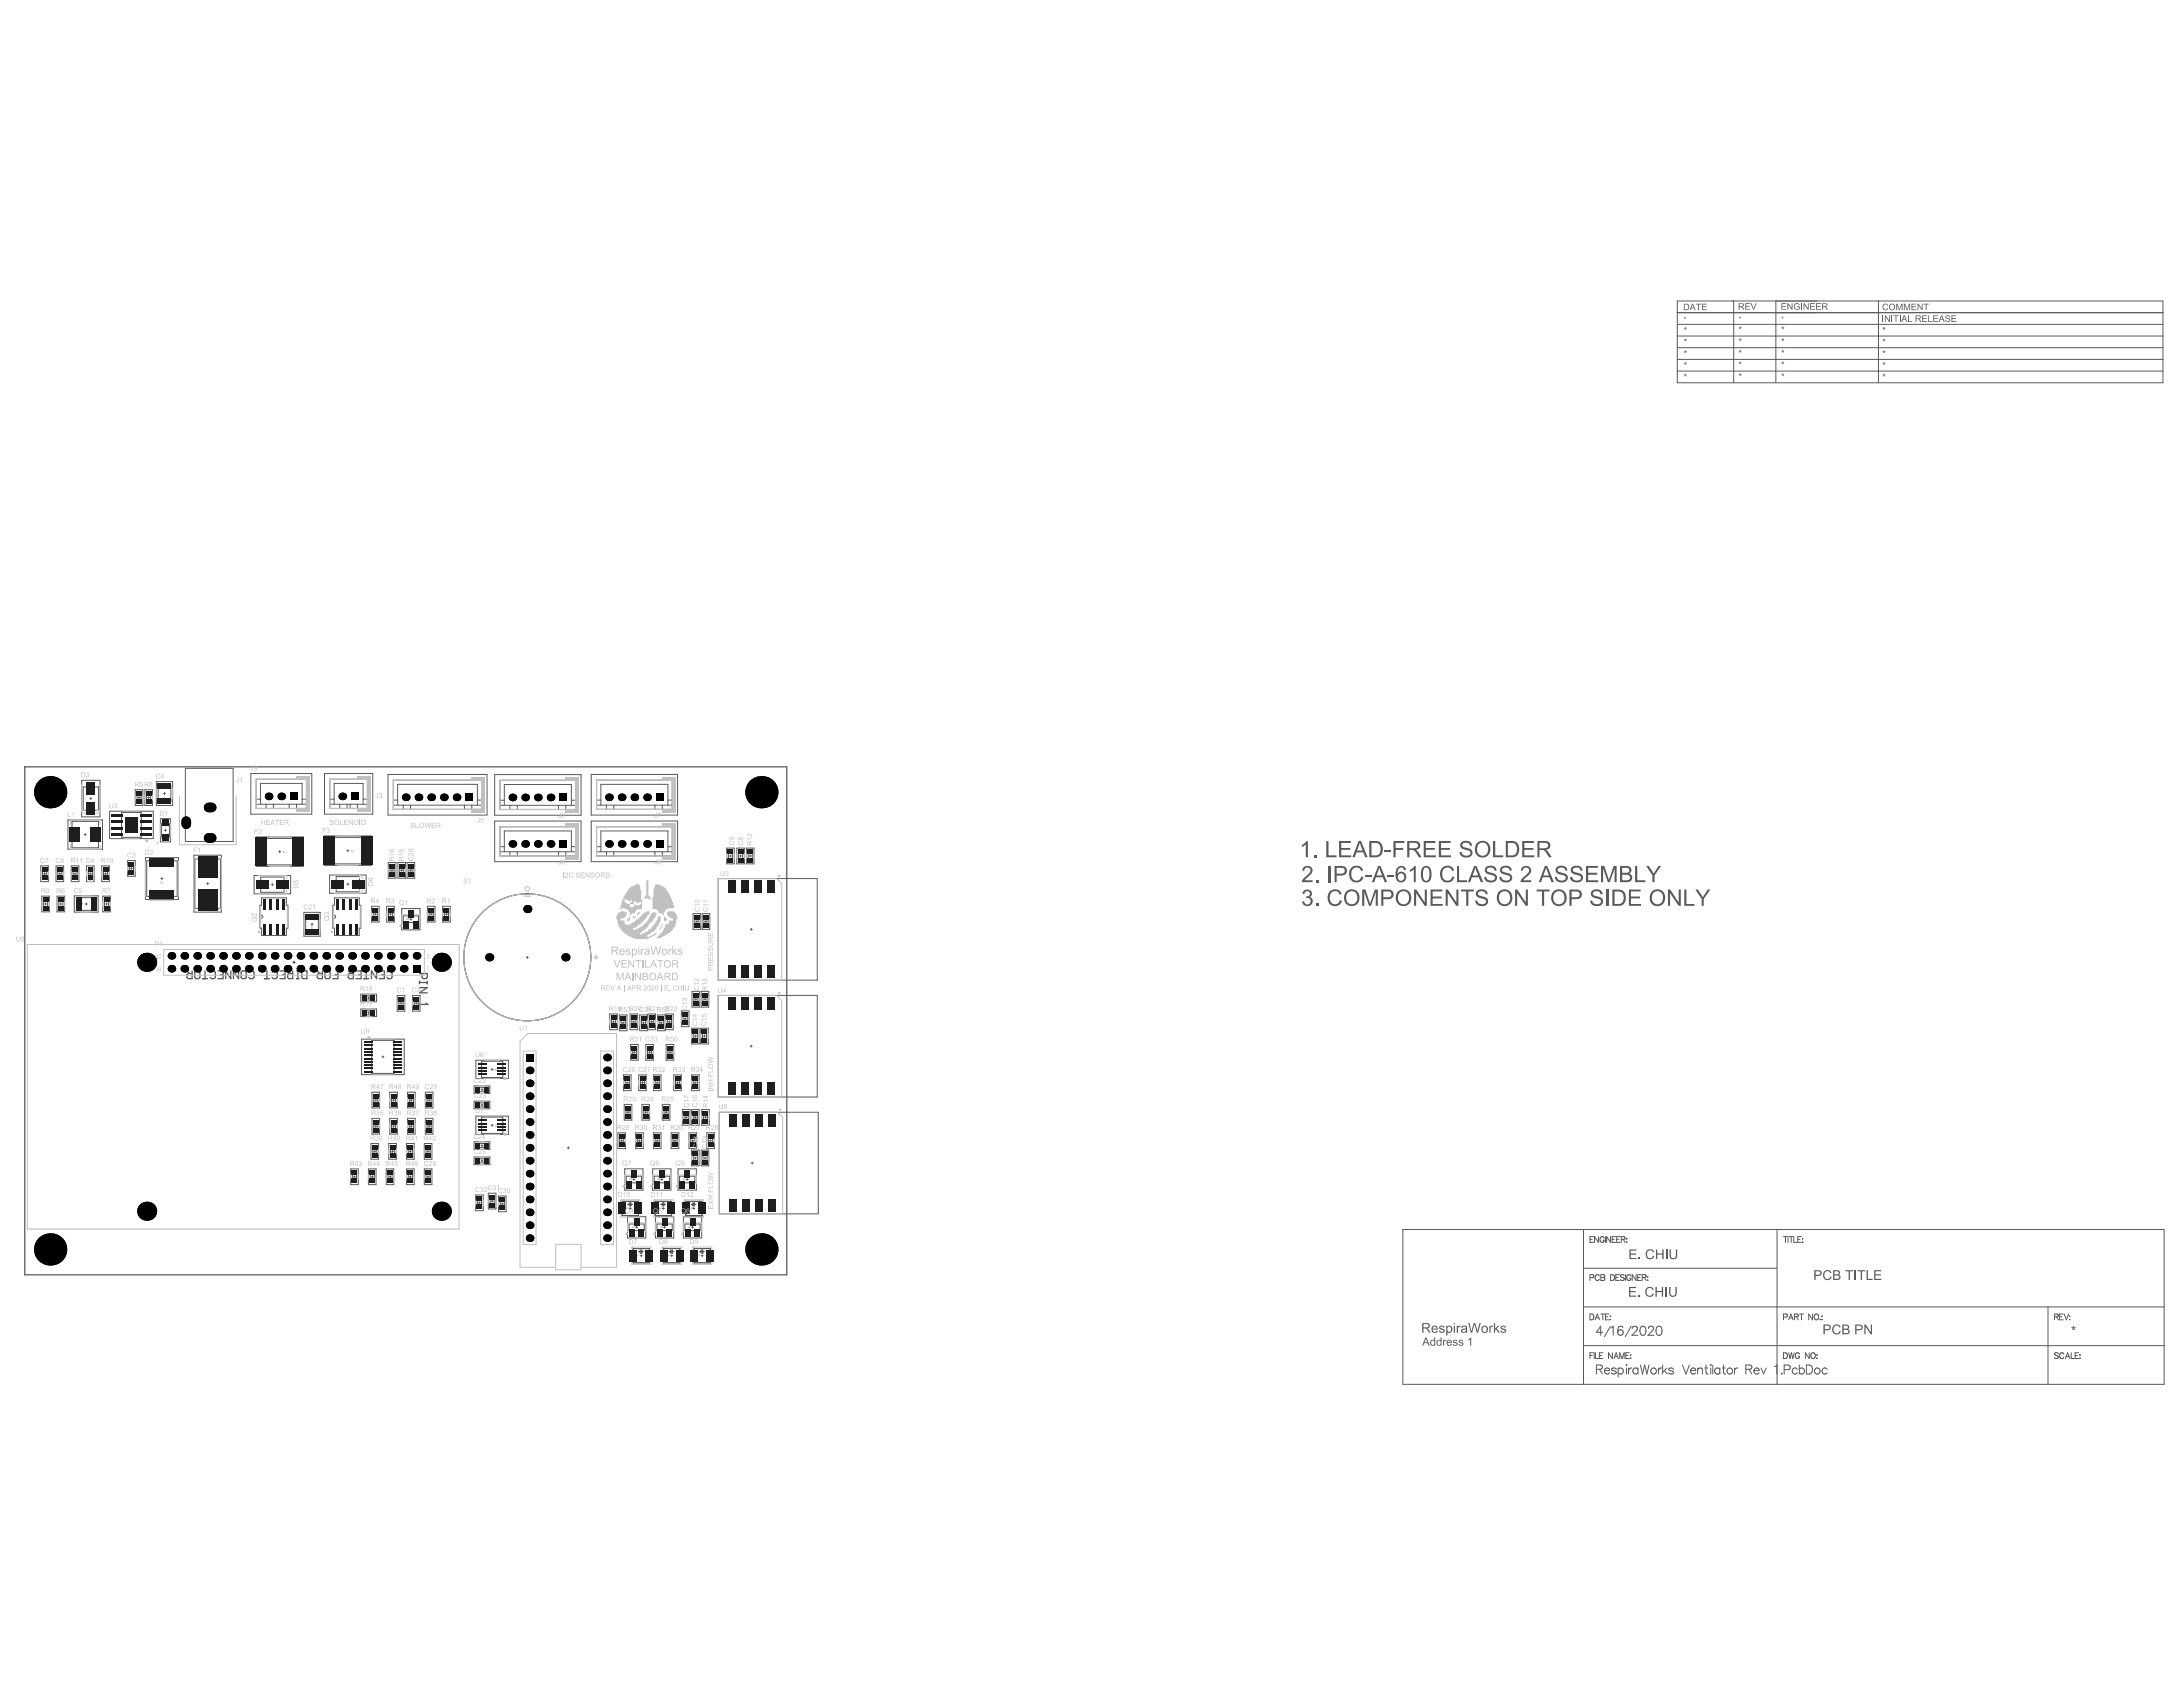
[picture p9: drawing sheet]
<svg xmlns="http://www.w3.org/2000/svg" width="279mm" height="216mm" viewBox="0 0 279 216" stroke-linecap="round" stroke-linejoin="round" font-family="sans-serif">
<g fill="none" stroke="#5a5a5a" stroke-width=".13">
<path d="M214.7 38.5h62.1v10.5h-62.1zM221.9 38.5v10.5M227.3 38.5v10.5M240.4 38.5v10.5M214.7 40h62.1M214.7 47.5h62.1M214.7 46h62.1M214.7 44.5h62.1M214.7 43h62.1M214.7 41.5h62.1M179.5 157.4h97.5v19.8h-97.5zM202.7 157.4v19.8"/>
<path d="M227.4 157.4v19.8M202.7 162.3h24.7M202.7 172.2h74.3M202.7 167.3h74.3M262.1 167.3v9.9"/>
</g>
<g fill="#5a5a5a">
<path d="M215.5 47.9l.2 .1v-.2v.2l.2-.1v.1h-.2l.1 .1v.1l-.1-.1-.1 .1-.1-.1 .1-.1h-.1z"/>
<path d="M215.5 46.4l.2 .1v-.2v.2l.2-.1v.1h-.2l.1 .1v.1l-.1-.1-.1 .1-.1-.1 .1-.1h-.1z"/>
<path d="M215.5 41.9l.2 .1v-.2v.2l.2-.1v.1h-.2l.1 .2-.1-.1-.1 .1h-.1l.1-.2h-.1z"/>
<path d="M215.5 40.6l.1 .1v-.1l.1 .1 .1-.1-.1 .1 .1 .1h-.3l.1-.1z"/>
<path d="M222.6 47.8l.1 .1v-.1h.1l-.1 .1 .2-.1v.1l-.1 .1 .1 .1h-.1l-.1-.1v.1h-.1l.1-.1-.2-.1z"/>
<path d="M222.6 46.4h.1v-.1h.1l-.1 .1h.2l-.1 .1 .1 .1h-.1l-.1-.1v.1z"/>
<path d="M222.6 41.9h.1v-.1h.1l-.1 .1h.2l-.1 .1 .1 .1h-.1l-.1-.1-.1 .1 .1-.1-.2-.1z"/>
<path d="M222.6 40.6h.1v-.1v.1h.1h-.1l.1 .1h-.2v-.1z"/>
<path d="M228 47.8l.2 .1v-.1v.1l.1-.1 .1 .1-.2 .1 .1 .1-.1-.1-.1 .1h-.1l.1-.1-.1-.1z"/>
<path d="M228 46.4h.2v-.1v.1h.1h.1l-.2 .1 .1 .1h-.1v-.1l-.1 .1h-.1l.1-.1-.1-.1z"/>
<path d="M228 41.9h.2v-.1v.1h.1v.1h-.1l.1 .1h-.1v-.1l-.1 .1h-.1l.1-.1h-.1z"/>
<path d="M228 40.6h.1v-.1l.1 .1h.1h-.1v.1h-.2l.1-.1z"/>
<path d="M241 47.9l.1 .1v-.2h.1l-.1 .2 .2-.1v.1h-.1l.1 .1-.1 .1-.1-.1-.1 .1v-.1l.1-.1h-.2z"/>
<path d="M241 46.4l.1 .1v-.2h.1l-.1 .2 .2-.1v.1h-.1l.1 .1-.1 .1-.1-.1-.1 .1v-.1l.1-.1h-.2z"/>
<path d="M241 41.9l.1 .1v-.2h.1l-.1 .2 .2-.1v.1h-.1l.1 .2-.2-.1-.1 .1 .1-.2h-.2z"/>
<path d="M215.5 44.9l.2 .1v-.2v.2l.2-.1v.1h-.2l.1 .1v.1l-.1-.1-.1 .1-.1-.1 .1-.1h-.1z"/>
<path d="M215.5 43.4l.2 .1v-.2v.2l.2-.1v.1h-.2l.1 .1v.1l-.1-.1-.1 .1-.1-.1 .1-.1h-.1z"/>
<path d="M222.6 44.8l.1 .1v-.1h.1l-.1 .1 .2-.1v.1l-.1 .1 .1 .1h-.1l-.1-.1v.1h-.1l.1-.1-.2-.1z"/>
<path d="M222.6 43.4h.1v-.1h.1l-.1 .1h.2l-.1 .1 .1 .1h-.1l-.1-.1v.1h-.1l.1-.1-.2-.1z"/>
<path d="M228 44.8l.2 .1v-.1v.1l.1-.1v.1l-.1 .1 .1 .1-.1-.1-.1 .1h-.1l.1-.1-.1-.1z"/>
<path d="M228 43.4h.2v-.1v.1h.1h.1l-.2 .1 .1 .1h-.1v-.1l-.1 .1h-.1l.1-.1-.1-.1z"/>
<path d="M241 44.9l.1 .1v-.2h.1l-.1 .2 .2-.1v.1h-.1l.1 .1h-.2h-.1l.1-.1h-.2z"/>
<path d="M241 43.4l.1 .1v-.2h.1l-.1 .2 .2-.1v.1h-.1l.1 .1-.1 .1-.1-.1-.1 .1v-.1l.1-.1h-.2z"/>
<path d="M223.4 38.8h.6v.1h-.5v.3h.4v.1h-.4v.2h.5v.1h-.6z"/>
<path d="M224.1 38.8h.1l.2 .7 .3-.7h.1l-.3 .8h-.1z"/>
<path d="M265.1 169.8l.2 .1v-.2h.2l-.1 .2 .2-.1 .1 .2h-.2l.1 .2h-.1l-.1-.2-.1 .2h-.1l.1-.2-.2-.1z"/>
<path d="M222.7 38.9v.3l.4-.1-.1-.2zM222.5 38.8l.7 .1v.2l-.2 .2 .3 .3h-.2l-.3-.3h-.1v.3h-.2z"/>
</g>
<path d="M262.9 168.5h.5v-.3h-.5v.7M263.2 168.5l.2 .4M263.6 168.5h.3M264.1 168.2h-.5v.7h.5M264.2 168.2l.3 .7 .3-.7M264.9 168.4h.1M264.9 168.8h.1" fill="none" stroke="#5a5a5a" stroke-width=".13"/>
<g fill="#5a5a5a">
<path d="M217.1 38.9h.6v.1h-.3v.7h-.1v-.7h-.2z"/>
<path d="M217.8 38.9h.6v.1h-.5v.2h.5v.1h-.5v.3h.6v.1h-.7z"/>
<path d="M215.6 39v.6h.4l.1-.3-.1-.2-.1-.1zM215.5 38.9h.4l.2 .1 .1 .4-.2 .3h-.5z"/>
<path d="M216.6 39l-.1 .3h.3zM216.6 38.9h.1l.3 .8h-.1l-.1-.3h-.3l-.1 .3h-.1z"/>
</g>
<g fill="none" stroke="#5a5a5a" stroke-width=".13">
<path d="M203.5 168.2h.2a.4 .4 0 0 1 .3 .3 .4 .4 0 0 1-.3 .4h-.2zM204.2 168.9l.2-.7 .3 .7M204.3 168.7h.3M204.9 168.2h.5M205.1 168.2v.7M205.5 168.5h.3M205.9 168.2h-.4v.7h.4M206.1 168.4v.1zM206.1 168.8v.1zM263.4 173.2l-.1-.1-.4 .1 .1 .2 .4 .3v.1l-.1 .1-.4-.1M264.1 173.3a.27 .27 0 0 0-.3-.2 .27 .27 0 0 0-.2 .3v.2a.27 .27 0 0 0 .2 .3 .27 .27 0 0 0 .3-.2M264.3 173.9l.3-.8 .3 .8"/>
<path d="M264.5 173.6h.3M265.1 173.1v.8h.4M265.6 173.5h.3M266.1 173.1h-.5v.8h.5M266.2 173.4h.1M266.2 173.8v.1z"/>
</g>
<g fill="#5a5a5a">
<path d="M208.5 159.9h1v.1h-.8v.4h.7v.2h-.7v.4h.8v.1h-1z"/>
<path d="M209.7 161h.2v.1h-.2z"/>
<path d="M210.7 160.1l.4-.2 .5 .1 .1 .2-.1 .1-.2-.2-.3-.1-.2 .1-.1 .4v.3l.3 .2h.3l.2-.3 .1 .1-.2 .3-.5 .1-.3-.2-.1-.4z"/>
<path d="M211.9 159.9h.2v.5h.7v-.5h.1v1.2h-.1v-.5h-.7v.5h-.2z"/>
<path d="M213.2 159.9h.2v1.2h-.2z"/>
<path d="M213.7 159.9h.1l.1 1 .2 .1 .4-.1v-1h.2v.9l-.2 .3-.4 .1-.4-.2z"/>
</g>
<path d="M228.3 168.6l.4-.1v-.3h-.4v.7M228.9 168.9l.3-.7 .3 .7M229 168.7h.4M229.7 168.5h.4v-.3h-.4v.7M229.9 168.5l.3 .4M230.3 168.2h.5M230.6 168.2v.7M232 168.2v.7l-.5-.7v.7M232.3 168.3v-.1a.35 .35 0 0 1 .5 .3 .35 .35 0 0 1-.5 .4l-.1-.3zM233 168.8v.1zM233.2 168.4h.1M233.2 168.8h.1" fill="none" stroke="#5a5a5a" stroke-width=".13"/>
<g fill="#5a5a5a">
<path d="M184.3 169.7l.3-.1 .2 .2 .1 .1h-.2l-.1-.1-.3 .1 .1 .1 .5 .2v.2l-.2 .2h-.3l-.2-.2v-.1h.1l.1 .1 .2 .1 .2-.2-.6-.3z"/>
<path d="M186.5 169.7h.1v.1l.1-.1h.2v.1h-.2l-.1 .1v.7h-.1z"/>
<path d="M187.9 169.3h.2l.2 1.1 .3-1.1h.2l.3 1.1 .3-1.1h.1l-.3 1.3h-.2l-.3-1.1-.3 1.1h-.1z"/>
<path d="M190.6 169.7h.2v.1l.1-.1h.2v.1h-.2l-.1 .1v.7h-.2z"/>
<path d="M191.2 169.3h.2v.7l.3-.3h.2l-.3 .3 .4 .6h-.2l-.3-.5-.1 .1v.4h-.2z"/>
<path d="M192.2 169.7l.2-.1 .3 .2v.1h-.1l-.2-.1-.2 .1 .1 .1 .4 .2 .1 .2-.2 .2h-.4l-.2-.2v-.1h.2l.1 .2 .3-.1v-.2l-.5-.2-.1-.2z"/>
<path d="M184.7 171.5h.1v.1l.1-.1h.2v.1l-.3 .1v.5h-.1z"/>
<path d="M186 171.5h.4h.1v.2l-.2-.1h-.2v.1l.4 .2 .1 .2-.1 .1-.5-.1-.1-.1h.2l.1 .1h.2v-.2l-.4-.1z"/>
<path d="M186.7 171.5h.4h.1l.1 .2h-.2l-.1-.1h-.2v.1l.5 .2v.2l-.1 .1-.5-.1v-.1h.1l.1 .1h.3l-.1-.2-.4-.1z"/>
<path d="M187.9 171.4l.4-.2v1h-.1v-.8l-.3 .2z"/>
<path d="M182.2 169.5v.4h.5l.2-.2-.2-.2zM182 169.3h.7l.2 .1 .1 .5-.3 .1 .4 .6h-.2l-.4-.6h-.3v.6h-.2z"/>
<path d="M183.5 169.8l-.1 .2h.5l-.1-.2zM183.3 169.8l.4-.2 .3 .2v.4h-.6v.2l.2 .1 .2-.1 .1-.1h.1l-.1 .2-.3 .1-.3-.2-.1-.4z"/>
<path d="M185.1 169.7h.1v.1l.2-.1h.3l.2 .4-.1 .3-.1 .1-.2 .1-.2-.1v.4h-.2zM185.3 169.8v.5l.2 .2 .2-.2v-.3l-.1-.2z"/>
<path d="M186.1 169.3h.1v.2h-.1zM186.1 169.7h.1v.9h-.1z"/>
<path d="M187.2 170.2v.2l.2 .1 .2-.2v-.2zM187.1 169.8l.3-.2 .3 .1 .1 .9h-.1l-.1-.1-.2 .1-.3-.1-.1-.1v-.2l.5-.2a.11 .11 0 0 0 .1-.1 .11 .11 0 0 0 0-.1h-.3l-.1 .1h-.2z"/>
<path d="M189.7 170.1a.32 .32 0 0 0 .6 0 .32 .32 0 0 0-.6 0zM189.6 170.1a.47 .47 0 0 1 .9 0 .47 .47 0 0 1-.9 0z"/>
<path d="M182.5 171.3l-.2 .5h.4zM182.4 171.2h.2l.4 1h-.2l-.1-.3h-.4l-.1 .3h-.2z"/>
<path d="M183.1 171.5h.3l.2 .1v-.4h.1v1l-.1-.1-.3 .1-.2-.1-.1-.3zM183.3 171.6l-.1 .1v.3l.2 .1 .2-.1v-.2l-.1-.2z"/>
<path d="M183.9 171.5h.3l.2 .1v-.4h.1v1l-.1-.1-.3 .1-.2-.1-.1-.3zM184 171.6v.4l.1 .1h.2l.1-.2v-.2l-.2-.1z"/>
<path d="M185.3 171.6v.2h.4l-.1-.2zM185.2 171.5h.4l.2 .1v.3h-.5l.2 .2h.1l.1-.1h.1l-.1 .2h-.3l-.2-.1-.1-.3z"/>
</g>
<g fill="none" stroke="#5a5a5a" stroke-width=".13">
<path d="M205.1 170.5h-.8l.6-.8v1.2M206.1 169.7l-.7 1.4M206.2 170l.3-.3v1.2M207.7 169.9a.34 .34 0 0 0-.5-.1l-.1 .2-.1 .5M208.8 169.7l-.8 1.4M208.9 170l.2-.3 .4 .1a.36 .36 0 0 1-.1 .5l-.5 .6h.7M210.1 169.8a.37 .37 0 0 1 .5 .2 .58 .58 0 0 1-.4 .9 .74 .74 0 0 1-.1-1.1zM211 170l.2-.3 .4 .1a.36 .36 0 0 1-.1 .5l-.6 .6h.8M212.1 169.8a.37 .37 0 0 1 .6 .2 .58 .58 0 0 1-.4 .9 .74 .74 0 0 1-.2-1.1z"/>
<circle cx="207.4" cy="170.5" r=".36"/>
</g>
<g fill="#5a5a5a">
<path d="M208.5 164.7h.9v.2h-.7v.3h.6v.2h-.6v.4h.7v.2h-.9z"/>
<path d="M209.7 165.8h.2v.2h-.2z"/>
<path d="M210.8 164.8l.5-.1 .3 .2 .1 .1-.2 .1-.2-.2h-.3l-.3 .3 .1 .4 .2 .2h.4l.1-.3 .2 .1-.2 .3-.4 .1-.4-.3-.1-.5z"/>
<path d="M211.9 164.7h.1v.5h.7v-.5h.2v1.3h-.2v-.6h-.7v.6h-.1z"/>
<path d="M213.2 164.7h.1v1.3h-.1z"/>
<path d="M213.6 164.7h.2v.9l.2 .2 .4-.1v-1h.2v.9l-.2 .3-.5 .1-.2-.3z"/>
</g>
<g fill="none" stroke="#5a5a5a" stroke-width=".13">
<path d="M203.5 158.6h.3M204 158.3h-.5v.7h.5M204.6 158.3v.7l-.5-.7v.7M205.3 158.4a.27 .27 0 0 0-.3-.1 .27 .27 0 0 0-.2 .2v.2a.27 .27 0 0 0 .2 .3 .27 .27 0 0 0 .3-.3h-.2M205.5 158.3v.7M206.1 158.3v.7l-.5-.7v.7M206.3 158.6h.3M206.8 158.3h-.5v.7h.5M206.9 158.6h.3M207.4 158.3h-.5v.7h.5M207.5 158.6h.4l.1-.3h-.5v.7M207.8 158.6l.2 .4"/>
<path d="M208.2 158.5v.1zM208.2 158.9v.1z"/>
</g>
<g fill="#5a5a5a">
<path d="M234.7 169.7l.4-.2 .4 .2 .1 .2h-.2l-.2-.2h-.3l-.2 .3v.4l.2 .2h.3l.2-.3 .2 .1-.2 .3-.5 .1-.3-.3-.1-.4z"/>
<path d="M238.6 169.5h.2l.6 1v-1h.2v1.3h-.2l-.6-1v1h-.2z"/>
<path d="M233.6 169.7v.4h.4l.1-.1v-.3zM233.4 169.5h.7l.1 .1 .1 .3-.2 .3-.5 .1v.5h-.2z"/>
<path d="M236 169.7v.3h.5v-.2l-.1-.1zM236 170.2v.4l.5-.1 .1-.2-.2-.1zM235.8 169.5h.6l.2 .2 .1 .2-.2 .2 .2 .1v.3l-.1 .2-.8 .1z"/>
<path d="M237.6 169.7v.4h.5l.1-.1-.1-.3zM237.4 169.5h.7l.3 .3v.2l-.2 .2-.6 .1v.5h-.2z"/>
</g>
<path d="M228.3 158.3h.5M228.5 158.3v.7M228.9 158.3v.7M229 158.3h.5M229.3 158.3v.7M229.6 158.3v.7h.4M230.1 158.6h.3M230.6 158.3h-.5v.7h.5M230.7 158.5v.1zM230.7 158.9v.1z" fill="none" stroke="#5a5a5a" stroke-width=".13"/>
<g fill="#5a5a5a">
<path d="M228 38.8h.6v.1h-.5v.3h.5v.1h-.5v.2h.5v.1h-.6z"/>
<path d="M228.8 38.8h.1l.4 .6v-.6h.1v.8h-.1l-.4-.6v.6h-.1z"/>
<path d="M229.7 38.9l.2-.1 .4 .1v.1l-.1 .1-.1-.2h-.2l-.2 .3 .1 .3h.3h.1v-.2h-.2v-.1h.3v.3l-.2 .1h-.4l-.1-.3z"/>
<path d="M230.5 38.8h.1v.8h-.1z"/>
<path d="M230.8 38.8h.1l.5 .6v-.6h.1v.8h-.1l-.5-.6v.6h-.1z"/>
<path d="M231.7 38.8h.6v.1h-.5v.3h.4v.1h-.4v.2h.5v.1h-.6z"/>
<path d="M232.4 38.8h.7v.1h-.5v.3h.4v.1h-.4v.2h.5v.1h-.7z"/>
<path d="M233.3 38.9v.3l.5-.1-.1-.2zM233.2 38.8h.5l.2 .1v.2l-.3 .2 .4 .3h-.2l-.2-.3h-.3v.3h-.1z"/>
</g>
<g fill="none" stroke="#5a5a5a" stroke-width=".13">
<path d="M203.5 163.5h.4l.1-.3-.5-.1v.8M203.5 173.5h.3M204 173.1h-.5v.8M204 173.1v.8M204.2 173.1v.8h.4M204.7 163.3a.27 .27 0 0 0-.3-.2 .27 .27 0 0 0-.2 .3v.2a.27 .27 0 0 0 .2 .3 .27 .27 0 0 0 .3-.2M204.7 173.5h.3M204.9 163.1l.5 .1v.2l-.2 .1 .2 .1-.1 .2-.4 .1zM204.9 163.5h.3M205.2 173.1h-.5v.8h.5M206.1 163.1h.3a.4 .4 0 0 1 .2 .4 .4 .4 0 0 1-.2 .4h-.3zM206.4 173.1v.8l-.5-.8v.8"/>
<path d="M206.6 173.9l.3-.8 .2 .8M206.7 173.6h.3M206.8 163.5h.3M207.3 163.1h-.5v.8h.5M207.3 173.9v-.8l.3 .8 .3-.8v.8M207.9 163.2l-.2-.1-.3 .1 .1 .2 .4 .3v.1l-.2 .1-.3-.1M208 163.1v.8M208.1 173.5h.3M208.5 173.1h-.4v.8h.4M208.7 173.4h.1M208.7 173.8v.1zM208.7 163.3a.27 .27 0 0 0-.3-.2 .27 .27 0 0 0-.2 .3v.2a.27 .27 0 0 0 .3 .3 .27 .27 0 0 0 .2-.3h-.1"/>
<path d="M209.4 163.1v.8l-.5-.8v.8M209.6 163.5h.3M210.1 163.1h-.5v.8h.5M210.2 163.5l.4-.1v-.2l-.4-.1v.8M210.4 163.5l.3 .4M210.9 163.4h.1M210.9 163.8v.1z"/>
</g>
<g fill="#5a5a5a">
<path d="M233.6 162.7l.5-.1 .3 .2v.1h-.2l-.1-.2h-.4l-.1 .1-.1 .3 .1 .4 .2 .2 .3-.1 .2-.2h.1l-.2 .3-.5 .1-.3-.3-.1-.5z"/>
<path d="M236.2 162.6h1v.1h-.4v1.1h-.2v-1.1h-.4z"/>
<path d="M237.4 162.6h.1v1.2h-.1z"/>
<path d="M237.7 162.6h1v.1h-.4v1.1h-.1v-1.1h-.5z"/>
<path d="M238.9 162.6h.2v1.1h.6v.1h-.8z"/>
<path d="M239.9 162.6h.9v.1h-.8v.4h.7v.1h-.7v.5h.8v.1h-.9z"/>
<path d="M232.4 162.7v.4h.6v-.2l-.1-.2zM232.2 162.6h.8l.2 .3-.2 .3-.6 .1v.5h-.2z"/>
<path d="M234.8 162.7v.4h.4l.2-.1-.2-.3zM234.8 163.2v.5h.4l.2-.2-.1-.3zM234.6 162.6h.6l.2 .1 .1 .2-.2 .2 .3 .2-.2 .4-.8 .1z"/>
</g>
<g fill="none" stroke="#5a5a5a" stroke-width=".13">
<path d="M204.3 175.2h.7l.1-.2-.1-.2-.2-.1h-.5v1.1M204.7 175.2l.4 .6M205.4 175.4a.36 .36 0 0 0 .2 .4 .36 .36 0 0 0 .4-.1M205.4 175.2a.32 .32 0 0 1 .4-.1 .32 .32 0 0 1 .2 .3h-.6zM206.9 175.2a.35 .35 0 0 0-.6 0l.1 .2 .4 .1 .1 .2a.35 .35 0 0 1-.6 0M207.1 175.2a.37 .37 0 0 1 .6 0 .37 .37 0 0 1 0 .5 .37 .37 0 0 1-.6 0M207.1 175.1v1.1M208.1 174.7h.1zM208.2 175.1v.7M208.4 175.1v.7M208.9 175.1a.37 .37 0 0 0-.5 .3M209.6 175.2a.37 .37 0 0 0-.5 0 .37 .37 0 0 0 0 .5 .37 .37 0 0 0 .5 0"/>
<path d="M209.6 175.1v.7M210 174.7l.2 1.1 .3-1.1 .3 1.1 .3-1.1M212.3 175.1v.7M212.7 175.1a.37 .37 0 0 0-.4 .3M212.8 174.7v1.1M213 175.4l.4 .4M213.3 175.1l-.5 .5M214.2 175.2a.35 .35 0 0 0-.6 0l.1 .2 .4 .1 .1 .2a.35 .35 0 0 1-.6 0M215.3 174.7l.5 1.1 .4-1.1M216.4 175.4a.36 .36 0 0 0 .2 .4 .36 .36 0 0 0 .4-.1M216.4 175.2a.32 .32 0 0 1 .4-.1 .32 .32 0 0 1 .2 .3h-.6zM217.3 175.3l.3-.2h.2l.1 .7"/>
<path d="M217.3 175.1v.7M218.2 175.1h.4M218.4 174.7v.9v.2h.2M218.9 174.7h.1zM219 175.1v.7M219.2 174.7v1.1M220.1 175.2a.37 .37 0 0 0-.5 0 .37 .37 0 0 0 0 .5 .37 .37 0 0 0 .5 0M220.1 175.1v.7M220.4 175.1h.4M220.6 174.7v.9v.2h.3M222 175.1v.7M222.4 175.1a.37 .37 0 0 0-.4 .3"/>
<path d="M223.5 175.2h.6l.1-.2v-.2l-.3-.1h-.4v1.1M223.8 175.2l.4 .6M224.5 175.4a.36 .36 0 0 0 .2 .4 .36 .36 0 0 0 .4-.1M224.5 175.2a.32 .32 0 0 1 .4-.1 .32 .32 0 0 1 .2 .3h-.6zM225.4 175.1l.3 .7 .4-.7M227.1 174.9l.3-.2v1.1M228 175.7v.1zM228.3 173.1h.2a.4 .4 0 0 1 .3 .4 .4 .4 0 0 1-.3 .4h-.2zM228.4 175.3h.5a.3 .3 0 0 0 .2-.3 .3 .3 0 0 0-.2-.3h-.5v1.1M228.9 173.1l.2 .8 .2-.8 .2 .8 .1-.8M230 175.2a.37 .37 0 0 0-.5 0 .37 .37 0 0 0 0 .5 .37 .37 0 0 0 .5 0M230.3 175.2a.37 .37 0 0 1 .5 0 .37 .37 0 0 1 0 .5 .37 .37 0 0 1-.5 0"/>
<path d="M230.3 174.7v1.1M230.3 173.3a.27 .27 0 0 0-.3-.2 .27 .27 0 0 0-.2 .3v.2a.27 .27 0 0 0 .3 .3 .27 .27 0 0 0 .2-.3h-.2M231.2 174.7h.4a.62 .62 0 0 1 .4 .6 .62 .62 0 0 1-.4 .5h-.4zM231.6 173.1v.8l-.5-.8v.8M231.9 173.2a.35 .35 0 0 1 .4 .3 .35 .35 0 0 1-.4 .3l-.1-.2zM232.5 173.4h.1M232.5 173.8v.1zM233.9 175.2a.37 .37 0 0 0-.6 0 .37 .37 0 0 0 0 .5 .37 .37 0 0 0 .6 0"/>
<circle cx="211.6" cy="175.5" r=".38"/>
<circle cx="221.4" cy="175.5" r=".38"/>
<circle cx="232.6" cy="175.5" r=".38"/>
</g>
<g fill="#5a5a5a">
<path d="M240.9 40.4h.1v.8h-.1z"/>
<path d="M241.2 40.4h.1l.5 .6v-.6h.1v.8h-.1l-.5-.7v.7h-.1z"/>
<path d="M242.1 40.4h.1v.8h-.1z"/>
<path d="M242.3 40.4h.7v.1h-.3v.7h-.1v-.7h-.3z"/>
<path d="M243.1 40.4h.1v.8h-.1z"/>
<path d="M244.2 40.4h.1v.7h.4v.1h-.5z"/>
<path d="M246 40.4h.6v.1h-.5v.2h.5v.1h-.5v.3h.5v.1h-.6z"/>
<path d="M246.8 40.4h.1v.7h.4v.1h-.5z"/>
<path d="M247.4 40.4h.7v.1h-.5v.2h.4v.1h-.4v.3h.5v.1h-.7z"/>
<path d="M249 40.4l.3-.1 .3 .2v.1h-.1l-.2-.2-.2 .1v.2l.5 .1v.3l-.1 .1h-.3l-.2-.1v-.2h.1l.1 .2 .3-.1-.1-.1-.4-.2z"/>
<path d="M249.8 40.4h.6v.1h-.5v.2h.4v.1h-.4v.3h.5v.1h-.6z"/>
<path d="M241 39l.4-.1 .2 .1 .1 .1h-.2l-.1-.1h-.2l-.2 .2 .1 .3 .1 .1h.2l.2-.2h.1l-.2 .3h-.3l-.2-.1-.1-.4z"/>
<path d="M242.7 38.9h.2l.2 .7 .3-.7h.1v.8h-.1v-.7l-.3 .7h-.1l-.2-.7v.7h-.1z"/>
<path d="M243.7 38.9h.1l.3 .7 .2-.7h.2v.8h-.1v-.7l-.3 .7h-.1l-.2-.7v.7h-.1z"/>
<path d="M244.6 38.9h.6v.1h-.4v.2h.4v.1h-.4v.3h.5v.1h-.7z"/>
<path d="M245.4 38.9h.1l.5 .6v-.6h.1v.8h-.1l-.5-.6v.6h-.1z"/>
<path d="M246.2 38.9h.7v.1h-.3v.7h-.1v-.7h-.3z"/>
<path d="M166.9 111l.6-.2 .4 .2 .1 .4-.1 .3-.9 1h1v.2h-1.4l.2-.4 .8-.8 .1-.3-.1-.3-.3-.1-.3 .2-.1 .2h-.2z"/>
<path d="M168.4 112.6h.3v.3h-.3z"/>
<path d="M243.7 40.5l-.1 .4h.3zM243.7 40.4h.1l.3 .8h-.1l-.1-.3h-.3l-.1 .3h-.2z"/>
<path d="M245.3 40.5v.2h.4v-.1v-.1zM245.2 40.4h.4l.2 .1v.2l-.2 .1 .3 .4h-.1l-.3-.4h-.2v.4h-.1z"/>
<path d="M248.5 40.5l-.1 .4h.2zM248.4 40.4h.2l.3 .8h-.1l-.1-.3h-.4l-.1 .3h-.1z"/>
<path d="M241.9 39.3a.31 .31 0 0 0 .6 0 .31 .31 0 0 0-.6 0zM241.7 39.3a.45 .45 0 0 1 .9 0 .45 .45 0 0 1-.9 0z"/>
</g>
<path d="M170.2 110.8v2.1" fill="none" stroke="#5a5a5a" stroke-width=".28"/>
<g fill="#5a5a5a">
<path d="M173 111.1l.3-.2 .5-.1 .3 .1 .2 .2 .2 .3-.3 .1-.1-.3-.2-.1-.3-.1-.4 .1-.2 .3-.1 .4 .1 .6 .2 .2 .3 .1 .4-.1 .3-.4h.3l-.3 .6-.3 .1h-.4l-.4-.1-.2-.2-.2-.4v-.4l.1-.6z"/>
<path d="M174.7 112h.8v.3h-.8z"/>
<path d="M177.6 112h.8v.3h-.8z"/>
<path d="M180.4 111.3l.4-.2 .2-.3h.2v2.1h-.2v-1.6l-.6 .3z"/>
<path d="M184.6 111l.3-.1 .5-.1 .3 .1 .3 .2 .1 .3-.3 .1-.1-.3-.2-.1-.3-.1-.4 .1-.1 .3-.1 .4 .1 .6 .1 .2 .3 .1 .5-.1 .3-.4h.3l-.4 .6-.3 .1h-.4l-.3-.1-.3-.2-.2-.4v-.4l.1-.6z"/>
<path d="M186.5 110.8h.2v1.9h1.1v.2h-1.3z"/>
<path d="M190.2 111l.5-.2 .5 .1 .3 .2 .1 .3h-.3l-.2-.3-.4-.1a.31 .31 0 0 0-.3 .2 .31 .31 0 0 0 0 .3l1.1 .4 .1 .4-.1 .4-.3 .2h-.5l-.4-.1-.2-.2-.1-.4h.2l.1 .3 .4 .2h.4l.2-.3-.1-.3-.8-.3-.3-.1-.1-.4z"/>
<path d="M192.2 111l.2-.2h.4l.3 .1 .3 .2 .1 .3h-.3l-.1-.2-.3-.2-.4 .1-.2 .2 .1 .2 .9 .3 .3 .2v.5l-.3 .4h-.6l-.4-.1-.2-.2-.1-.4h.2l.2 .4 .3 .1h.5l.2-.3v-.2l-.2-.1-.8-.3-.3-.2v-.3z"/>
<path d="M194.9 111l.6-.2 .3 .2 .2 .3-.1 .3-.9 1.1h1v.2h-1.4l.2-.4 .8-.8 .1-.3-.1-.3-.2-.1-.4 .1-.1 .3h-.3z"/>
<path d="M199.2 111l.5-.2 .5 .1 .2 .1 .2 .4h-.3l-.1-.2-.2-.2-.5 .1-.2 .3 .2 .2 .9 .3 .2 .1 .1 .4-.2 .4-.4 .1h-.6l-.3-.2-.2-.5h.3l.2 .4 .3 .1h.4l.2-.3a.61 .61 0 0 0-.7-.5l-.3-.1-.3-.2v-.3z"/>
<path d="M201.2 111l.5-.2 .5 .1 .3 .2 .1 .3h-.3l-.2-.3-.4-.1a.3 .3 0 0 0-.4 .2 .3 .3 0 0 0 .1 .3l.9 .3 .2 .2 .1 .3-.2 .5-.4 .1h-.3l-.4-.1-.3-.2v-.4h.2l.1 .3 .4 .2h.4l.2-.3-.1-.3-.8-.3-.3-.1-.1-.4z"/>
<path d="M203 110.8h1.5v.3h-1.2v.6h1.1v.2h-1.1v.8h1.3v.2h-1.6z"/>
<path d="M204.9 110.8h.4l.6 1.8 .6-1.8h.4v2.1h-.3v-1.7l-.6 1.7h-.2l-.6-1.8v1.8h-.3z"/>
<path d="M209.3 110.8h.3v1.9h1v.2h-1.3z"/>
<path d="M210.7 110.8h.3l.7 1 .6-1h.3l-.8 1.2v.9h-.3v-.9z"/>
<path d="M166.6 108.1l.4-.2 .2-.3h.2v2.1h-.3v-1.6l-.5 .3z"/>
<path d="M168.2 109.4h.3v.3h-.3z"/>
<path d="M169.8 107.6h.2v1.9h1.1v.2h-1.3z"/>
<path d="M171.4 107.6h1.5v.3h-1.2v.6h1.1v.3h-1.1v.7h1.2v.2h-1.5z"/>
<path d="M177.2 108.8h.8v.3h-.8z"/>
<path d="M178.3 107.6h1.4v.3h-1.1v.6h1v.3h-1v.9h-.3z"/>
<path d="M182.2 107.6h1.5v.3h-1.2v.6h1.1v.3h-1.1v.7h1.3v.2h-1.6z"/>
<path d="M184.2 107.6h1.5v.3h-1.3v.6h1.2v.3h-1.2v.7h1.3v.2h-1.5z"/>
<path d="M187.1 107.8l.6-.2 .4 .1 .2 .2 .1 .3h-.3l-.1-.2-.2-.2-.5 .1-.2 .2 .1 .3 .9 .2 .3 .3v.4l-.3 .4h-.6l-.4-.1-.2-.2-.1-.3 .3-.1 .2 .4 .4 .1 .3-.1 .2-.2v-.2l-.2-.1-.8-.2-.3-.3v-.3z"/>
<path d="M191.1 107.6h.3v1.9h1v.2h-1.3z"/>
<path d="M194.8 107.6h1.5v.3h-1.2v.6h1.2v.3h-1.2v.7h1.3v.2h-1.6z"/>
<path d="M166.9 114l.5-.2 .3 .2 .2 .2v.4l-.3 .2 .3 .2 .1 .5-.2 .3-.3 .2-.6-.2-.2-.3v-.1l.2-.1 .2 .4 .3 .1 .2-.1 .2-.3-.2-.4-.4-.1v-.2l.4-.1v-.4l-.4-.1-.2 .1-.1 .2h-.2z"/>
<path d="M168.4 115.6h.3v.3h-.3z"/>
<path d="M170.2 114.1l.3-.2 .4-.1 .4 .1 .3 .3 .1 .2-.2 .1-.3-.4-.3-.1-.3 .1-.3 .3-.1 .3 .1 .7 .2 .2 .5 .1 .3-.2 .2-.3 .3 .1-.4 .5-.3 .2h-.4l-.3-.1-.3-.3-.1-.4-.1-.5z"/>
<path d="M174.3 113.8h.5l.6 1.8 .6-1.8h.3v2.1h-.2v-1.7l-.6 1.7h-.3l-.6-1.7v1.7h-.3z"/>
<path d="M181 113.8h.3l1.1 1.7v-1.7h.2v2.1h-.3l-1.1-1.6v1.6h-.2z"/>
<path d="M183.1 113.8h1.5v.3h-1.2v.6h1.1v.3h-1.1v.7h1.3v.2h-1.6z"/>
<path d="M185 113.8h.3l1.1 1.7v-1.7h.3v2.1h-.3l-1.1-1.6v1.6h-.3z"/>
<path d="M187 113.8h1.6v.3h-.7v1.8h-.2v-1.8h-.7z"/>
<path d="M189.1 114l.6-.2 .4 .1 .2 .2 .1 .3-.2 .1-.2-.4h-.2h-.5l-.1 .3 .1 .2 .9 .3 .2 .2 .1 .3-.3 .4-.3 .2-.6-.1-.4-.2-.1-.4 .3-.1 .1 .3 .3 .2h.5l.2-.2a.58 .58 0 0 0-.7-.6l-.3-.1-.3-.2v-.3z"/>
<path d="M193.9 113.8h.3l1.1 1.7v-1.7h.3v2.1h-.3l-1.1-1.6v1.6h-.3z"/>
<path d="M196.7 113.8h1.6v.3h-.7v1.8h-.2v-1.8h-.7z"/>
<path d="M203.8 114l.2-.1 .4-.1 .4 .1 .2 .2 .1 .3-.2 .1-.2-.4h-.2h-.5l-.1 .3 .2 .2 .8 .3 .2 .2 .1 .3-.3 .4-.3 .2-.6-.1-.3-.2-.2-.4 .3-.1 .1 .3 .3 .2h.5l.2-.2a.58 .58 0 0 0-.7-.6l-.4-.1-.1-.2-.1-.3z"/>
<path d="M171.1 111.1v.7h.6l.3-.1 .1-.3-.1-.3zM170.8 110.8l1.3 .1 .2 .2 .1 .3-.1 .3-.1 .2-.4 .2h-.7v.8h-.3z"/>
<path d="M176.5 111l-.3 1h.7zM176.4 110.8h.3l.8 2.1h-.3l-.2-.6h-.9l-.2 .6h-.3z"/>
<path d="M178.8 111l.3-.1 .4-.1 .2 .1 .2 .4h-.2l-.1-.2-.2-.1-.4 .2-.1 .6 .3-.2h.3l.3 .2 .2 .4-.1 .3-.2 .3-.3 .1h-.3a1.3 1.3 0 0 1-.4-1.6zM179 111.9l-.1 .3 .1 .4 .3 .1 .3-.1 .1-.3-.1-.4-.2-.1z"/>
<path d="M182.3 111.1l-.2 .6 .1 .6v.3l.4 .1 .3-.2v-1.1l-.1-.2-.2-.2zM182.1 111l.3-.2 .5 .1 .2 .2 .1 .4-.1 1.1-.3 .3h-.4a1 1 0 0 1-.5-1.1v-.5z"/>
<path d="M188.8 111l-.3 1h.7zM188.7 110.8h.3l.8 2.1h-.3l-.2-.6h-.9l-.2 .6h-.3z"/>
<path d="M197.9 111l-.4 1h.7zM197.7 110.8h.3l.9 2.1h-.3l-.3-.6h-.9l-.2 .6h-.3z"/>
<path d="M207.6 111.1v.6h.7l.2-.1v-.3l-.2-.2zM207.6 111.9v.8h.7l.3-.2v-.2l-.1-.3zM207.3 110.8h1l.2 .1 .2 .2 .1 .4-.3 .3 .3 .2 .1 .4-.2 .4-.4 .1h-1z"/>
<path d="M174 107.8l-.3 1.1h.7zM173.9 107.6h.3l.8 2.1h-.3l-.2-.6h-.9l-.2 .6h-.3z"/>
<path d="M175.5 107.9v1.6l.8-.1 .2-.1 .2-.3v-.5l-.1-.4-.4-.2zM175.3 107.6h1l.5 .3 .2 .4v.6l-.2 .4-.2 .3-.4 .1h-.9z"/>
<path d="M180.4 107.9v.7l.9-.1 .2-.1v-.3l-.2-.2zM180.1 107.6h1.1l.4 .2 .2 .3-.1 .4-.5 .3 .3 .2 .4 .7h-.3l-.5-.8-.3-.1h-.4v.9h-.3z"/>
<path d="M189.2 108l-.2 .5 .1 .7 .5 .3 .5-.1 .2-.2 .2-.4-.2-.7-.2-.2-.3-.1zM189.1 107.9l.3-.2 .5-.1 .4 .1 .3 .3 .1 .4v.4l-.1 .5-.2 .2-.4 .2h-.4h-.3l-.4-.4-.1-.3v-.4v-.4z"/>
<path d="M193 107.9v1.6l.8-.1 .2-.1 .1-.3 .1-.5-.2-.4-.2-.2zM192.7 107.6l1.2 .1 .4 .3 .1 .5v.4l-.1 .4-.3 .3-.3 .1h-1z"/>
<path d="M197 107.9v.7l.8-.1 .3-.2v-.2l-.1-.2zM196.8 107.6h1l.5 .2 .1 .3v.3l-.2 .2-.4 .2 .3 .2 .5 .7h-.3l-.5-.7-.3-.2h-.5v.9h-.2z"/>
<path d="M172.5 114.3l-.2 .3v.4l.2 .5 .4 .2 .6-.1 .2-.6v-.5l-.2-.2-.4-.2h-.3zM172.3 114.1l.3-.2 .5-.1 .5 .2 .3 .3 .1 .7-.1 .5-.3 .3-.3 .1-.5 .1-.3-.2-.3-.2-.2-.4v-.4l.1-.4z"/>
<path d="M177.1 114.1v.7h.6l.4-.2v-.2l-.2-.3zM176.8 113.8l1.1 .1 .3 .1 .2 .4-.1 .3-.2 .3-.4 .1h-.6v.8h-.3z"/>
<path d="M179.1 114.3l-.2 .5 .2 .7 .4 .2 .6-.1 .2-.3 .1-.4-.3-.7-.2-.1h-.4zM178.9 114.2l.4-.3 .4-.1 .5 .2 .2 .2 .2 .3v.6l-.1 .4-.3 .3-.6 .2-.4-.1-.3-.3-.3-.6 .1-.5z"/>
<path d="M192 114.3l-.1 .5 .1 .7 .5 .2 .5-.1 .2-.2 .1-.4-.1-.4-.1-.4-.3-.1h-.3zM191.8 114.2l.3-.3 .4-.1h.3l.5 .3 .2 .3 .1 .6-.2 .5-.2 .2-.3 .2-.4 .1-.4-.1-.3-.3-.2-.6v-.5z"/>
<path d="M199 114.3l-.2 .5 .2 .7 .4 .2 .6-.1 .1-.2 .1-.5-.2-.7-.2-.1h-.4zM198.8 114.2l.4-.3 .4-.1 .5 .2 .2 .2 .2 .5v.4l-.1 .4-.3 .3-.6 .2-.5-.1-.2-.3-.3-.6 .1-.5z"/>
<path d="M201.1 114.1v.7h.7l.3-.1 .1-.3-.2-.3zM200.9 113.8l1.1 .1 .3 .1 .2 .3-.1 .5a.63 .63 0 0 1-.7 .3h-.6v.8h-.2z"/>
</g>
<path d="M205.7 113.8v2.1" fill="none" stroke="#5a5a5a" stroke-width=".28"/>
<g fill="#5a5a5a">
<path d="M208.5 113.8h1.5v.3h-1.3v.6h1.2v.3h-1.2v.7h1.3v.2h-1.5z"/>
<path d="M213.5 113.8h.3l1.1 1.7v-1.7h.2v2.1h-.3l-1.1-1.6v1.6h-.2z"/>
<path d="M215.6 113.8h.2v1.9h1.1v.2h-1.3z"/>
<path d="M217 113.8h.3l.6 1 .7-1h.3l-.8 1.2v.9h-.3v-.9z"/>
<path d="M206.6 114.1v1.6l.9-.1 .3-.4-.1-.8-.3-.3zM206.4 113.8l1.1 .1 .4 .3 .2 .4v.5l-.1 .4-.3 .3-.4 .1h-.9z"/>
<path d="M211.6 114.3l-.1 .3-.1 .4 .2 .5 .4 .2 .6-.1 .2-.6v-.5l-.1-.2-.5-.2h-.2zM211.4 114.1l.4-.2 .4-.1 .5 .2 .2 .2 .2 .4v.4l-.1 .5-.3 .3-.3 .1-.5 .1-.2-.1-.3-.3-.2-.4-.1-.4 .1-.4z"/>
</g>
<g fill="none" stroke="#5a5a5a" stroke-width=".13">
<path d="M10.5 99.9h2.3v4.6h-2.3zM32.1 99h7.8v5.2h-7.8zM41.5 99h6.2v5.2h-6.2zM49.7 99.1h12.6v5.2h-12.6zM63.3 99.1h11.1v5.2h-11.1zM75.7 99.1h11v5.2h-11zM5.2 110.8h1v2h-1zM5.3 114.7h1v2h-1zM5.6 111.8h.2M5.7 111.7v.3M5.7 115.7h.3M5.8 115.6v.2"/>
<path d="M7.2 110.8h.9v2h-.9zM7.3 114.7h1v2h-1zM7.5 111.8h.3M7.7 111.7v.3M7.7 115.7h.2M7.8 115.6v.2M8.7 104.9h4.4v3.8h-4.4zM9.1 110.8h1v2h-1zM9.5 111.8h.2M9.5 114.7h3.1v2h-3.1zM9.6 111.7v.3M10.8 106.8h.2"/>
<path d="M10.9 115.7h.3M10.9 106.7v.2M11 115.6v.2M11.1 110.8h.9v2h-.9zM11.4 111.8h.3M11.5 102.2h.3M11.6 111.7v.3M11.6 102.1v.2M13 110.8h1v2h-1zM13.2 114.7h.9v2h-.9zM13.4 111.8h.2M13.5 111.7v.3"/>
<path d="M13.5 115.7h.3M13.6 115.6v.2M14 103.8h5.6v3.5h-5.6zM16.3 110.1h1v2h-1zM16.7 111.1h.3M16.7 105.6h.3M16.8 105.4v.3M16.8 111v.3M17.3 101.1h1v2h-1zM17.7 102.1h.2M17.8 101.9v.3M18.5 101.1h1v2h-1z"/>
<path d="M18.6 109.8h4.2v5.3h-4.2zM18.9 102.1h.3M19 101.9v.3M20 100h2.1v3.1h-2.1zM20.5 104.8h1.3v3h-1.3zM20.6 112.4h.3M20.7 112.3v.3M20.9 101.6h.3M21.1 106.3h.2M21.1 101.4v.3M21.2 106.1v.3M24.8 109.4h3.5v7.3h-3.5z"/>
<path d="M26.4 113.1h.3M26.6 113v.2M32.5 112h4.7v2.4h-4.7zM32.8 107.1h6v3.8h-6zM33.5 114.9h3.1v1h.3v2.9h-.3v.9h-3.1v-.9h-.2v-2.9h.2zM34.7 113.2h.3M34.9 113.1v.3M35.7 109h.2M35.8 108.9v.2M37.3 101.9h.7M37.6 101.6v.6M38.9 116.8h2.1v3h-2.1z"/>
<path d="M39.8 118.3h.3M39.9 118.2v.2M41.5 107h6v3.7h-6zM42.2 112h4.7v2.3h-4.7zM42.8 114.9h3.2v1h.2v2.9h-.2v.9h-3.2v-.9h-.2v-2.9h.2zM44.4 113.2h.3M44.4 108.9h.3M44.5 108.7v.3M44.5 113v.3M45.1 101.9h.7M45.4 101.6v.6M47.5 116h1v2h-1z"/>
<path d="M47.9 117h.3M48 116.9v.2M49.5 116h1v2h-1zM49.7 110.4h1v2h-1zM49.9 117h.2M50 116.9v.2M50.1 111.4h.2M50.2 111.3v.2M50.9 110.4h1v2h-1zM51.3 111.4h.2M51.4 116.3h2.4v2.7h-2.4zM51.4 111.3v.2"/>
<path d="M52.1 110.4h1v2h-1zM52.5 111.4h.2M52.5 117.6h.2M52.6 111.3v.2M52.6 117.5v.3M54.7 116h1v2h-1zM55.1 117h.2M55.2 116.9v.2M56.6 116h1v2h-1zM57 117h.3M57.1 116.9v.2M59.7 102h.7"/>
<path d="M60.1 101.7v.7M63.3 105.1h11.1v5.2h-11.1zM71.8 102.1h.6M71.8 108h.6M72.1 101.7v.7M72.1 107.7v.6M75.7 105.1h11v5.2h-11zM84.1 102h.7M84.1 108h.7M84.4 101.7v.7M84.4 107.7v.6M88.7 116.9h1v2h-1z"/>
<path d="M89.1 117.9h.2M89.2 117.8v.3M89.9 116.9h.9v2h-.9zM90.2 117.9h.3M90.4 117.8v.3M91.9 112.4h12.7v13h-12.7zM93 108.5h1v2.1h-1zM93.4 109.5h.2M93.5 109.4v.3M94.3 108.5h1v2.1h-1zM94.7 109.5h.2M94.8 109.4v.3"/>
<path d="M95.5 108.5h1v2.1h-1zM95.9 109.5h.2M96 118.9h.3M96 109.4v.3M96.1 118.8v.3M37.5 123.2h.3M37.6 123v.3M46.2 127.2h2v1h-2zM46.2 129.1h2v1h-2zM46.3 133h5.4v4.5h-5.4zM47.1 129.6h.2M47.1 127.7h.2"/>
<path d="M47.2 127.6v.2M47.2 129.5v.2M47.6 139.8h1v2h-1zM48.9 135.3h.2M49 135.1v.3M49.9 139.8h1v2h-1zM50.8 127.4h1v2h-1zM51.2 128.4h.3M51.3 128.3v.2M52.2 139.8h.9v2h-.9zM52.8 127.4h1v2h-1zM53.1 128.4h.3"/>
<path d="M53.2 124h.2M53.3 128.3v.2M53.3 123.8v.3M54.4 139.8h1v2h-1zM60.7 139h2v.9h-2zM60.9 135.7h4.2v2.3h-4.2zM61.6 139.5h.2M61.7 139.3v.3M62.9 136.9h.2M63 136.7v.3M67.4 122.5h.2M67.5 122.4v.2"/>
<path d="M78 129.8h1v2h-1zM78.4 130.8h.3M78.5 130.6v.3M79.3 129.9h.9v2h-.9zM79.6 130.9h.3M79.8 130.8v.2M79.8 137.6h1v2h-1zM80.2 138.6h.2M80.3 138.4v.3M80.6 129.8h1v2h-1zM80.7 133.7h1v2h-1zM81 130.8h.3"/>
<path d="M81.1 134.7h.2M81.1 130.6v.3M81.2 134.5v.3M81.7 137.6h1v2h-1zM81.9 129.9h.9v2h-.9zM82.1 138.6h.3M82.2 130.9h.3M82.2 138.4v.3M82.4 130.8v.2M82.7 133.7h.9v2h-.9zM82.9 129.8h1v2h-1zM83 134.7h.3"/>
<path d="M83.1 134.5v.3M83.3 130.8h.2M83.4 130.6v.3M83.6 137.6h1v2h-1zM84 138.6h.2M84.1 138.4v.3M84.2 129.9h.9v2h-.9zM84.5 130.9h.3M84.6 130.8v.2M85.2 129.8h1v2h-1zM85.3 133.7h.9v2h-.9zM85.5 130.8h.3"/>
<path d="M85.6 134.7h.3M85.7 130.6v.3M85.7 134.5v.3M86.2 137.6h1v2h-1zM86.6 138.6h.2M86.7 138.4v.3M87.2 129.4h1v2h-1zM87.6 130.4h.2M87.7 130.3v.2M88.5 131.6h1v2h-1zM88.5 137.6h1v2h-1zM88.6 126.9h.9v2h-.9z"/>
<path d="M88.9 132.6h.2M88.9 138.6h.2M88.9 127.9h.3M89 132.5v.2M89 138.4v.3M89.1 127.8v.2M89.7 131.6h1v2h-1zM89.7 126.9h1v2h-1zM90 132.6h.3M90.1 127.9h.3M90.2 132.5v.2M90.2 127.8v.2"/>
<path d="M91.9 127.4h12.7v13h-12.7zM96 133.9h.3M96.1 133.8v.2M44.9 149.6h1v2h-1zM45.2 150.6h.3M45.4 150.5v.2M47.2 149.6h.9v2h-.9zM47.5 146.3h1v2.1h-1zM47.5 150.6h.3M47.6 143.1h1v2h-1zM47.6 150.5v.2M47.8 147.4h.3"/>
<path d="M48 147.2v.3M48 140.8h.2M48 144.1h.2M48.1 140.7v.2M48.1 144v.3M49.4 149.6h1v2h-1zM49.8 146.3h.9v2.1h-.9zM49.8 150.6h.2M49.9 143.1h1v2h-1zM49.9 150.5v.2M50.1 147.4h.3M50.2 144.1h.3"/>
<path d="M50.2 140.8h.3M50.2 147.2v.3M50.4 140.7v.2M50.4 144v.3M52 149.6h1v2h-1zM52 146.3h1v2.1h-1zM52.2 143.1h.9v2h-.9zM52.4 147.4h.2M52.4 150.6h.2M52.5 140.8h.3M52.5 147.2v.3M52.5 150.5v.2"/>
<path d="M52.5 144.1h.3M52.6 140.7v.2M52.6 144v.3M54.3 149.6h1v2h-1zM54.3 146.3h1v2.1h-1zM54.4 143.1h1v2h-1zM54.7 147.4h.2M54.7 150.6h.2M54.8 144.1h.3M54.8 140.8h.3M54.8 147.2v.3M54.8 150.5v.2"/>
<path d="M54.9 140.7v.2M54.9 144v.3M60.7 140.9h2v1h-2zM60.7 146.1h2v1h-2zM60.7 148.1h2v.9h-2zM60.9 152.9h.9v2h-.9zM60.9 142.8h4.2v2.4h-4.2zM61.2 153.9h.3M61.4 153.8v.3M61.6 148.6h.2M61.6 141.4h.2M61.6 146.6h.2"/>
<path d="M61.7 141.3v.2M61.7 146.5v.2M61.7 148.4v.3M62.5 152.7h1v2h-1zM62.9 153.7h.2M62.9 144h.2M63 153.6v.2M63 143.9v.2M63.8 153.1h1v2h-1zM64.2 154.1h.2M64.3 153.9v.3M72.6 146.9h.3"/>
<path d="M72.7 146.8v.2M79.1 145h1v2h-1zM79.4 146h.3M79.6 145.9v.2M79.6 153.7h2.1v1.9h-2.1zM79.9 141.3h1v2.1h-1zM80 149.6h2.3v2.7h-2.3zM80.2 142.3h.3M80.3 155.7h2.4v2.7h-2.4zM80.3 154.1h.2M80.4 142.2v.3M80.5 154.7h.3"/>
<path d="M80.5 154.1l.2-.2v.4zM80.5 153.9v.4M80.7 154.5v.3M80.7 154.1h.2M81 151h.3M81 159.8h2.1v1.8h-2.1zM81.1 150.8v.3M81.4 157.1h.2M81.4 145h.9v2h-.9zM81.5 156.9v.3M81.7 146h.3M81.8 145.9v.2"/>
<path d="M81.9 160v.4M82.1 160v.4l-.2-.2zM82.2 141.3h.9v2.1h-.9zM82.5 142.3h.3M82.7 142.2v.3M83.5 149.6h2.4v2.7h-2.4zM83.6 145h1v2h-1zM83.9 153.7h2v1.9h-2zM83.9 155.7h2.3v2.7h-2.3zM84 146h.2M84.1 145.9v.2M84.6 154.1h.2"/>
<path d="M84.6 151h.2M84.7 150.8v.3M84.8 154.7h.2M84.8 141.3h.9v2.1h-.9zM84.8 153.9v.4M84.9 154.5v.3M84.9 157.1h.3M84.9 159.8h2.1v1.8h-2.1zM85 154.1h.2M85 153.9v.4l-.2-.2zM85.1 156.9v.3M85.1 142.3h.3"/>
<path d="M85.3 142.2v.3M85.8 160v.4M85.9 145h1v2h-1zM86 160v.4l-.2-.2zM86.3 146h.2M86.4 145.9v.2M86.8 149.6h2.3v2.7h-2.3zM87.3 142h1v2h-1zM87.5 155.7h2.3v2.7h-2.3zM87.7 143h.3M87.8 153.7h2v1.9h-2zM87.8 151h.3"/>
<path d="M87.8 142.9v.2M88 150.8v.3M88.2 145h1v2h-1zM88.5 154.1h.2M88.5 157.1h.3M88.5 147.2h1v2h-1zM88.5 142h1v2h-1zM88.5 146h.3M88.6 156.9v.3M88.7 154.7h.2M88.7 153.9v.4M88.7 145.9v.2"/>
<path d="M88.8 154.5v.3M88.8 159.8h2.1v1.8h-2.1zM88.9 154.1h.2M88.9 153.9v.4l-.2-.2zM88.9 148.2h.2M88.9 143h.2M89 148.1v.2M89 142.9v.2M89.7 160v.4M89.7 147.2h1v2h-1zM89.8 142h1v2h-1zM89.9 160v.4l-.2-.2z"/>
<path d="M90.1 148.2h.3M90.2 143h.2M90.2 148.1v.2M90.3 142.9v.2M90.5 145h.9v2h-.9zM90.8 146h.3M90.9 145.9v.2M92.1 142.3h12.6v13h-12.6zM96.1 148.8h.3M96.3 148.7v.3M81.7 160.2h.2M81.9 160.7h.3"/>
<path d="M82.1 160.6v.2M82.1 160.2h.2M85.6 160.2h.2M85.8 160.7h.3M86 160.6v.2M86 160.2h.2M89.5 160.2h.2M89.7 160.7h.3M89.9 160.6v.2M89.9 160.2h.2"/>
</g>
<g fill="#5a5a5a">
<path d="M16.7 111.6l.1 .1 .1-.1v.1h-.2z"/>
<path d="M16.7 111.4h.2v.1l-.2-.1v.1z"/>
<path d="M20.6 112.8l.2 .1v-.1v.1l-.1-.1-.1 .1z"/>
<path d="M20 107.7l.3 .1h-.2z"/>
<path d="M36.4 109h.1v-.1v.3h-.1l.1-.1z"/>
<path d="M36.2 108.9h.1l-.1 .2h.1v.1l-.1-.1 .1-.1z"/>
<path d="M45.2 150.7h.2v.1l-.1-.1v.1z"/>
<path d="M45.1 108.9l.1-.1v.2h-.1h.1z"/>
<path d="M45 108.8l.1 .1h-.1v.1h.1h-.1h-.1z"/>
<path d="M47.8 147.6h.2v.1l-.1-.1-.1 .1z"/>
<path d="M48 144.4h.1v.1v-.1h-.1v.1z"/>
<path d="M48 144.2v.1v-.1h.1l.1 .1h-.1h-.1z"/>
<path d="M49.8 150.7l.1 .1v-.1l.1 .1-.1-.1-.1 .1z"/>
<path d="M50.2 144.4h.2v.1l-.1-.1v.1z"/>
<path d="M51.2 128.8v.2l.2-.1-.1-.1 .1 .2h-.2z"/>
<path d="M51.2 128.7h.2l-.2 .1z"/>
<path d="M52.4 147.5h.2z"/>
<path d="M52.5 111.8v.1h.1v-.1v.1l-.1 .1z"/>
<path d="M52.5 111.6l.1 .1v-.1v.2l-.1-.1v.1z"/>
<path d="M53.2 128.8v.2l.1-.1v-.1v.2h-.1z"/>
<path d="M53.1 128.7l.2 .1v-.1v.1l-.1-.1v.1z"/>
<path d="M54.6 151l.1 .2h.1v-.2v.2h-.1z"/>
<path d="M54.6 150.9l.2 .1v-.1v.1l-.1-.1v.1z"/>
<path d="M54.7 147.5l.1 .1v-.2v.2l-.1-.1v.1z"/>
<path d="M54.8 144.4l.2 .1h-.1v-.1h-.1v.1z"/>
<path d="M61.2 154.4l.1 .1 .1-.1v.1h-.1z"/>
<path d="M61.2 154.2h.2v.1l-.2-.1 .1 .1z"/>
<path d="M61.2 154.1h.2v-.1v.2l-.1-.1-.1 .1z"/>
<path d="M62.9 154.1v.2l.1-.1v-.1v.2h-.1z"/>
<path d="M62.9 154h.1l.1 .1h-.1v-.1h-.1v.1z"/>
<path d="M62.8 153.9h.2z"/>
<path d="M63.5 136.8h.1l.1 .2-.1-.2-.1 .2z"/>
<path d="M78.4 131.1h.2z"/>
<path d="M79.4 146.3l.2 .1v-.1v.1l-.1-.1-.1 .1z"/>
<path d="M79.6 131.2l.1 .1 .1-.1v.1v-.1l-.2 .1z"/>
<path d="M79.6 131h.2v.1l-.1-.1-.1 .1z"/>
<path d="M80.8 150.8h.1l-.1 .2 .1-.2z"/>
<path d="M81 134.9l.1 .1 .1-.1 .1 .1h-.1h-.2z"/>
<path d="M81 134.8h.3l-.2 .1z"/>
<path d="M81 131l.2 .1v-.1v.2l-.1-.1-.1 .1z"/>
<path d="M82.2 131.4l.1-.1-.1 .1 .2 .1v-.2v.1l-.1 .1z"/>
<path d="M82.2 131.2l.2-.1v.1v.1v-.1h-.2l.1 .1z"/>
<path d="M84 146.3l.1-.1 .1 .2-.1-.1-.1 .1z"/>
<path d="M84 146.1l.2 .1h-.2z"/>
<path d="M83.3 131l.1 .1 .1-.1v.2l-.2-.1v.1z"/>
<path d="M83.3 130.9h.2z"/>
<path d="M84.7 156.9h.1l-.1 .1 .1 .1v.1l-.1-.1h.1z"/>
<path d="M85.6 131l.1 .1v-.1v.2l-.1-.1-.1 .1z"/>
<path d="M85.5 130.9l.2 .1v-.1v.1l-.1-.1-.1 .1z"/>
<path d="M84.5 131.2h.1h.1l-.1 .1 .1-.1h-.1v.1h-.1z"/>
<path d="M84.5 131l.2 .1v-.1v.1l-.1-.1-.1 .1z"/>
<path d="M86.3 146.3l.1 .1 .1-.1v.1l-.2-.1v.1z"/>
<path d="M87.7 143.4v.1h.2l-.1-.1 .1 .1-.2 .1z"/>
<path d="M87.7 143.3h.2l-.2 .1z"/>
<path d="M87.7 143.1l.2 .1-.2-.1v.1z"/>
<path d="M88.8 148.7l.2 .1v-.2v.2h-.1z"/>
<path d="M88.8 148.5h.2l-.1 .1z"/>
<path d="M88.5 146.3l.2 .1v-.1v.1l-.1-.1-.1 .1z"/>
<path d="M88.5 146.1l.2 .1-.1-.1-.1 .1z"/>
<path d="M88.8 143.4l.2 .2v-.2v.1l-.1 .1z"/>
<path d="M88.8 143.3h.2l-.1 .1z"/>
<path d="M88.8 133l.2 .2v-.2v.1l-.1 .1z"/>
<path d="M88.8 132.9h.2l-.1 .1z"/>
<path d="M89.1 118.3v.2h.1v-.2v.2h-.1z"/>
<path d="M89 118.2l.2 .1h-.1z"/>
<path d="M90.1 148.6v.2h.2l-.1-.2 .1 .2h-.2z"/>
<path d="M90.1 148.5h.2l-.2 .1z"/>
<path d="M90.8 146.3l.2 .1v-.1v.1l-.1-.1-.1 .1z"/>
<path d="M90 133l.1 .1h.1v-.1v.1l-.1 .1z"/>
<path d="M90 132.9h.2l-.1 .1z"/>
<path d="M90 132.7l.1 .1 .1-.1v.1v-.1l-.2 .1z"/>
<path d="M90.2 127.6l.1-.1 .1 .1z"/>
<path d="M90.2 127.7l.1 .1v-.1h.1l-.2 .1z"/>
<path d="M90.2 118.4l.1 .1h.1v-.2v.2h-.2z"/>
<path d="M90.2 118.2l.2 .1h-.1z"/>
<path d="M90.2 118.1h.2z"/>
<path d="M93.3 110l.2 .1v-.1v.1h-.1z"/>
<path d="M94.7 110v.1h.1v-.1v.1h-.1z"/>
<path d="M96 109.2h.1v.1z"/>
<path d="M96 109.3l.1 .1v-.1v.1h-.1v.1z"/>
<path d="M5.6 112.3l.1 .1v-.2l.1 .2h-.2z"/>
<path d="M5.6 112.1l.2 .1-.2-.1v.1z"/>
<path d="M7.5 112.3l.1 .1h.1v-.2v.2h-.2z"/>
<path d="M9.5 112.1h.2h-.2v.1z"/>
<path d="M9.5 112h.2h-.2z"/>
<path d="M11.5 102.7h.2v.1h-.2v.1z"/>
<path d="M13.5 116l.2 .1-.2-.1v.1z"/>
<path d="M13.4 112.1h.2l-.2 .1z"/>
<path d="M17.7 101.7l.1 .1v-.1h.1v.1v-.1l-.1 .1z"/>
<path d="M39.8 118.8v.2h.2l-.1-.2 .1 .2h-.2z"/>
<path d="M39.8 118.7l.2 .1v-.1v.1l-.2-.1v.1z"/>
<path d="M39.8 118.5l.2 .1h-.2z"/>
<path d="M48 140.9l.2 .1-.2-.1v.1z"/>
<path d="M49.8 117.3l.2-.1v.2v-.1h-.1v.1z"/>
<path d="M52.2 117.6l.1-.1v.2z"/>
<path d="M54.8 141.2l.1 .2v-.2l.1 .1-.2 .1z"/>
<path d="M54.8 141.1h.2v-.1v.2l-.1-.1-.1 .1z"/>
<path d="M55 117.3l.2 .1v-.1v.1l-.1-.1v.1z"/>
<path d="M57 117.3h.2h-.2v.1z"/>
<path d="M64.2 154.5v.1h.1v-.1v.1h-.1z"/>
<path d="M64.1 154.3h.2v.1v-.1l-.1 .1v.1z"/>
<path d="M63.5 144h.1l.1 .2-.1-.2-.1 .2z"/>
<path d="M63.4 144v.1l.1 .1h-.2z"/>
<path d="M80.3 142.6l.1 .1v-.1v.1l-.1-.1v.1z"/>
<path d="M80.2 142.5l.2-.1v.1h-.1v.1z"/>
<path d="M80.1 139l.1 .1h.1v-.1v.1l-.1 .1z"/>
<path d="M80.1 138.8l.2 .1v-.1v.2l-.1-.1v.1z"/>
<path d="M82.5 142.6l.2 .1v-.1v.1l-.1-.1-.1 .1z"/>
<path d="M82.1 139v.1h.1l.1-.1v.1l-.2 .1z"/>
<path d="M82.1 138.8l.2 .1v-.1v.2l-.1-.1-.1 .1z"/>
<path d="M82.1 138.7l.2 .1-.2-.1v.1z"/>
<path d="M84 138.8h.2v.1h-.1l-.1 .1z"/>
<path d="M84 138.7l.1 .1 .1-.1v.1l-.1-.1-.1 .1z"/>
<path d="M85.1 142.6l.2 .1v-.1v.1l-.1-.1-.1 .1z"/>
<path d="M85.1 142.5h.2v.1v-.1l-.2 .1z"/>
<path d="M86.6 138.9l.2-.1v.1l-.1 .1v-.1h-.1v.1z"/>
<path d="M86.6 138.7h.2v.1h-.1l.1-.1h-.2v.1z"/>
<path d="M87.5 130.8l.2 .1v-.1l.1 .1-.2 .1z"/>
<path d="M87.5 130.7h.3l-.2 .1z"/>
<path d="M87.5 130.5h.2l.1 .1-.2-.1v.1z"/>
<path d="M88.8 138.9h.3l-.1 .1v-.1h-.1v.1z"/>
<path d="M88.9 128.3l.1 .1h.1v-.1v.1l-.2 .1z"/>
<path d="M88.9 128.2h.2z"/>
<path d="M88.9 128l.2 .1v-.1v.1l-.1-.1-.1 .1z"/>
<path d="M90.2 142.7h.2z"/>
<path d="M10.4 115.6h.1h-.2l.1 .1h.1v.1l-.2-.1z"/>
<path d="M10.6 115.6h.1h-.1l.1 .1-.1 .1-.1-.1h.1h-.1z"/>
<path d="M20.9 102.1l.2 .1v-.1v.1l-.1 .1z"/>
<path d="M35.4 113.2h.1h-.1l.1 .2h-.1l.1-.1h-.1z"/>
<path d="M47.5 129.6v.2z"/>
<path d="M47.3 129.6v.1l.1 .1h-.1z"/>
<path d="M47.5 127.7v.2z"/>
<path d="M50 111.8l.2 .1v-.1v.1v.1h-.2z"/>
<path d="M50 111.7h.2l-.1 .1z"/>
<path d="M52.5 144.4h.2v.1l-.2-.1v.1z"/>
<path d="M52.5 144.2l.2 .1h-.2v.1z"/>
<path d="M62.1 148.5h.1l.1 .2h-.2l.1-.1z"/>
<path d="M61.9 148.5h.2l-.2 .2h.2h-.1l-.1-.1 .1-.1z"/>
<path d="M61.8 148.5h.1l-.1 .1h.1v.1h-.1l.1-.1z"/>
<path d="M62.1 139.4h.1v.2h-.1l.1-.1z"/>
<path d="M61.9 139.4h.2l-.2 .1 .1 .1h-.1l.1-.2z"/>
<path d="M61.8 139.4h.1l-.1 .1 .1 .1h-.1l.1-.2z"/>
<path d="M81.7 160.6h.1l-.1 .2 .1-.2z"/>
<path d="M81.7 146.3l.1-.1 .1 .2-.1-.1-.1 .1z"/>
<path d="M84.3 150.9a.1 .1 0 0 1 .2 0 .1 .1 0 0 1-.2 0z"/>
<path d="M85.6 134.9l.1 .1 .1-.1v.1l-.1 .1 .1-.1h-.1v.1l-.1-.1z"/>
<path d="M83 135.1l.1 .1h.1v-.1v.1l-.2 .1z"/>
<path d="M83 134.9h.2v.1l-.1-.1-.1 .1z"/>
<path d="M83 134.8h.2v.1l-.2-.1v.1z"/>
<path d="M51.3 111.1l.2-.1v.1z"/>
<path d="M51.4 111.2v.1v-.1h.1v.1v-.1l-.1 .1z"/>
<path d="M62.1 146.6h.1l.1 .1-.2 .1 .1-.1z"/>
<path d="M61.9 146.6h.2l-.2 .1h.2l-.1 .1-.1-.1 .1-.1z"/>
<path d="M62.1 141.4h.1l.1 .1-.2 .1 .1-.1z"/>
<path d="M61.9 141.4h.2l-.2 .1h.2l-.1 .1-.1-.1 .1-.1z"/>
<path d="M61.8 141.4h.1h-.1l.1 .2-.1-.1z"/>
<path d="M80.3 154.6l.1-.1v.2z"/>
<path d="M84.5 154.6l.1-.1v.2z"/>
<path d="M84.7 154.6l.1-.1v.2z"/>
<path d="M88.5 154.5v.2z"/>
<path d="M88.6 154.5h.1l-.1 .2h.1h-.1l.1-.1z"/>
<path d="M18.9 102.5l.1 .1zM18.9 102.5l.1 .1 .1-.1-.1 .1 .1 .1h-.2z"/>
<path d="M18.9 102.4a.05 .05 0 0 0 .1 0 .05 .05 0 0 0-.1 0zM19 102.4a.05 .05 0 0 0 .1 0 .05 .05 0 0 0-.1 0zM18.9 102.3h.2v.1l-.2 .1z"/>
<path d="M20.6 113l.2 .1-.1-.1zM20.6 112.9h.1l.1 .2h-.2z"/>
<path d="M20.1 107.9v.1h.1v-.1zM20.1 107.9h.1l.1 .1h-.3z"/>
<path d="M45.3 151.1l-.1 .1h.1zM45.2 151.1l.2-.1-.1 .1 .1 .1h-.2z"/>
<path d="M45.3 150.9v.1zM45.2 150.9h.2l-.1 .1z"/>
<path d="M45.2 113.1v.1l.1 .1v-.2zM45.2 113.1h.2v.2h-.2z"/>
<path d="M45 113.1h.2l-.1 .2-.1-.1 .1 .1v-.1zM45 113.2a.05 .05 0 0 0 .1 0 .05 .05 0 0 0-.1 0z"/>
<path d="M47.5 151.1l.1 .1zM47.5 151l.1 .1 .1-.1-.1 .1 .1 .1h-.2z"/>
<path d="M47.5 150.9l.1 .1zM47.5 150.9h.2l-.1 .1z"/>
<path d="M47.5 150.7l.1 .1zM47.5 150.7h.2l-.1 .1z"/>
<path d="M47.9 147.8v.1zM47.8 147.8h.1h.1l-.1 .1h.1h-.2z"/>
<path d="M47.8 147.5a.05 .05 0 0 0 .1 0 .05 .05 0 0 0-.1 0zM47.8 147.5l.2-.1v.2l-.1-.1v.1z"/>
<path d="M48 144.6v.1zM48 144.6h.1l.1-.1-.1 .2h.1h-.3z"/>
<path d="M49.8 151.1l.1 .1zM49.8 151l.1 .1 .1-.1-.1 .1 .1 .1h-.2z"/>
<path d="M49.8 150.9l.1 .1zM49.8 150.9h.2l-.1 .1z"/>
<path d="M50.1 147.8l.1 .1zM50.1 147.8h.1h.1l-.1 .1h.1h-.2z"/>
<path d="M50.1 147.7h.1zM50.1 147.6l.2 .1-.1 .1z"/>
<path d="M50.1 147.5h.2zM50.1 147.5a.1 .1 0 0 1 .2 0 .1 .1 0 0 1-.2 0z"/>
<path d="M50.3 144.6v.1zM50.2 144.6h.1l.1-.1-.1 .1 .1 .1h-.2z"/>
<path d="M50.2 144.2l.1 .1 .1-.1v.2h-.1zM50.3 144.3a.05 .05 0 0 0 .1 0 .05 .05 0 0 0-.1 0z"/>
<path d="M52.4 151.1v.1h.1zM52.4 151.1l.2-.1-.1 .1 .1 .1h-.2z"/>
<path d="M52.4 150.9l.1 .1zM52.4 150.9h.2l-.1 .1z"/>
<path d="M52.4 150.7v.1l.1-.1 .1 .1h-.2zM52.5 150.8a.05 .05 0 0 0 .1 0 .05 .05 0 0 0-.1 0z"/>
<path d="M52.4 147.8v.1h.1zM52.4 147.8h.2l-.1 .1h.1h-.2z"/>
<path d="M52.4 147.7h.1zM52.4 147.6l.2 .1-.1 .1z"/>
<path d="M52.5 111.5a.07 .07 0 0 0 .1 0 .07 .07 0 0 0-.1 0zM52.4 111.6a.1 .1 0 0 1 .2 0 .1 .1 0 0 1-.2 0z"/>
<path d="M54.7 150.8a.05 .05 0 0 0 .1 0 .05 .05 0 0 0-.1 0zM54.6 150.7h.2l.1 .1h-.2z"/>
<path d="M54.7 147.8v.1v-.1zM54.7 147.8h.1v.1h-.2z"/>
<path d="M54.7 147.7h.1zM54.6 147.6l.2 .1v.1z"/>
<path d="M54.8 144.6l.1 .1zM54.8 144.6l.2-.1-.1 .1 .1 .1h-.2z"/>
<path d="M54.8 144.3a.05 .05 0 0 0 .1 0 .05 .05 0 0 0-.1 0zM54.9 144.3a.05 .05 0 0 0 .1 0 .05 .05 0 0 0-.1 0zM54.8 144.3l.1-.1 .1 .1-.2 .1z"/>
<path d="M63.4 136.8h.1l-.1 .2h-.1h.1zM63.4 136.8v.1z"/>
<path d="M78.4 131.2l.1 .1zM78.4 131.2h.2l-.1 .1 .1 .1h-.2z"/>
<path d="M78.4 130.9a.05 .05 0 0 0 .1 0 .05 .05 0 0 0-.1 0zM78.4 130.9h.1l.1 .1-.1-.1-.1 .1z"/>
<path d="M79.5 146.4v.2zM79.4 146.4h.2l-.1 .1 .1 .1h-.2z"/>
<path d="M79.4 146.2a.05 .05 0 0 0 .1 0 .05 .05 0 0 0-.1 0zM79.4 146.1l.2 .1-.1-.1v.1z"/>
<path d="M79.7 131.4v.1zM79.6 131.3l.1 .1 .1-.1-.1 .1 .1 .1h-.2z"/>
<path d="M80.9 157a.1 .1 0 0 0 .2 0 .1 .1 0 0 0-.2 0zM80.9 157a.1 .1 0 0 1 .2 0 .1 .1 0 0 1-.2 0z"/>
<path d="M81.2 157l-.1 .1zM81.2 156.9v.2h-.1z"/>
<path d="M80.5 150.9a.1 .1 0 0 0 .2 0 .1 .1 0 0 0-.2 0zM80.5 150.9a.15 .15 0 0 1 .3 0 .15 .15 0 0 1-.3 0z"/>
<path d="M81.1 135.1v.1zM81.1 135.1h.2l-.1 .1 .1 .1h-.3z"/>
<path d="M81 131.2l.1 .1zM81 131.2l.1 .1 .1-.1-.1 .1 .1 .1h-.2z"/>
<path d="M81 130.9a.07 .07 0 0 0 .1 0 .07 .07 0 0 0-.1 0zM81 130.9h.2v.1h-.1z"/>
<path d="M82.3 131v.1zM82.2 131h.2l-.1 .1z"/>
<path d="M84 146.4l.1 .2zM84 146.4h.2l-.1 .1 .1 .1h-.2z"/>
<path d="M83.3 131.2v.1zM83.3 131.2l.1 .1 .1-.1-.1 .1 .1 .1h-.2z"/>
<path d="M85.4 160.6v.2h.1v-.2zM85.4 160.6h.1v.2h-.1z"/>
<path d="M85.6 160.6a.05 .05 0 0 0 .1 0 .05 .05 0 0 0-.1 0zM85.6 160.7a.05 .05 0 0 0 .1 0 .05 .05 0 0 0-.1 0zM85.6 160.7a.09 .09 0 0 1 .1 0 .09 .09 0 0 1-.1 0z"/>
<path d="M84.5 157a.1 .1 0 0 0 .2 0 .1 .1 0 0 0-.2 0zM84.5 157a.1 .1 0 0 1 .2 0 .1 .1 0 0 1-.2 0z"/>
<path d="M85.6 131.2v.1zM85.6 131.2v.1l.1-.1-.1 .1 .1 .1h-.2z"/>
<path d="M84.5 131.4l.1 .1v-.1zM84.5 131.3l.1 .1 .1-.1-.1 .1 .1 .1h-.2z"/>
<path d="M86.3 146.4v.2zM86.3 146.4h.2l-.1 .1 .1 .1h-.3z"/>
<path d="M86.2 146.1l.1 .1v-.1h.1l.1 .1h-.2zM86.3 146.2a.05 .05 0 0 0 .1 0 .05 .05 0 0 0-.1 0z"/>
<path d="M87.4 150.9a.08 .08 0 0 0 .1 0 .08 .08 0 0 0-.1 0zM87.4 150.9a.11 .11 0 0 1 .2 0 .11 .11 0 0 1-.2 0z"/>
<path d="M87.6 150.9a.05 .05 0 0 0 .1 0 .05 .05 0 0 0-.1 0zM87.6 150.8l.1 .1v.1h-.1h.1z"/>
<path d="M89.3 160.6v.2l.1-.1v-.1zM89.3 160.6h.1v.2h-.1z"/>
<path d="M89.5 160.6a.05 .05 0 0 0 .1 0 .05 .05 0 0 0-.1 0zM89.5 160.6h.1v.2l-.1-.1h.1z"/>
<path d="M88.9 148.4a.05 .05 0 0 0 .1 0 .05 .05 0 0 0-.1 0zM88.8 148.4a.1 .1 0 0 1 .2 0 .1 .1 0 0 1-.2 0z"/>
<path d="M88.6 146.4l-.1 .2h.1zM88.5 146.4h.2l-.1 .1 .1 .1h-.2z"/>
<path d="M88.8 143.1l.1 .1 .1-.1 .1 .1h-.2zM88.9 143.1l.1 .1z"/>
<path d="M88.9 132.7l.1 .1zM88.8 132.7h.2v.1z"/>
<path d="M89.1 118.1h.1zM89 118.1a.1 .1 0 0 1 .2 0 .1 .1 0 0 1-.2 0z"/>
<path d="M90.1 148.4a.05 .05 0 0 0 .1 0 .05 .05 0 0 0-.1 0zM90.1 148.3h.2v.1l-.1-.1v.1h-.1z"/>
<path d="M90.8 146.4l.1 .2zM90.8 146.4h.2l-.1 .1 .1 .1h-.2z"/>
<path d="M90.8 146.2a.05 .05 0 0 0 .1 0 .05 .05 0 0 0-.1 0zM90.9 146.1a.05 .05 0 0 0 .1 0 .05 .05 0 0 0-.1 0zM90.8 146.2a.1 .1 0 0 1 .2 0 .1 .1 0 0 1-.2 0z"/>
<path d="M90.3 127.3v.1zM90.2 127.3h.2v.1l-.2 .1 .1-.1z"/>
<path d="M93.4 109.9a.05 .05 0 0 0 .1 0 .05 .05 0 0 0-.1 0zM93.3 109.8h.2l.1 .1h-.1v-.1h-.1l.1 .1h-.1z"/>
<path d="M94.7 109.9a.05 .05 0 0 0 .1 0 .05 .05 0 0 0-.1 0zM94.6 109.9a.1 .1 0 0 1 .2 0 .1 .1 0 0 1-.2 0z"/>
<path d="M96.1 109v.1zM96 109h.1v.1h-.1v.1v-.1z"/>
<path d="M5.7 116.2l.1 .1zM5.7 116.1h.2l-.1 .1 .1 .1h-.2z"/>
<path d="M5.7 116a.05 .05 0 0 0 .1 0 .05 .05 0 0 0-.1 0zM5.7 116h.2v.1l-.1-.1-.1 .1z"/>
<path d="M7.5 112.1l.1 .1v-.1h.1v.1h-.2zM7.6 112.1a.05 .05 0 0 0 .1 0 .05 .05 0 0 0-.1 0z"/>
<path d="M9.5 112.3v.1zM9.5 112.3l.2-.1-.1 .1 .1 .1h-.2z"/>
<path d="M11.4 112.4v.1h.2v-.2zM11.4 112.4l.2-.1v.2h-.2z"/>
<path d="M11.4 112.2l.1 .1zM11.4 112.2h.2l-.1 .1z"/>
<path d="M11.5 102.9v.1h.2l-.1-.1zM11.5 102.9h.1l.1 .2h-.2z"/>
<path d="M13.5 116.2l.1 .1zM13.5 116.1h.2l-.1 .1 .1 .1h-.2z"/>
<path d="M13.4 112.3v.1zM13.4 112.3l.2-.1-.1 .1 .1 .1h-.2z"/>
<path d="M13.4 112h.1zM13.4 112a.09 .09 0 0 1 .1 0 .09 .09 0 0 1-.1 0z"/>
<path d="M17.8 101.5l.1 .1v-.1zM17.7 101.5h.2v.1l-.2 .1 .1-.1z"/>
<path d="M48 141.3v.1zM48 141.2h.2l-.1 .1 .1 .1h-.3z"/>
<path d="M48 141.1l.1 .1zM47.9 141.1h.3l-.1 .1z"/>
<path d="M47.9 117.5l.1 .1zM47.9 117.4h.2l-.1 .1 .1 .1h-.2z"/>
<path d="M47.9 117.3l.1 .1zM47.9 117.3h.2l-.1 .1z"/>
<path d="M49.9 117.4v.2zM49.8 117.4h.2v.1v.1h-.2z"/>
<path d="M50.3 141.2v.2zM50.2 141.2h.2l-.1 .1 .1 .1h-.2z"/>
<path d="M50.3 141.1l.1 .1zM50.2 141.1h.2v.1z"/>
<path d="M50.2 141a.05 .05 0 0 0 .1 0 .05 .05 0 0 0-.1 0zM50.3 141a.05 .05 0 0 0 .1 0 .05 .05 0 0 0-.1 0zM50.2 140.9h.2v.1h-.2z"/>
<path d="M52 117.6a.1 .1 0 0 0 .2 0 .1 .1 0 0 0-.2 0zM52 117.6a.1 .1 0 0 1 .2 0 .1 .1 0 0 1-.2 0z"/>
<path d="M54.8 140.9a.05 .05 0 0 0 .1 0 .05 .05 0 0 0-.1 0zM54.8 140.9h.1l.1 .1h-.1l.1-.1h-.1v.1h-.1z"/>
<path d="M55.1 117.4v.2zM55 117.4h.2v.1v.1h-.2z"/>
<path d="M57 117.5l.1 .1zM57 117.4h.2l-.1 .1 .1 .1h-.2z"/>
<path d="M64.2 154.2h.1zM64.1 154.2a.1 .1 0 0 1 .2 0 .1 .1 0 0 1-.2 0z"/>
<path d="M80.3 142.8l-.1 .1h.1zM80.3 142.8h.1l-.1 .1h.1h-.2z"/>
<path d="M80.1 138.7l.1 .1 .1-.1v.1h-.1zM80.2 138.7a.05 .05 0 0 0 .1 0 .05 .05 0 0 0-.1 0z"/>
<path d="M82.5 142.8l.1 .1zM82.5 142.8h.2l-.1 .1h.1h-.2z"/>
<path d="M82.5 142.5l.1 .1zM82.5 142.5h.2l-.1 .1z"/>
<path d="M84 139l.1 .1zM84 139h.2l-.1 .1 .1 .1h-.2z"/>
<path d="M85.1 142.8l.1 .1zM85.1 142.8h.1h.1l-.1 .1h.1h-.2z"/>
<path d="M86.6 139v.1h.1zM86.6 139h.2l-.1 .1 .1 .1h-.2z"/>
<path d="M88.9 139v.1zM88.8 139h.2v.1v.1h-.2z"/>
<path d="M88.9 138.7l.1 .1zM88.8 138.7h.2v.1z"/>
<path d="M90.3 142.4l.1 .2zM90.2 142.4h.2v.2l-.1-.1-.1 .1 .1-.1z"/>
<path d="M90.3 142.8l.1 .1zM90.3 142.8l.1 .1h-.2z"/>
<path d="M20.9 102l.1 .1zM20.9 102h.2l-.1 .1z"/>
<path d="M35.6 113.2v.1h.1v-.1zM35.6 113.2h.1v.2l-.2-.1z"/>
<path d="M47.6 129.7h.1zM47.6 129.6h.1h.1v.2h-.2l.1-.2z"/>
<path d="M47.6 127.8h.1zM47.6 127.7h.1h.1v.2h-.2l.1-.2z"/>
<path d="M47.3 127.8h.1zM47.3 127.7a.05 .05 0 0 0 .1 0 .05 .05 0 0 0-.1 0zM47.3 127.7h.1v.2l-.1-.1z"/>
<path d="M50.1 111.5v.1l.1-.1v.1h-.1zM50.1 111.6a.05 .05 0 0 0 .1 0 .05 .05 0 0 0-.1 0z"/>
<path d="M52.5 144.6v.1h.1zM52.5 144.6h.1l.1-.1-.1 .1 .1 .1h-.2z"/>
<path d="M81.5 160.6v.2h.1v-.2zM81.5 160.6h.1v.2h-.1z"/>
<path d="M81.7 146.4l.1 .2zM81.7 146.4h.2l-.1 .1 .1 .1h-.2z"/>
<path d="M81.7 146.1l.2 .1zM81.7 146.1a.1 .1 0 0 1 .2 0 .1 .1 0 0 1-.2 0z"/>
<path d="M84.1 150.9a.1 .1 0 0 0 .2 0 .1 .1 0 0 0-.2 0zM84.1 150.9a.11 .11 0 0 1 .2 0 .11 .11 0 0 1-.2 0z"/>
<path d="M85.6 135.1l.1 .1zM85.6 135.1h.2l-.1 .1 .1 .1h-.2z"/>
<path d="M85.6 134.8l.2 .1zM85.6 134.8a.1 .1 0 0 1 .2 0 .1 .1 0 0 1-.2 0z"/>
<path d="M88.1 157a.08 .08 0 0 0 .1 0 .08 .08 0 0 0-.1 0zM88.1 157a.1 .1 0 0 1 .2 0 .1 .1 0 0 1-.2 0z"/>
<path d="M88.3 156.9l.1 .1h-.1h.1l-.1 .2zM88.3 157.1a.05 .05 0 0 0 .1 0 .05 .05 0 0 0-.1 0z"/>
<path d="M7.7 116.2v.1zM7.6 116.1h.2l-.1 .1 .1 .1h-.2z"/>
<path d="M7.6 116l.1 .1v-.1h.1v.1h-.1zM7.7 116h.1z"/>
<path d="M52.5 141.3l.1 .1zM52.5 141.2h.2l-.1 .1 .1 .1h-.2z"/>
<path d="M52.5 141.1l.1 .1zM52.5 141.1h.2l-.1 .1z"/>
<path d="M52.5 141a.05 .05 0 0 0 .1 0 .05 .05 0 0 0-.1 0zM52.5 140.9l.2 .1-.1-.1-.1 .1z"/>
<path d="M51.5 110.8v.2zM51.3 110.8h.2v.2h-.2l.1-.1z"/>
<path d="M61.8 146.6v.1l.1-.1zM61.8 146.6h.1l-.1 .2z"/>
<path d="M80.1 154.5v.2h.1v-.1zM80.1 154.5l.1 .1v.1h-.1z"/>
<path d="M80.4 154.6a.1 .1 0 0 0 .2 0 .1 .1 0 0 0-.2 0zM80.4 154.6a.1 .1 0 0 1 .2 0 .1 .1 0 0 1-.2 0z"/>
<path d="M84.3 154.5l.1 .2v-.1zM84.3 154.5l.2 .1v.1h-.2z"/>
<path d="M88.2 154.5v.2h.1v-.1zM88.2 154.5l.2 .1-.1 .1h-.1z"/>
</g>
<g fill="none" stroke="#5a5a5a" stroke-width=".17">
<path d="M3.2 98.1h97.5v65h-97.5zM23.9 124.3l.4 .3M24.6 124.3v.9h-.5l-.2-.1v-.3l.2-.2h.5M24.9 124.4l.2-.1h.3l.2 .1v.7l-.2 .1h-.3l-.2-.1zM25.9 125.2h.7M26.2 124.3v.9M26.9 124.4l.2-.1h.3l.2 .1v.7l-.2 .1h-.3l-.2-.1M27.9 124.3h.7v.9h-.7M28.2 124.8h.4M29.5 124.3v.9l-.6-.9v.9M30.5 124.3v.9l-.6-.9v.9M31 124.3h.4l.1 .1v.7l-.1 .1h-.4l-.1-.1v-.7z"/>
<path d="M31.9 124.4l.1-.1h.3l.2 .1v.7l-.2 .1h-.3l-.1-.1M33.8 125.2h.7M34.2 124.3v.9M34.8 124.4l.2-.1h.3l.2 .1v.7l-.2 .1h-.3l-.2-.1M35.8 124.3h.7v.9h-.7M36.1 124.8h.4M36.8 124.3l.3 .3M37.5 124.3v.9h-.5l-.2-.1v-.3l.2-.2h.5M38 125.2h.3M38 124.3h.3M38.1 124.3v.9M38.6 124.4l.2-.1h.5v.9h-.5l-.2-.1z"/>
<path d="M40.6 124.3l.3 .3M41.3 124.3v.9h-.5l-.2-.1v-.3l.2-.2h.5M41.8 124.3h.3l.2 .1v.7l-.2 .1h-.3l-.2-.1v-.7zM42.9 124.8h.3M43.2 124.3v.9h-.6M44.6 124.3l.3 .3M45.2 124.3v.9h-.5l-.1-.1v-.3l.1-.2h.5M45.6 124.3h.6v.9h-.6M45.9 124.8h.3M46.5 125.2h.7M46.9 124.3v.9M48.2 124.3v.9l-.7-.9v.9"/>
<path d="M48.5 124.3h.7v.9h-.7M48.9 124.8h.3M49.5 124.4l.2-.1h.3l.2 .1v.7l-.2 .1h-.3l-.2-.1M53.7 124.6h1v.5l-.2 .1h-.3l-.2-.1v-.5M53.7 125.7h1M53.7 125.6v.3M53.7 128.4v.3M53.7 126.4h1l-1 .7h1M53.7 128.5h1M54.5 128.4l.2 .1M54.7 128.5h.1M54.7 125.6v.3"/>
</g>
<g fill="none" stroke="#5a5a5a" stroke-width=".13">
<path d="M23.7 98.3h6.1v9.4h-6.1zM32.8 99.7h6.4v3.8h-6.4zM42.2 99.7h4.8v3.8h-4.8zM50.3 99.8h11.4v3.8h-11.4zM64 99.9h9.7v3.7h-9.7zM76.3 99.8h9.7v3.8h-9.7zM5.4 111.3h.6v1h-.6zM5.6 115.2h.5v1h-.5zM7.4 111.3h.5v1h-.5zM7.5 115.2h.5v1h-.5zM9.2 105.1h3.4v3.4h-3.4zM9.3 111.3h.6v1h-.6z"/>
<path d="M10 114.9h2.1v1.6h-2.1zM10.6 100.7h2v3h-2zM11.3 111.3h.5v1h-.5zM13.2 111.3h.6v1h-.6zM13.4 115.2h.5v1h-.5zM15.6 104h2.5v3.2h-2.5zM16.6 110.6h.5v1.1h-.5zM17.5 101.6h.6v1h-.6zM18.8 101.6h.5v1h-.5zM18.8 110.2h3.9v4.5h-3.9zM20.2 100.5h1.7v2.1h-1.7zM20.7 105.4h1v1.7h-1z"/>
<path d="M24.9 109.9h3.3v6.4h-3.3zM32.8 102.9h6.4M32.8 102.3h.5M33.2 107.3h5.2v3.4h-5.2zM33.3 102.9v-2.6h5.4v2.6M33.4 112.2h3v2h-3zM33.4 117.1l.2 .2-.2 .2M34.1 102.9v.6M34.2 101.7h.4v.4h-.4zM35 102.9v.6M35.8 101.7h.4v.4h-.4zM37 102.9v.6"/>
<path d="M37.4 101.7h.4v.4h-.4zM38 102.9v.6M38.7 102.3h.5M39.1 117.3h1.7v2h-1.7zM41.9 107.2h5.2v3.4h-5.2zM42.2 102.9h4.8M42.2 102.3h.6M42.8 117.1l.2 .2-.2 .2M42.8 102.9v-2.6h3.7v2.6M43 112.2h3v1.9h-3zM43.5 102.9v.6M43.6 101.7h.4v.4h-.4z"/>
<path d="M44.4 102.9v.6M44.8 102.9v.6M45.2 101.7h.4v.4h-.4zM45.8 102.9v.6M46.5 102.3h.5M47.8 116.5h.5v1h-.5zM49.7 116.5h.5v1h-.5zM49.9 110.9h.5v1h-.5zM50.3 102.4h.6M50.3 103h11.4M50.9 103v-2.6h10.2v2.6M51.2 110.9h.5v1h-.5z"/>
<path d="M51.6 103v.6M51.6 117.2h2v.9h-2zM51.7 101.8h.4v.4h-.4zM52.3 110.9h.5v1h-.5zM52.6 103v.6M53.4 101.8h.4v.4h-.4zM54.9 116.5h.5v1h-.5zM55 101.8h.4v.4h-.4zM56.6 101.8h.4v.4h-.4zM56.9 116.5h.5v1h-.5zM58.2 101.8h.4v.4h-.4zM59.4 103v.6"/>
<path d="M59.9 101.8h.4v.4h-.4zM60.4 103v.6M61.1 102.4h.6M64 105.8h9.7v3.7h-9.7zM64 102.4h.5M64 109h9.7M64 108.4h.5M64 103.1h9.7M64.5 103.1v-2.7h8.6v2.7M64.5 109v-2.7h8.6v2.7M65.3 103.1v.5M65.3 109v.5"/>
<path d="M66.2 103.1v.5M66.2 109v.5M67 101.8h.4v.5h-.4zM67 107.8h.4v.4h-.4zM68.6 101.8h.4v.5h-.4zM68.6 107.8h.4v.4h-.4zM70.3 101.8h.4v.5h-.4zM70.3 107.8h.4v.4h-.4zM71.5 103.1v.5M71.5 109v.5M71.9 101.8h.4v.5h-.4zM71.9 107.8h.4v.4h-.4z"/>
<path d="M72.4 103.1v.5M72.4 109v.5M73.1 102.4h.6M73.1 108.4h.6M76.3 102.4h.6M76.3 109h9.7M76.3 105.8h9.7v3.7h-9.7zM76.3 103h9.7M76.3 108.4h.6M76.9 103v-2.6h8.6v2.6M76.9 109v-2.7h8.6v2.7M77.6 103v.6"/>
<path d="M77.6 109v.5M78.6 103v.6M78.6 109v.5M79.4 101.8h.4v.4h-.4zM79.4 107.8h.4v.4h-.4zM81 101.8h.4v.4h-.4zM81 107.8h.4v.4h-.4zM82.6 101.8h.4v.4h-.4zM82.6 107.8h.4v.4h-.4zM83.8 103v.6M83.8 109v.5M84.2 101.8h.5v.4h-.5z"/>
<path d="M84.2 107.8h.5v.4h-.5zM84.8 103v.6M84.8 109v.5M85.5 102.4h.5M85.5 108.4h.5M88.9 117.4h.6v1.1h-.6zM90.1 117.4h.5v1.1h-.5zM93.2 109h.5v1.1h-.5zM94.5 109h.5v1.1h-.5zM95.8 109h.5v1.1h-.5zM46.7 127.5h1v.5h-1zM46.7 129.4h1v.5h-1z"/>
<path d="M47.6 133.1h2.8v4.3h-2.8zM51.1 127.9h.5v1h-.5zM53 127.9h.5v1h-.5zM61.2 139.2h1v.5h-1zM61.6 135.8h2.8v2.1h-2.8zM78.3 130.3h.5v1h-.5zM79.5 130.4h.5v1h-.5zM80 138.1h.5v1h-.5zM80.9 130.3h.5v1h-.5zM80.9 134.2h.6v1h-.6zM82 138.1h.5v1h-.5zM82.1 130.4h.5v1h-.5z"/>
<path d="M82.9 134.2h.5v1h-.5zM83.1 130.3h.6v1h-.6zM83.9 138.1h.5v1h-.5zM84.4 130.4h.5v1h-.5zM85.4 130.3h.5v1h-.5zM85.5 134.2h.5v1h-.5zM86.5 138.1h.5v1h-.5zM87.4 129.9h.6v1h-.6zM88.7 132.1h.6v1h-.6zM88.7 138.1h.6v1h-.6zM88.8 127.4h.5v1h-.5zM89.9 132.1h.5v1h-.5z"/>
<path d="M90 127.4h.5v1h-.5zM45.1 150.1h.5v1h-.5zM47.4 150.1h.5v1h-.5zM47.7 146.8h.5v1.1h-.5zM47.8 143.6h.6v1.1h-.6zM47.8 140.3h.6v1h-.6zM49.7 150.1h.5v1h-.5zM50 146.8h.5v1.1h-.5zM50.1 140.3h.5v1h-.5zM50.1 143.6h.5v1.1h-.5zM52.3 150.1h.5v1h-.5zM52.3 146.8h.5v1.1h-.5z"/>
<path d="M52.4 143.6h.5v1.1h-.5zM52.4 140.3h.5v1h-.5zM54.5 150.1h.6v1h-.6zM54.5 146.8h.6v1.1h-.6zM54.7 140.3h.5v1h-.5zM54.7 143.6h.5v1.1h-.5zM61.1 153.4h.5v1.1h-.5zM61.2 141.1h1v.6h-1zM61.2 146.4h1v.5h-1zM61.2 148.3h1v.5h-1zM61.6 143h2.8v2.1h-2.8zM62.7 153.2h.5v1h-.5z"/>
<path d="M64 153.6h.5v1h-.5zM79.3 145.5h.5v1h-.5zM79.6 153.7h2.1v1.9h-2.1zM80.1 141.8h.5v1.1h-.5zM80.2 150.5h1.9v.9h-1.9zM80.3 154.1h.2M80.5 156.6h2v.9h-2zM80.5 153.9v.4M80.5 154.1l.2-.2v.4zM80.7 154.1h.2M81 159.8h2.1v1.8h-2.1zM81.6 145.5h.5v1h-.5z"/>
<path d="M81.9 160v.4M82.1 160v.4l-.2-.2zM82.4 141.8h.5v1.1h-.5zM83.7 150.5h2v.9h-2zM83.9 153.7h2v1.9h-2zM83.9 145.5h.5v1h-.5zM84.1 156.6h1.9v.9h-1.9zM84.6 154.1h.2M84.8 153.9v.4M84.9 159.8h2.1v1.8h-2.1zM85 154.1h.2M85 153.9v.4l-.2-.2z"/>
<path d="M85 141.8h.5v1.1h-.5zM85.8 160v.4M86 160v.4l-.2-.2zM86.1 145.5h.6v1h-.6zM87 150.5h1.9v.9h-1.9zM87.6 142.5h.5v1h-.5zM87.7 156.6h1.9v.9h-1.9zM87.8 153.7h2v1.9h-2zM88.4 145.5h.5v1h-.5zM88.5 154.1h.2M88.7 153.9v.4M88.7 147.7h.6v1h-.6z"/>
<path d="M88.7 142.5h.6v1h-.6zM88.8 159.8h2.1v1.8h-2.1zM88.9 154.1h.2M88.9 153.9v.4l-.2-.2zM89.7 160v.4M89.9 160v.4l-.2-.2zM90 147.7h.5v1h-.5zM90 142.5h.6v1h-.6zM90.7 145.5h.5v1h-.5zM81.7 160.2h.2M82.1 160.2h.2M85.6 160.2h.2"/>
<path d="M86 160.2h.2M89.5 160.2h.2M89.9 160.2h.2"/>
<circle cx="67.5" cy="122.5" r="8.1"/>
</g>
<g fill="#000">
<circle cx="6.4" cy="101.4" r="2.06"/>
<circle cx="16.4" cy="106.2" r=".18"/>
<circle cx="16.4" cy="104.9" r=".18"/>
<circle cx="16.4" cy="105.6" r=".18"/>
<circle cx="17.3" cy="106.2" r=".18"/>
<circle cx="17.3" cy="104.9" r=".18"/>
<circle cx="17.3" cy="105.6" r=".18"/>
<circle cx="34.4" cy="101.9" r=".49"/>
<circle cx="36" cy="101.9" r=".49"/>
<circle cx="43.8" cy="101.9" r=".49"/>
<circle cx="51.9" cy="102" r=".49"/>
<circle cx="53.6" cy="102" r=".49"/>
<circle cx="55.2" cy="102" r=".49"/>
<circle cx="56.8" cy="102" r=".49"/>
<circle cx="58.4" cy="102" r=".49"/>
<circle cx="65.6" cy="108" r=".49"/>
<circle cx="65.6" cy="102.1" r=".49"/>
<circle cx="67.2" cy="102.1" r=".49"/>
<circle cx="67.2" cy="108" r=".49"/>
<circle cx="67.5" cy="116.3" r=".52"/>
<circle cx="68.8" cy="108" r=".49"/>
<circle cx="68.8" cy="102.1" r=".49"/>
<circle cx="70.5" cy="102.1" r=".49"/>
<circle cx="70.5" cy="108" r=".49"/>
<circle cx="77.9" cy="102" r=".49"/>
<circle cx="77.9" cy="108" r=".49"/>
<circle cx="79.6" cy="102" r=".49"/>
<circle cx="79.6" cy="108" r=".49"/>
<circle cx="81.2" cy="102" r=".49"/>
<circle cx="81.2" cy="108" r=".49"/>
<circle cx="82.8" cy="108" r=".49"/>
<circle cx="82.8" cy="102" r=".49"/>
<circle cx="97.4" cy="101.4" r="2.06"/>
<circle cx="18.8" cy="123.2" r="1.22"/>
<circle cx="21.9" cy="122.3" r=".49"/>
<circle cx="21.9" cy="124" r=".49"/>
<circle cx="23.6" cy="124" r=".49"/>
<circle cx="23.6" cy="122.3" r=".49"/>
<circle cx="25.2" cy="122.3" r=".49"/>
<circle cx="25.2" cy="124" r=".49"/>
<circle cx="26.9" cy="124" r=".49"/>
<circle cx="26.9" cy="122.3" r=".49"/>
<circle cx="28.5" cy="122.3" r=".49"/>
<circle cx="28.5" cy="124" r=".49"/>
<circle cx="30.2" cy="124" r=".49"/>
<circle cx="30.2" cy="122.3" r=".49"/>
<circle cx="31.9" cy="124" r=".49"/>
<circle cx="31.9" cy="122.3" r=".49"/>
<circle cx="33.5" cy="122.3" r=".49"/>
<circle cx="33.5" cy="124" r=".49"/>
<circle cx="35.2" cy="124" r=".49"/>
<circle cx="35.2" cy="122.3" r=".49"/>
<circle cx="36.8" cy="124" r=".49"/>
<circle cx="36.8" cy="122.3" r=".49"/>
<circle cx="38.5" cy="122.3" r=".49"/>
<circle cx="38.5" cy="124" r=".49"/>
<circle cx="40.1" cy="124" r=".49"/>
<circle cx="40.1" cy="122.3" r=".49"/>
<circle cx="41.8" cy="124" r=".49"/>
<circle cx="41.8" cy="122.3" r=".49"/>
<circle cx="43.4" cy="122.3" r=".49"/>
<circle cx="43.4" cy="124" r=".49"/>
<circle cx="45.1" cy="122.3" r=".49"/>
<circle cx="45.1" cy="124" r=".49"/>
<circle cx="46.7" cy="124" r=".49"/>
<circle cx="46.7" cy="122.3" r=".49"/>
<circle cx="48.4" cy="124" r=".49"/>
<circle cx="48.4" cy="122.3" r=".49"/>
<circle cx="50" cy="122.3" r=".49"/>
<circle cx="50" cy="124" r=".49"/>
<circle cx="51.7" cy="122.3" r=".49"/>
<circle cx="51.7" cy="124" r=".49"/>
<circle cx="53.3" cy="122.3" r=".49"/>
<circle cx="56.5" cy="123.2" r="1.22"/>
<circle cx="62.6" cy="122.5" r=".52"/>
<circle cx="67.8" cy="137" r=".49"/>
<circle cx="67.8" cy="138.6" r=".49"/>
<circle cx="72.4" cy="122.5" r=".52"/>
<circle cx="77.7" cy="135.3" r=".49"/>
<circle cx="77.7" cy="137" r=".49"/>
<circle cx="77.7" cy="138.6" r=".49"/>
<circle cx="6.4" cy="159.9" r="2.06"/>
<circle cx="18.8" cy="155" r="1.22"/>
<circle cx="56.5" cy="155" r="1.22"/>
<circle cx="67.8" cy="156.8" r=".49"/>
<circle cx="67.8" cy="155.2" r=".49"/>
<circle cx="67.8" cy="150.2" r=".49"/>
<circle cx="67.8" cy="158.5" r=".49"/>
<circle cx="67.8" cy="141.9" r=".49"/>
<circle cx="67.8" cy="146.9" r=".49"/>
<circle cx="67.8" cy="148.5" r=".49"/>
<circle cx="67.8" cy="151.9" r=".49"/>
<circle cx="67.8" cy="145.2" r=".49"/>
<circle cx="67.8" cy="153.5" r=".49"/>
<circle cx="67.8" cy="143.6" r=".49"/>
<circle cx="67.8" cy="140.3" r=".49"/>
<circle cx="77.7" cy="153.5" r=".49"/>
<circle cx="77.7" cy="141.9" r=".49"/>
<circle cx="77.7" cy="155.2" r=".49"/>
<circle cx="77.7" cy="150.2" r=".49"/>
<circle cx="77.7" cy="145.2" r=".49"/>
<circle cx="77.7" cy="143.6" r=".49"/>
<circle cx="77.7" cy="140.3" r=".49"/>
<circle cx="77.7" cy="158.5" r=".49"/>
<circle cx="77.7" cy="156.8" r=".49"/>
<circle cx="77.7" cy="151.9" r=".49"/>
<circle cx="77.7" cy="148.5" r=".49"/>
<circle cx="77.7" cy="146.9" r=".49"/>
<circle cx="97.4" cy="159.9" r="2.06"/>
</g>
<path d="M23.8 105.1v.4M26.7 107.2h.4M26.7 103.3h.4" fill="none" stroke="#000" stroke-width="1.2"/>
<g fill="#000">
<path d="M37.1 101.4h1v1h-1z" fill-rule="evenodd"/>
<path d="M37.1 101.4h1v1h-1z" fill-rule="evenodd"/>
<path d="M44.9 101.4h1v1h-1z" fill-rule="evenodd"/>
<path d="M44.9 101.4h1v1h-1z" fill-rule="evenodd"/>
<path d="M59.6 101.6h.9v.9h-.9z" fill-rule="evenodd"/>
<path d="M59.6 101.6h.9v.9h-.9z" fill-rule="evenodd"/>
<path d="M71.6 107.5h1v1h-1z" fill-rule="evenodd"/>
<path d="M71.6 101.6h1v.9h-1z" fill-rule="evenodd"/>
<path d="M71.6 107.5h1v1h-1z" fill-rule="evenodd"/>
<path d="M71.6 101.6h1v.9h-1z" fill-rule="evenodd"/>
<path d="M84 107.5h.9v1h-.9z" fill-rule="evenodd"/>
<path d="M84 101.6h.9v.9h-.9z" fill-rule="evenodd"/>
<path d="M84 107.5h.9v1h-.9z" fill-rule="evenodd"/>
<path d="M84 101.6h.9v.9h-.9z" fill-rule="evenodd"/>
<path d="M52.8 123.5h1v1h-1z" fill-rule="evenodd"/>
<path d="M52.8 123.5h1v1h-1z" fill-rule="evenodd"/>
<path d="M67.3 134.8h1v1h-1z" fill-rule="evenodd"/>
<path d="M67.3 134.8h1v1h-1z" fill-rule="evenodd"/>
</g>
<g fill="#1e1e1e">
<path d="M17.5 102.3h.6v.6h-.6z" fill-rule="evenodd"/>
<path d="M18.7 102.3h.7v.6h-.7z" fill-rule="evenodd"/>
<path d="M45 150.8h.7v.6h-.7z" fill-rule="evenodd"/>
<path d="M45 149.8h.7v.6h-.7z" fill-rule="evenodd"/>
<path d="M46.4 127.4h.6v.6h-.6z" fill-rule="evenodd"/>
<path d="M47.8 144.3h.6v.7h-.6z" fill-rule="evenodd"/>
<path d="M47.8 143.3h.6v.6h-.6z" fill-rule="evenodd"/>
<path d="M51.6 117.9h.7v.9h-.7z" fill-rule="evenodd"/>
<path d="M52.9 128.6h.7v.6h-.7z" fill-rule="evenodd"/>
<path d="M52.9 117.9h.6v.9h-.6z" fill-rule="evenodd"/>
<path d="M54.5 150.8h.6v.6h-.6z" fill-rule="evenodd"/>
<path d="M54.5 149.8h.6v.6h-.6z" fill-rule="evenodd"/>
<path d="M54.6 144.3h.7v.7h-.7z" fill-rule="evenodd"/>
<path d="M54.6 143.3h.7v.6h-.7z" fill-rule="evenodd"/>
<path d="M60.9 148.2h.6v.7h-.6z" fill-rule="evenodd"/>
<path d="M60.9 139.1h.6v.7h-.6z" fill-rule="evenodd"/>
<path d="M78.2 131h.7v.6h-.7z" fill-rule="evenodd"/>
<path d="M78.2 129.9h.7v.7h-.7z" fill-rule="evenodd"/>
<path d="M79.4 131.1h.7v.6h-.7z" fill-rule="evenodd"/>
<path d="M79.4 130.1h.7v.6h-.7z" fill-rule="evenodd"/>
<path d="M80.5 157.3h.7v.9h-.7z" fill-rule="evenodd"/>
<path d="M80.9 134.9h.6v.6h-.6z" fill-rule="evenodd"/>
<path d="M80.9 133.8h.6v.7h-.6z" fill-rule="evenodd"/>
<path d="M80.8 131h.7v.6h-.7z" fill-rule="evenodd"/>
<path d="M80.8 129.9h.7v.7h-.7z" fill-rule="evenodd"/>
<path d="M82.3 141.5h.7v.6h-.7z" fill-rule="evenodd"/>
<path d="M81.9 138.8h.7v.6h-.7z" fill-rule="evenodd"/>
<path d="M81.9 137.7h.7v.7h-.7z" fill-rule="evenodd"/>
<path d="M82 131.1h.7v.6h-.7z" fill-rule="evenodd"/>
<path d="M82 130.1h.7v.6h-.7z" fill-rule="evenodd"/>
<path d="M84.9 141.5h.7v.6h-.7z" fill-rule="evenodd"/>
<path d="M87.5 143.2h.7v.6h-.7z" fill-rule="evenodd"/>
<path d="M87.4 129.6h.6v.6h-.6z" fill-rule="evenodd"/>
<path d="M88.9 157.3h.7v.9h-.7z" fill-rule="evenodd"/>
<path d="M88.7 148.4h.6v.6h-.6z" fill-rule="evenodd"/>
<path d="M88.7 143.2h.6v.6h-.6z" fill-rule="evenodd"/>
<path d="M88.7 138.8h.6v.6h-.6z" fill-rule="evenodd"/>
<path d="M88.7 137.7h.6v.7h-.6z" fill-rule="evenodd"/>
<path d="M88.7 127.1h.7v.6h-.7z" fill-rule="evenodd"/>
<path d="M88.9 118.1h.6v.7h-.6z" fill-rule="evenodd"/>
<path d="M89.9 148.4h.7v.6h-.7z" fill-rule="evenodd"/>
<path d="M90 143.2h.6v.6h-.6z" fill-rule="evenodd"/>
<path d="M89.9 127.1h.7v.6h-.7z" fill-rule="evenodd"/>
<path d="M90 118.1h.7v.7h-.7z" fill-rule="evenodd"/>
<path d="M5.5 115.9h.7v.6h-.7z" fill-rule="evenodd"/>
<path d="M5.5 114.9h.7v.6h-.7z" fill-rule="evenodd"/>
<path d="M5.4 111h.6v.6h-.6z" fill-rule="evenodd"/>
<path d="M5.4 112h.6v.7h-.6z" fill-rule="evenodd"/>
<path d="M9.3 111h.6v.6h-.6z" fill-rule="evenodd"/>
<path d="M9.3 112h.6v.7h-.6z" fill-rule="evenodd"/>
<path d="M13.3 115.9h.7v.6h-.7z" fill-rule="evenodd"/>
<path d="M13.3 114.9h.7v.6h-.7z" fill-rule="evenodd"/>
<path d="M13.2 111h.6v.6h-.6z" fill-rule="evenodd"/>
<path d="M13.2 112h.6v.7h-.6z" fill-rule="evenodd"/>
<path d="M17.5 101.2h.6v.7h-.6z" fill-rule="evenodd"/>
<path d="M18.7 101.2h.7v.7h-.7z" fill-rule="evenodd"/>
<path d="M33.6 118.3h.4v1.3h-.4z" fill-rule="evenodd"/>
<path d="M34.5 118.3h.3v1.3h-.3z" fill-rule="evenodd"/>
<path d="M36.1 118.3h.4v1.3h-.4z" fill-rule="evenodd"/>
<path d="M43 118.3h.3v1.3h-.3z" fill-rule="evenodd"/>
<path d="M43.8 118.3h.4v1.3h-.4z" fill-rule="evenodd"/>
<path d="M45.4 118.3h.4v1.3h-.4z" fill-rule="evenodd"/>
<path d="M46.4 129.3h.6v.6h-.6z" fill-rule="evenodd"/>
<path d="M47.6 147.6h.7v.6h-.7z" fill-rule="evenodd"/>
<path d="M47.6 146.5h.7v.6h-.7z" fill-rule="evenodd"/>
<path d="M47.8 141h.6v.6h-.6z" fill-rule="evenodd"/>
<path d="M47.8 140h.6v.6h-.6z" fill-rule="evenodd"/>
<path d="M47.7 116.2h.7v.6h-.7z" fill-rule="evenodd"/>
<path d="M47.7 117.2h.7v.6h-.7z" fill-rule="evenodd"/>
<path d="M52.9 127.6h.7v.6h-.7z" fill-rule="evenodd"/>
<path d="M54.5 147.6h.6v.6h-.6z" fill-rule="evenodd"/>
<path d="M54.5 146.5h.6v.6h-.6z" fill-rule="evenodd"/>
<path d="M54.6 141h.7v.6h-.7z" fill-rule="evenodd"/>
<path d="M54.6 140h.7v.6h-.7z" fill-rule="evenodd"/>
<path d="M56.8 116.2h.7v.6h-.7z" fill-rule="evenodd"/>
<path d="M56.8 117.2h.7v.6h-.7z" fill-rule="evenodd"/>
<path d="M61 154.2h.7v.6h-.7z" fill-rule="evenodd"/>
<path d="M61 153.1h.7v.6h-.7z" fill-rule="evenodd"/>
<path d="M60.9 146.3h.6v.6h-.6z" fill-rule="evenodd"/>
<path d="M60.9 141.1h.6v.6h-.6z" fill-rule="evenodd"/>
<path d="M79.2 146.2h.7v.6h-.7z" fill-rule="evenodd"/>
<path d="M79.2 145.2h.7v.6h-.7z" fill-rule="evenodd"/>
<path d="M80.6 160h1v1.4h-1z" fill-rule="evenodd"/>
<path d="M80.8 149.8h.7v.9h-.7z" fill-rule="evenodd"/>
<path d="M82.3 142.6h.7v.6h-.7z" fill-rule="evenodd"/>
<path d="M84.7 155.9h.7v.9h-.7z" fill-rule="evenodd"/>
<path d="M85 151.2h.6v.9h-.6z" fill-rule="evenodd"/>
<path d="M84.9 142.6h.7v.6h-.7z" fill-rule="evenodd"/>
<path d="M86.1 146.2h.6v.6h-.6z" fill-rule="evenodd"/>
<path d="M86.1 145.2h.6v.6h-.6z" fill-rule="evenodd"/>
<path d="M87.3 153.9h1v1.5h-1z" fill-rule="evenodd"/>
<path d="M87.6 149.8h.7v.9h-.7z" fill-rule="evenodd"/>
<path d="M87.5 142.2h.6v.6h-.6z" fill-rule="evenodd"/>
<path d="M87.4 130.6h.6v.6h-.6z" fill-rule="evenodd"/>
<path d="M88.7 147.4h.6v.6h-.6z" fill-rule="evenodd"/>
<path d="M88.7 142.2h.6v.6h-.6z" fill-rule="evenodd"/>
<path d="M88.7 131.8h.6v.6h-.6z" fill-rule="evenodd"/>
<path d="M88.7 132.8h.6v.6h-.6z" fill-rule="evenodd"/>
<path d="M88.7 128.1h.7v.6h-.7z" fill-rule="evenodd"/>
<path d="M88.9 117.1h.6v.6h-.6z" fill-rule="evenodd"/>
<path d="M89.9 147.4h.7v.6h-.7z" fill-rule="evenodd"/>
<path d="M90 142.2h.6v.6h-.6z" fill-rule="evenodd"/>
<path d="M89.8 131.8h.7v.6h-.7z" fill-rule="evenodd"/>
<path d="M89.8 132.8h.7v.6h-.7z" fill-rule="evenodd"/>
<path d="M89.9 128.1h.7v.6h-.7z" fill-rule="evenodd"/>
<path d="M90 117.1h.7v.6h-.7z" fill-rule="evenodd"/>
<path d="M96.5 138.5h1v1.7h-1z" fill-rule="evenodd"/>
<path d="M96.5 127.6h1v1.7h-1z" fill-rule="evenodd"/>
<path d="M96.5 123.6h1v1.6h-1z" fill-rule="evenodd"/>
<path d="M96.5 112.7h1v1.6h-1z" fill-rule="evenodd"/>
<path d="M33.6 115.1h.4v1.3h-.4z" fill-rule="evenodd"/>
<path d="M34.5 115.1h.3v1.3h-.3z" fill-rule="evenodd"/>
<path d="M36.1 115.1h.4v1.3h-.4z" fill-rule="evenodd"/>
<path d="M43 115.1h.3v1.3h-.3z" fill-rule="evenodd"/>
<path d="M43.8 115.1h.4v1.3h-.4z" fill-rule="evenodd"/>
<path d="M45.4 115.1h.4v1.3h-.4z" fill-rule="evenodd"/>
<path d="M11.3 111.1h.5v.5h-.5z" fill-rule="evenodd"/>
<path d="M16.5 111.4h.6v.6h-.6z" fill-rule="evenodd"/>
<path d="M14.2 105.8h1.5v.3h-1.5z" fill-rule="evenodd"/>
<path d="M14.2 105h1.5v.3h-1.5z" fill-rule="evenodd"/>
<path d="M20.2 102.2h1.7v.7h-1.7z" fill-rule="evenodd"/>
<path d="M47.3 150.8h.7v.6h-.7z" fill-rule="evenodd"/>
<path d="M49.6 150.8h.6v.6h-.6z" fill-rule="evenodd"/>
<path d="M47.3 149.8h.7v.6h-.7z" fill-rule="evenodd"/>
<path d="M49.6 149.8h.6v.6h-.6z" fill-rule="evenodd"/>
<path d="M46.7 136.2h1v.2h-1z" fill-rule="evenodd"/>
<path d="M46.7 136.6h1v.2h-1z" fill-rule="evenodd"/>
<path d="M46.7 137.1h1v.2h-1z" fill-rule="evenodd"/>
<path d="M46.7 135h1v.1h-1z" fill-rule="evenodd"/>
<path d="M46.7 135.4h1v.2h-1z" fill-rule="evenodd"/>
<path d="M46.7 135.8h1v.2h-1z" fill-rule="evenodd"/>
<path d="M46.7 133.7h1v.2h-1z" fill-rule="evenodd"/>
<path d="M46.7 134.1h1v.2h-1z" fill-rule="evenodd"/>
<path d="M47.4 127.4h.6v.6h-.6z" fill-rule="evenodd"/>
<path d="M49.9 111.6h.6v.6h-.6z" fill-rule="evenodd"/>
<path d="M52.2 150.8h.6v.6h-.6z" fill-rule="evenodd"/>
<path d="M52.2 149.8h.6v.6h-.6z" fill-rule="evenodd"/>
<path d="M52.3 144.3h.7v.7h-.7z" fill-rule="evenodd"/>
<path d="M52.3 143.3h.7v.6h-.7z" fill-rule="evenodd"/>
<path d="M51 128.6h.6v.6h-.6z" fill-rule="evenodd"/>
<path d="M52.3 116.5h.6v.9h-.6z" fill-rule="evenodd"/>
<path d="M52.3 111.6h.6v.6h-.6z" fill-rule="evenodd"/>
<path d="M51.1 111.6h.6v.6h-.6z" fill-rule="evenodd"/>
<path d="M61.9 148.2h.6v.7h-.6z" fill-rule="evenodd"/>
<path d="M63.7 144.1h1v.2h-1z" fill-rule="evenodd"/>
<path d="M63.7 144.5h1v.2h-1z" fill-rule="evenodd"/>
<path d="M63.7 143.7h1v.2h-1z" fill-rule="evenodd"/>
<path d="M63.7 143.3h1v.2h-1z" fill-rule="evenodd"/>
<path d="M61.9 139.1h.6v.7h-.6z" fill-rule="evenodd"/>
<path d="M63.7 136.6h1v.1h-1z" fill-rule="evenodd"/>
<path d="M63.7 137h1v.2h-1z" fill-rule="evenodd"/>
<path d="M80.1 141.5h.6v.6h-.6z" fill-rule="evenodd"/>
<path d="M80 138.8h.6v.6h-.6z" fill-rule="evenodd"/>
<path d="M80 137.7h.6v.7h-.6z" fill-rule="evenodd"/>
<path d="M84.1 157.3h.7v.9h-.7z" fill-rule="evenodd"/>
<path d="M85.4 157.3h.6v.9h-.6z" fill-rule="evenodd"/>
<path d="M83.8 138.8h.6v.6h-.6z" fill-rule="evenodd"/>
<path d="M86.4 138.8h.6v.6h-.6z" fill-rule="evenodd"/>
<path d="M83.8 137.7h.6v.7h-.6z" fill-rule="evenodd"/>
<path d="M86.4 137.7h.6v.7h-.6z" fill-rule="evenodd"/>
<path d="M82.8 134.9h.7v.6h-.7z" fill-rule="evenodd"/>
<path d="M85.4 134.9h.7v.6h-.7z" fill-rule="evenodd"/>
<path d="M82.8 133.8h.7v.7h-.7z" fill-rule="evenodd"/>
<path d="M85.4 133.8h.7v.7h-.7z" fill-rule="evenodd"/>
<path d="M83.1 131h.6v.6h-.6z" fill-rule="evenodd"/>
<path d="M85.4 131h.6v.6h-.6z" fill-rule="evenodd"/>
<path d="M84.3 131.1h.7v.6h-.7z" fill-rule="evenodd"/>
<path d="M83.1 129.9h.6v.7h-.6z" fill-rule="evenodd"/>
<path d="M85.4 129.9h.6v.7h-.6z" fill-rule="evenodd"/>
<path d="M84.3 130.1h.7v.6h-.7z" fill-rule="evenodd"/>
<path d="M93.2 109.8h.6v.6h-.6z" fill-rule="evenodd"/>
<path d="M95.7 109.8h.6v.6h-.6z" fill-rule="evenodd"/>
<path d="M94.5 109.8h.6v.6h-.6z" fill-rule="evenodd"/>
<path d="M93.2 108.7h.6v.6h-.6z" fill-rule="evenodd"/>
<path d="M95.7 108.7h.6v.6h-.6z" fill-rule="evenodd"/>
<path d="M94.5 108.7h.6v.6h-.6z" fill-rule="evenodd"/>
<path d="M7.5 115.9h.6v.6h-.6z" fill-rule="evenodd"/>
<path d="M7.5 114.9h.6v.6h-.6z" fill-rule="evenodd"/>
<path d="M7.3 111h.7v.6h-.7z" fill-rule="evenodd"/>
<path d="M7.3 112h.7v.7h-.7z" fill-rule="evenodd"/>
<path d="M11.3 112h.5v.6h-.5z" fill-rule="evenodd"/>
<path d="M11.6 105.9h1.3v1.8h-1.3z" fill-rule="evenodd"/>
<path d="M8.9 105.9h1.3v1.8h-1.3z" fill-rule="evenodd"/>
<path d="M11.1 102.7h1.1v1.6h-1.1z" fill-rule="evenodd"/>
<path d="M11.1 100.1h1.1v1.6h-1.1z" fill-rule="evenodd"/>
<path d="M14.2 106.6h1.5v.4h-1.5z" fill-rule="evenodd"/>
<path d="M14.2 104.2h1.5v.3h-1.5z" fill-rule="evenodd"/>
<path d="M19.2 113.9h3.1v1.1h-3.1z" fill-rule="evenodd"/>
<path d="M20.8 106.8h.8v.8h-.8z" fill-rule="evenodd"/>
<path d="M20.2 100.2h1.7v.8h-1.7z" fill-rule="evenodd"/>
<path d="M32.7 112.7h1.7v1.1h-1.7z" fill-rule="evenodd"/>
<path d="M35.3 118.3h.4v1.3h-.4z" fill-rule="evenodd"/>
<path d="M35.3 112.7h1.7v1.1h-1.7z" fill-rule="evenodd"/>
<path d="M44.6 118.3h.4v1.3h-.4z" fill-rule="evenodd"/>
<path d="M42.4 112.6h1.6v1.1h-1.6z" fill-rule="evenodd"/>
<path d="M49.9 147.6h.7v.6h-.7z" fill-rule="evenodd"/>
<path d="M49.9 146.5h.7v.6h-.7z" fill-rule="evenodd"/>
<path d="M46.7 133.3h1v.2h-1z" fill-rule="evenodd"/>
<path d="M46.7 134.5h1v.2h-1z" fill-rule="evenodd"/>
<path d="M47.4 129.3h.6v.6h-.6z" fill-rule="evenodd"/>
<path d="M49.7 116.2h.6v.6h-.6z" fill-rule="evenodd"/>
<path d="M49.7 117.2h.6v.6h-.6z" fill-rule="evenodd"/>
<path d="M49.9 110.6h.6v.6h-.6z" fill-rule="evenodd"/>
<path d="M52.2 147.6h.6v.6h-.6z" fill-rule="evenodd"/>
<path d="M52.2 146.5h.6v.6h-.6z" fill-rule="evenodd"/>
<path d="M52.3 141h.7v.6h-.7z" fill-rule="evenodd"/>
<path d="M52.3 140h.7v.6h-.7z" fill-rule="evenodd"/>
<path d="M51 127.6h.6v.6h-.6z" fill-rule="evenodd"/>
<path d="M54.9 116.2h.6v.6h-.6z" fill-rule="evenodd"/>
<path d="M54.9 117.2h.6v.6h-.6z" fill-rule="evenodd"/>
<path d="M52.3 110.6h.6v.6h-.6z" fill-rule="evenodd"/>
<path d="M51.1 110.6h.6v.6h-.6z" fill-rule="evenodd"/>
<path d="M62.7 153.9h.6v.6h-.6z" fill-rule="evenodd"/>
<path d="M62.7 152.9h.6v.6h-.6z" fill-rule="evenodd"/>
<path d="M64 154.3h.6v.6h-.6z" fill-rule="evenodd"/>
<path d="M64 153.2h.6v.7h-.6z" fill-rule="evenodd"/>
<path d="M61.9 146.3h.6v.6h-.6z" fill-rule="evenodd"/>
<path d="M63.7 137.4h1v.2h-1z" fill-rule="evenodd"/>
<path d="M61.9 141.1h.6v.6h-.6z" fill-rule="evenodd"/>
<path d="M63.7 136.1h1v.2h-1z" fill-rule="evenodd"/>
<path d="M79.2 153.9h1v1.5h-1z" fill-rule="evenodd"/>
<path d="M81.2 153.9h1v1.5h-1z" fill-rule="evenodd"/>
<path d="M81.2 155.9h.6v.9h-.6z" fill-rule="evenodd"/>
<path d="M80.2 151.2h.6v.9h-.6z" fill-rule="evenodd"/>
<path d="M81.4 151.2h.7v.9h-.7z" fill-rule="evenodd"/>
<path d="M81.5 146.2h.7v.6h-.7z" fill-rule="evenodd"/>
<path d="M81.5 145.2h.7v.6h-.7z" fill-rule="evenodd"/>
<path d="M80.1 142.6h.6v.6h-.6z" fill-rule="evenodd"/>
<path d="M82.6 160h1v1.4h-1z" fill-rule="evenodd"/>
<path d="M84.5 160h1v1.4h-1z" fill-rule="evenodd"/>
<path d="M86.5 160h1v1.4h-1z" fill-rule="evenodd"/>
<path d="M83.4 153.9h1v1.5h-1z" fill-rule="evenodd"/>
<path d="M85.4 153.9h1v1.5h-1z" fill-rule="evenodd"/>
<path d="M83.8 151.2h.6v.9h-.6z" fill-rule="evenodd"/>
<path d="M84.4 149.8h.6v.9h-.6z" fill-rule="evenodd"/>
<path d="M83.8 146.2h.6v.6h-.6z" fill-rule="evenodd"/>
<path d="M83.8 145.2h.6v.6h-.6z" fill-rule="evenodd"/>
<path d="M88.4 160h1v1.4h-1z" fill-rule="evenodd"/>
<path d="M90.4 160h1v1.4h-1z" fill-rule="evenodd"/>
<path d="M89.3 153.9h1v1.5h-1z" fill-rule="evenodd"/>
<path d="M88.3 155.9h.7v.9h-.7z" fill-rule="evenodd"/>
<path d="M88.2 151.2h.7v.9h-.7z" fill-rule="evenodd"/>
<path d="M88.3 146.2h.7v.6h-.7z" fill-rule="evenodd"/>
<path d="M88.3 145.2h.7v.6h-.7z" fill-rule="evenodd"/>
<path d="M90.6 146.2h.7v.6h-.7z" fill-rule="evenodd"/>
<path d="M90.6 145.2h.7v.6h-.7z" fill-rule="evenodd"/>
<path d="M93.3 153.5h1v1.6h-1z" fill-rule="evenodd"/>
<path d="M95 153.5h1v1.6h-1z" fill-rule="evenodd"/>
<path d="M96.6 153.5h1v1.6h-1z" fill-rule="evenodd"/>
<path d="M96.6 142.6h1v1.6h-1z" fill-rule="evenodd"/>
<path d="M95 142.6h1v1.6h-1z" fill-rule="evenodd"/>
<path d="M93.3 142.6h1v1.6h-1z" fill-rule="evenodd"/>
<path d="M93.2 138.5h1v1.7h-1z" fill-rule="evenodd"/>
<path d="M94.8 138.5h1v1.7h-1z" fill-rule="evenodd"/>
<path d="M94.8 127.6h1v1.7h-1z" fill-rule="evenodd"/>
<path d="M93.2 127.6h1v1.7h-1z" fill-rule="evenodd"/>
<path d="M93.2 123.6h1v1.6h-1z" fill-rule="evenodd"/>
<path d="M94.8 123.6h1v1.6h-1z" fill-rule="evenodd"/>
<path d="M94.8 112.7h1v1.6h-1z" fill-rule="evenodd"/>
<path d="M93.2 112.7h1v1.6h-1z" fill-rule="evenodd"/>
<path d="M11.6 114.8h.8v1.8h-.8z" fill-rule="evenodd"/>
<path d="M9.7 114.8h.7v1.8h-.7z" fill-rule="evenodd"/>
<path d="M16.5 110.3h.6v.6h-.6z" fill-rule="evenodd"/>
<path d="M16 104.6h1.6v2h-1.6z" fill-rule="evenodd"/>
<path d="M20.8 104.9h.8v.8h-.8z" fill-rule="evenodd"/>
<path d="M19.2 109.9h3.1v1h-3.1z" fill-rule="evenodd"/>
<path d="M25.3 113.8h2.5v2.7h-2.5z" fill-rule="evenodd"/>
<path d="M25.3 109.6h2.5v2.8h-2.5z" fill-rule="evenodd"/>
<path d="M32.6 107.2h1.5v3.6h-1.5z" fill-rule="evenodd"/>
<path d="M35.3 115.1h.4v1.3h-.4z" fill-rule="evenodd"/>
<path d="M37.5 107.2h1.5v3.6h-1.5z" fill-rule="evenodd"/>
<path d="M44.6 115.1h.4v1.3h-.4z" fill-rule="evenodd"/>
<path d="M41.4 107h1.5v3.7h-1.5z" fill-rule="evenodd"/>
<path d="M46.2 107h1.5v3.7h-1.5z" fill-rule="evenodd"/>
<path d="M18 105.8h1.4v.3h-1.4z" fill-rule="evenodd"/>
<path d="M18 105h1.4v.3h-1.4z" fill-rule="evenodd"/>
<path d="M50 144.3h.7v.7h-.7z" fill-rule="evenodd"/>
<path d="M50 143.3h.7v.6h-.7z" fill-rule="evenodd"/>
<path d="M50.3 137.1h1v.2h-1z" fill-rule="evenodd"/>
<path d="M50.3 136.6h1v.2h-1z" fill-rule="evenodd"/>
<path d="M50.3 136.2h1v.2h-1z" fill-rule="evenodd"/>
<path d="M50.3 135.8h1v.2h-1z" fill-rule="evenodd"/>
<path d="M50.3 135.4h1v.2h-1z" fill-rule="evenodd"/>
<path d="M50.3 135h1v.1h-1z" fill-rule="evenodd"/>
<path d="M50.3 134.1h1v.2h-1z" fill-rule="evenodd"/>
<path d="M50.3 133.7h1v.2h-1z" fill-rule="evenodd"/>
<path d="M61.2 144.1h1.1v.2h-1.1z" fill-rule="evenodd"/>
<path d="M61.2 144.5h1.1v.2h-1.1z" fill-rule="evenodd"/>
<path d="M61.2 143.7h1.1v.2h-1.1z" fill-rule="evenodd"/>
<path d="M61.2 143.3h1.1v.2h-1.1z" fill-rule="evenodd"/>
<path d="M61.2 137h1.1v.2h-1.1z" fill-rule="evenodd"/>
<path d="M61.2 136.5h1.1v.2h-1.1z" fill-rule="evenodd"/>
<path d="M87.7 157.3h.6v.9h-.6z" fill-rule="evenodd"/>
<path d="M81.8 157.3h.6v.9h-.6z" fill-rule="evenodd"/>
<path d="M18 106.6h1.4v.4h-1.4z" fill-rule="evenodd"/>
<path d="M18 104.2h1.4v.3h-1.4z" fill-rule="evenodd"/>
<path d="M50 141h.7v.6h-.7z" fill-rule="evenodd"/>
<path d="M50 140h.7v.6h-.7z" fill-rule="evenodd"/>
<path d="M50.3 134.5h1v.2h-1z" fill-rule="evenodd"/>
<path d="M50.3 133.3h1v.2h-1z" fill-rule="evenodd"/>
<path d="M39.1 116.9h1.7v.8h-1.7z" fill-rule="evenodd"/>
<path d="M39.1 118.9h1.7v.7h-1.7z" fill-rule="evenodd"/>
<path d="M45 112.6h1.6v1.1h-1.6z" fill-rule="evenodd"/>
<path d="M61.2 137.4h1.1v.2h-1.1z" fill-rule="evenodd"/>
<path d="M61.2 136.1h1.1v.2h-1.1z" fill-rule="evenodd"/>
<path d="M87 151.2h.7v.9h-.7z" fill-rule="evenodd"/>
<path d="M98.3 153.5h1v1.6h-1z" fill-rule="evenodd"/>
<path d="M98.3 142.6h1v1.6h-1z" fill-rule="evenodd"/>
<path d="M98.1 138.5h1v1.7h-1z" fill-rule="evenodd"/>
<path d="M98.1 127.6h1v1.7h-1z" fill-rule="evenodd"/>
<path d="M98.1 123.6h1v1.6h-1z" fill-rule="evenodd"/>
<path d="M98.1 112.7h1v1.6h-1z" fill-rule="evenodd"/>
</g>
<g fill="#c0c0c0">
<path d="M81 117.3h.4v.1h-.3v.1h-.1z"/>
<path d="M84.6 118.5h.1v.2h-.1z"/>
<path d="M84.7 118.2h.1v.3h-.1z"/>
<path d="M84.4 118.7h.2v.3h-.2z"/>
<path d="M85 117.3l.2 .1v.1h.2v.3h-.2v.1l-.2-.1z"/>
<path d="M81.5 116.9h.2v-.1h.2v.1h-.1l-.1 .2h-.2z"/>
<path d="M80.5 117.3h.1v.5l-.3 .1-.1-.2 .3-.2z"/>
<path d="M85.4 116.8h.1v-.2h.8v.2l.3 .1v.2h.1v.6h-.1v.5h-.2v.4l-.2 .1v.3l-.3 .1-.1 .3h-.3l-.1 .3h-.3v.1h-.3v.1h-.2v.2h-.6l.2-.3 .2-.1 .2-.3h.1v-.1h.1v-.3h.2v-.3h.1v-.4h.3v-.1h.2v-.4h.6v-.3h-.3v-.1h-.3v-.1l-.2-.2z"/>
<path d="M82.7 112.7h.3v1.9l.3 .2v.4h-.2v-.2h-.2v-.1h-.2v.1h-.2v-.2l.2-.2z"/>
<path d="M83.8 113.3h.1v-.1h.5v.1h.3v.2h.3l.1 .2h.1v.1h.2v.3l.2 .1v.3h.2v.3h.1v.2h.1v.4h.2v.4h.1v.4h-.8v.2h-.3v.1h-.1v.3h-.1v.3l-.3-.1v-.1h-.4v-.3h-.1l-.2-.2h-.5v-1.6h.1v-1.1h.2z"/>
<path d="M79 116.9h.2v-.1h.2v-.2h.5v.2h.3v.3h-.1v.3h-.3v.1h-.4v.3h.5v.4h.2v.1h.5v-.1h.3v-.1h.2l.2-.3h.1v-.1h.3v-.2h.1v-.1l.3-.1v-.2l.2-.1v-.1h.2v-.1h.2v-.2h.4v.4l-.2 .1v.2h-.2v.2l-.2 .2v.1h-.2l-.1 .3h-.1l-.2 .2h-.2v.2l-.3 .1v.1h-.4v.3h.4v-.1h.3v-.2h.2v-.1h.3l.1-.3 .3-.1v-.1h.1v-.2l.3-.1v-.3h.1v-.2h.2v-.3h.1l.1-.2h.4v.1h.1v.2h-.1v.3l-.3 .1v.3h-.1v.1h-.1v.2h-.1v.1l-.3 .1v.3l-.3 .1-.1 .3h-.3l-.1 .3-.3 .1v.3h.2v-.2h.2v-.1h.3v-.1h.3v-.2h.1l.1-.2h.3v-.3h.1l.1-.3h.2v-.2l.2-.2v-.2h.2v-.4h.4v.6h-.2v.3h-.1v.3l-.3 .1v.3l-.2 .1v.1h-.2v.2h-.2l-.1 .2h-.3v.2h-.1v.2h.2v-.1h.3v-.1h.2l.2-.3h.2v.1h-.1l-.1 .3h-.3v.1h-.2v.2h-.3v.1h-1.7v-.1h-.4v-.2h-.3v-.1h-.3l-.1-.3h-.3l-.1-.2h-.1v-.2l-.3-.1v-.3l-.2-.1v-.4h-.2v-.5h-.1v-.6h.1z"/>
<path d="M80.5 113.7h.1l.1-.2h.3v-.2h.3v-.1h.5v.1h.1v.5h.2v1.4h.1v1.2h-.7v.1l-.2 .1v.3h-.4l-.2 .2h-.1v-.3h-.1v-.3h-.2v-.1h-.4v-.2h-.3v.2h-.3v-.2h.1v-.4h.2v-.5h.1v-.3h.1v-.4l.3-.1v-.3l.2-.1v-.3h.2zM81.1 115.3v.4h.2v.1h.2v.2l.6-.3v-.3h-.3v.2h-.3v-.2h-.2v-.1zM79.9 115v.4h.2l.1 .3h.4v.4h.5v-.1h.2l-.2-.3h-.5l.1-.3h.2v-.2h-.2v.1h-.4v-.1h-.2v-.2z"/>
</g>
<g fill="none" stroke="#c0c0c0" stroke-width=".13">
<path d="M5.2 111.5v.6M5.3 115.4v.6M6.2 111.5v.6M6.3 115.4v.6M7.2 111.5v.6M7.3 115.4v.6M8.1 111.5v.6M8.3 115.4v.6M9 105.5v-.6h3.8v.6M9 108.1v.6h3.8v-.6M9.1 111.5v.6M10.1 111.5v.6"/>
<path d="M10.4 116.7h1.3M10.4 114.7h1.3M10.5 100.4v3.6h.4M10.5 103.7h.4M11.1 111.5v.6M11.2 112.8h.7M11.5 112.8v-.1h.1v.1M11.5 110.8h.1v.1zM11.6 112.8h-.1M12 111.5v.6M12.3 103.7h.5M12.8 100.4v3.6h-.5"/>
<path d="M13 111.5v.6M13.2 115.4v.6M14 111.5v.6M14.1 115.4v.6M15.8 107.3h2M15.8 103.8h2M16.3 110.8v.7M17.3 101.7v.7M17.3 110.8v.7M18.3 101.7v.7M18.5 101.7v.7M18.6 110.2v4.5"/>
<path d="M19.1 115.2h3.3M19.5 101.7v.7M20 100.9v1.3M20.5 105.4v1.7M20.5 107.8h1.3M21.8 105.4v1.7M22.1 100.9v1.3M22.8 110.2v4.5M23 101.9v6.2h7.2v-6.2M25.1 109.8h-.3v6.5h.3M28 109.8h.3v6.5h-.3M33 112h3.7v.5"/>
<path d="M33.4 115.9v2.8M34.5 110.9h2.6M34.5 107.1h2.6M36.4 112v.5M36.4 113.9v.5M36.7 113.9v.5h-3.7M36.8 115.9v2.8M38.9 117.6v1.3M41 117.6v1.3M42.7 115.9v2.8M42.7 112h3.6v.4M43.2 110.7h2.6"/>
<path d="M43.2 107h2.6M46 112v.4M46 113.9v.4M46.1 115.9v2.8M46.3 113.9v.4h-3.6M47.5 116.7v.6M48.5 116.7v.6M49.5 116.7v.6M49.7 111.1v.6M50.5 116.7v.6M50.7 111.1v.6M50.9 111.1v.6"/>
<path d="M51.9 111.1v.6M52.1 111.1v.6M52.1 117.1h-.7v1.1h.1M53.1 111.1v.6M53.1 117.1h.7v1.1h-.1M54.7 116.7v.6M55.7 116.7v.6M56.6 116.7v.6M57.6 116.7v.6M67.2 114.4v.3h.6v-.3M88.7 117.6v.7M89.7 117.6v.7"/>
<path d="M89.9 117.6v.7M90.8 117.6v.7M91.9 112.4h7.5l.6 .7v12.3h-8.1zM93 109.2v.7M94 109.2v.7M94.3 109.2v.7M95.3 109.2v.7M95.5 109.2v.7M96.5 109.2v.7M3.5 120.9h55.3v36.4h-55.3zM21 121.5h33.3v3.3h-33.3zM46.9 130.1h.6"/>
<path d="M46.9 129.1h.6M46.9 128.2h.6M46.9 127.2h.6M47.6 137.5h2.8M47.6 133h2.8M50.8 128.1v.6M51.8 128.1v.6M52.8 128.1v.6M53.8 128.1v.6M61.4 139h.6M61.4 139.9h.6M62 138h2"/>
<path d="M62 135.7h2M67 134.5h1.6v24.8h-1.6zM76.9 134.5h1.6v24.8h-1.6zM78 130.4v.7M79 130.4v.7M79.3 130.6v.6M79.8 138.2v.7M80.2 130.6v.6M80.6 130.4v.7M80.7 134.3v.7M80.8 138.2v.7M81.6 130.4v.7"/>
<path d="M81.7 134.3v.7M81.7 138.2v.7M81.9 130.6v.6M82.7 134.3v.7M82.7 138.2v.7M82.8 130.6v.6M82.9 130.4v.7M83.6 134.3v.7M83.6 138.2v.7M83.9 130.4v.7M84.2 130.6v.6M84.6 138.2v.7"/>
<path d="M85.1 130.6v.6M85.2 130.4v.7M85.3 134.3v.7M86.2 130.4v.7M86.2 134.3v.7M86.2 138.2v.7M87.2 130.1v.6M87.2 138.2v.7M88.2 130.1v.6M88.5 132.3v.6M88.5 138.2v.7M88.6 127.6v.6"/>
<path d="M89.5 132.3v.6M89.5 138.2v.7M89.5 127.6v.6M89.7 132.3v.6M89.7 127.6v.6M90.7 132.3v.6M90.7 127.6v.6M91.9 127.4h7.5l.6 .6v12.4h-8.1zM44.9 150.3v.6M45.9 150.3v.6M47.2 150.3v.6M47.5 147v.7"/>
<path d="M47.6 140.5v.6M47.6 143.8v.7M48.1 150.3v.6M48.5 147v.7M48.6 140.5v.6M48.6 143.8v.7M49.4 150.3v.6M49.8 147v.7M49.9 140.5v.6M49.9 143.8v.7M50.4 150.3v.6M50.7 147v.7"/>
<path d="M50.9 140.5v.6M50.9 143.8v.7M52 147v.7M52 150.3v.6M52.2 140.5v.6M52.2 143.8v.7M53 147v.7M53 150.3v.6M53.1 140.5v.6M53.1 143.8v.7M54.3 147v.7M54.3 150.3v.6"/>
<path d="M54.4 140.5v.6M54.4 143.8v.7M55.3 147v.7M55.3 150.3v.6M55.4 140.5v.6M55.4 143.8v.7M60.9 153.6v.7M61.4 148.1h.6M61.4 149h.6M61.4 147.1h.6M61.4 146.1h.6M61.4 141.9h.6"/>
<path d="M61.4 140.9h.6M61.8 153.6v.7M62 145.2h2M62 142.8h2M62.5 153.4v.6M63.5 153.4v.6M63.8 153.7v.7M64.8 153.7v.7M71.1 159.2h3.3v3.3h-3.3zM79.1 145.7v.6M79.4 155.6v.2h2.5v-.2M79.6 153.6l-.2 .1v-.1h2.5v.1"/>
<path d="M79.9 142v.7M80.1 145.7v.6M80.6 150.4h-.6v1.1M80.9 142v.7M81 156.5h-.7v1.1h.1M81 159.6l-.2 .2v-.2h2.5v.2M81.4 145.7v.6M81.6 150.4h.7v1.1h-.1M82 156.5h.7v1.1h-.1M82.2 142v.7M82.3 145.7v.6M83.1 142v.7"/>
<path d="M83.6 145.7v.6M83.7 155.6v.2h2.4v-.2M83.9 153.6l-.2 .1v-.1h2.4v.1M84.2 150.4h-.7v1.1h.1M84.6 156.5h-.7v1.1h.1M84.6 145.7v.6M84.8 142v.7M84.9 159.6l-.2 .2v-.2h2.5v.2M85.2 150.4h.7v1.1h-.1M85.6 156.5h.6v1.1M85.7 142v.7M85.9 145.7v.6"/>
<path d="M86.9 145.7v.6M87.3 142.7v.6M87.5 150.4h-.7v1.1M87.6 155.6v.2h2.4v-.2M87.8 153.6l-.2 .1v-.1h2.4v.1M88.1 156.5h-.6v1.1M88.2 145.7v.6M88.3 142.7v.6M88.5 150.4h.6v1.1M88.5 147.9v.6M88.5 142.7v.6M88.8 159.6l-.2 .2v-.2h2.5v.2"/>
<path d="M89.2 156.5h.6v1.1h-.1M89.2 145.7v.6M89.5 147.9v.6M89.5 142.7v.6M89.7 147.9v.6M89.8 142.7v.6M90.5 145.7v.6M90.7 147.9v.6M90.8 142.7v.6M91.4 145.7v.6M92.1 142.3h7.4l.7 .7v12.3h-8.1zM71.1 162.2h-4.5v-29l.9-.9h11.4v29.9h-4.5"/>
<path d="M80.8 161.6v.2h2.5v-.2M84.7 161.6v.2h2.5v-.2M88.6 161.6v.2h2.5v-.2"/>
</g>
<path d="M32.8 99.7h6.4v3.8h-6.4zM42.2 99.7h4.8v3.8h-4.8zM50.3 99.8h11.4v3.8h-11.4zM64 99.9h9.7v3.7h-9.7zM76.3 99.8h9.7v3.8h-9.7zM64 105.8h9.7v3.7h-9.7zM76.3 105.8h9.7v3.7h-9.7zM76 122.5h.5M76.3 122.3v.5" fill="none" stroke="#c0c0c0" stroke-width=".17"/>
<path d="M86.2 99.4v4.6M86.2 105.4v4.6" fill="none" stroke="#c0c0c0" stroke-width=".41"/>
<g fill="#c0c0c0">
<path d="M38 103.5h1.6v.4h-1.6z" fill-rule="evenodd"/>
<path d="M38 99.3h1.6v.4h-1.6z" fill-rule="evenodd"/>
<path d="M45.8 103.5h1.6v.4h-1.6z" fill-rule="evenodd"/>
<path d="M45.8 99.3h1.6v.4h-1.6z" fill-rule="evenodd"/>
<path d="M72.4 103.6h1.7v.4h-1.7z" fill-rule="evenodd"/>
<path d="M72.4 99.5h1.7v.4h-1.7z" fill-rule="evenodd"/>
<path d="M84.8 103.6h1.6v.4h-1.6z" fill-rule="evenodd"/>
<path d="M84.8 99.4h1.6v.4h-1.6z" fill-rule="evenodd"/>
<path d="M72.4 109.5h1.7v.5h-1.7z" fill-rule="evenodd"/>
<path d="M72.4 105.4h1.7v.4h-1.7z" fill-rule="evenodd"/>
</g>
<path d="M73.9 105.4v4.6" fill="none" stroke="#c0c0c0" stroke-width=".41"/>
<g fill="#c0c0c0">
<path d="M84.8 109.5h1.6v.5h-1.6z" fill-rule="evenodd"/>
<path d="M84.8 105.4h1.6v.4h-1.6z" fill-rule="evenodd"/>
</g>
<path d="M39.4 99.3v4.6M47.2 99.3v4.6M61.9 99.4v4.6M73.9 99.5v4.5" fill="none" stroke="#c0c0c0" stroke-width=".41"/>
<g fill="#c0c0c0">
<path d="M60.4 103.6h1.7v.4h-1.7z" fill-rule="evenodd"/>
<path d="M60.4 99.4h1.7v.4h-1.7z" fill-rule="evenodd"/>
</g>
<g fill="#c0c0c0">
<path d="M5.2 109.9l.3-.1 .2 .1v.1h-.1l-.2-.1-.1 .1v.3l.2 .1 .2-.2-.1 .2-.2 .1-.2-.1z"/>
<path d="M5.8 109.8h.4l-.2 .6h-.1v-.1l.2-.4h-.3z"/>
<path d="M13.7 113.7h.4l-.2 .6-.1-.1 .2-.4h-.3z"/>
<path d="M19.2 108.8h.3v.3l-.2 .2h.3v.1h-.4l.3-.4-.1-.2-.2 .2z"/>
<path d="M20.5 120.6l.2-.1v.6h-.1v-.5l-.1 .1z"/>
<path d="M54.6 123.7l.2-.1v.5v-.4l-.1 .1z"/>
<path d="M54.7 122.2h.3v.2l-.3 .2 .3 .1h-.4l.3-.4v-.1l-.3 .1z"/>
<path d="M59.4 112.5l.1-.1 .3 .1v.1l-.2-.1-.2 .1 .1 .1 .3 .1v.2l-.3 .1-.1-.1-.1-.1 .2 .1 .2-.1v-.1l-.3-.1z"/>
<path d="M60 112.6l.2-.2v.7h-.1v-.5l-.1 .1z"/>
<path d="M60.9 141.8h.1v.5l.1 .1h.2v-.6h.1v.5l-.1 .2-.4-.1z"/>
<path d="M61.5 141.8h.4l-.3 .7v-.1l.2-.5h-.3z"/>
<path d="M61.3 104.6h.1v.6l-.3 .1-.1-.2 .3 .1z"/>
<path d="M61.6 104.7h.3h-.3v.2h.1l.2 .1v.2l-.1 .1h-.2l-.1-.2h.1l.1 .1h.1v-.2h-.3z"/>
<path d="M71.7 110h.1v.5l-.2 .1-.1-.1 .1 .1 .1-.1z"/>
<path d="M81.1 158.6h.4l-.2 .6h-.1v-.1l.2-.4h-.3z"/>
<path d="M18 100.1h.3h-.3v.2h.1l.2 .1v.2l-.2 .1h-.1l-.1-.2 .2 .1 .1-.1-.1-.2-.2 .1z"/>
<path d="M19.9 123.8h.2l.1 .1-.1 .1 .1 .2-.1 .1-.2-.1 .1 .1 .1-.1v-.1h-.1l.1-.2-.1-.1-.1 .1z"/>
<path d="M20.1 99h.2l.2 .1-.1 .1-.1-.1h-.1l-.2 .1 .1 .4 .4-.2-.1 .2-.2 .1-.2-.2-.1-.2z"/>
<path d="M46.2 131.6h.1v.5l.1 .1h.2l.1-.6v.5l-.1 .2-.3-.1z"/>
<path d="M52.8 126.4h.2l.3 .1v.1h-.1l-.2-.2-.2 .2 .1 .3 .4-.1-.1 .2h-.3l-.1-.1-.1-.3z"/>
<path d="M53.4 126.4h.2l.2 .1v.2l-.3 .2h.3v.1h-.4l.3-.4-.1-.2-.2 .2z"/>
<path d="M60.9 134.7h.1v.5l.1 .1 .2-.1v-.5h.1v.5l-.1 .1-.4-.1z"/>
<path d="M71.7 104h.1v.6l-.2 .1-.2-.2 .2 .1 .1-.1z"/>
<path d="M71.9 104.1h.4v.2l-.3 .3h.3h-.4l.3-.4v-.1l-.3 .1z"/>
<path d="M87.6 141.2h.1l-.1 .1v.3h.3l.2-.1v-.2l-.1-.1v-.1l.1 .1 .1 .2v.2l-.3 .1-.3-.1-.1-.1z"/>
<path d="M87.5 140.8h.7v.1h-.5l.1 .1h-.1z"/>
<path d="M87.5 140.2l.7 .2v.1l-.6-.2v.3h-.1z"/>
<path d="M87.3 128.8l.2-.1-.1 .2v.2l.3 .1 .2-.2-.2-.2 .1-.1 .2 .2-.1 .2-.2 .1h-.3l-.1-.2z"/>
<path d="M87.3 128.3h.6v.1h-.5l.1 .2z"/>
<path d="M87.4 127.8h.2l.1-.1h.1l.2 .3-.2 .1 .1-.1v-.2h-.2l-.1 .2-.2-.2v.2h.1v.1l-.2-.1z"/>
<path d="M88.8 146.5l.1-.1-.1 .2v.2l.3 .1 .2-.1v-.2l-.1-.1v-.1h.1l.1 .2v.2l-.3 .2-.3-.1-.1-.1z"/>
<path d="M88.7 146h.7v.1h-.5l.1 .2h-.1z"/>
<path d="M88.7 141.2h.1l-.1 .1v.3h.3l.2-.1-.1-.2-.1-.1v-.1l.1 .1 .2 .2-.1 .2-.2 .1-.3-.1-.1-.1z"/>
<path d="M88.6 140.8h.6v.1h-.5l.1 .1z"/>
<path d="M88.7 130.8h.1l-.1 .2v.1l.3 .1 .2-.1-.1-.2-.1-.1h.1l.2 .2-.1 .2-.2 .1-.3-.1-.1-.1z"/>
<path d="M88.6 130.4h.6v.1h-.5l.1 .1z"/>
<path d="M89.9 146.5l.1-.1v.1l-.1 .1v.2l.3 .1 .2-.1v-.2l-.1-.1 .1-.1 .1 .3v.2l-.2 .1-.3-.1-.2-.1z"/>
<path d="M89.8 146h.7v.1h-.5l.1 .2h-.1z"/>
<path d="M90 140.8h.6v.1h-.5l.1 .1h-.1z"/>
<path d="M89.9 130.8h.1l-.2 .2 .1 .2h.3l.1-.1-.1-.4 .2 .2v.3l-.2 .1-.3-.1-.1-.1z"/>
<path d="M89.8 130.4h.6v.1h-.5l.1 .1h-.1z"/>
<path d="M89.8 129.8h.1v.2l.1 .1v-.3h.3l.1 .1v.2l-.1 .1 .1-.3-.2-.1-.1 .1v.3l-.3-.1z"/>
<path d="M95.6 107.3h.7v.1h-.5l.1 .1h-.1z"/>
<path d="M95.7 106.8l.2-.1 .3 .3v-.3h.1v.4l-.5-.3h-.1l.1 .2-.1 .1z"/>
<path d="M88.9 126.3l.1-.1v.1l-.1 .1v.2l.3 .1 .2-.2v-.1l-.2-.1 .1-.1h.1l.1 .2-.1 .3-.2 .1-.3-.1-.1-.2z"/>
<path d="M88.8 125.8h.7v.1h-.5l.1 .2h-.1z"/>
<path d="M88.9 125.3h.2l.3 .2v-.3h.1v.4l-.5-.3-.1 .1 .1 .2h-.1z"/>
<path d="M88.9 116.2l.2-.1-.1 .2v.2l.3 .1 .2-.1v-.2l-.2-.1v-.1l.1 .1 .1 .1v.2l-.3 .2-.2-.1-.1-.1z"/>
<path d="M88.9 115.8h.6h-.5l.1 .2z"/>
<path d="M89.8 125.8h.7v.1h-.5l.1 .2h-.1z"/>
<path d="M89.9 125.3l.2 .1 .1-.1h.2l.1 .1v.2h-.2l.1-.2-.1-.1-.1 .2-.1-.1h-.2v.1l.1 .1h-.1l-.1-.1z"/>
<path d="M90 116.2l.2-.1-.2 .2 .1 .2 .3 .1 .1-.1v-.2l-.1-.1 .1-.1 .1 .2v.2l-.3 .2-.2-.1-.1-.1z"/>
<path d="M90 115.8h.6h-.5l.1 .2h-.1z"/>
<path d="M90 115.3h.6h-.5l.1 .2h-.1z"/>
<path d="M7.2 109.9l.2-.1 .2 .1 .1 .1h-.1l-.2-.1-.2 .1v.3l.3 .1 .2-.2-.1 .2-.3 .1-.1-.1-.1-.2z"/>
<path d="M9.5 113.7l.3-.1 .2 .1v.1h-.1l-.2-.1-.2 .2 .1 .3h.2l.2-.1-.1 .1-.2 .1-.2-.1v-.1z"/>
<path d="M10.2 113.7h.3h-.3v.2h.3v.2l-.1 .2-.3-.1v-.1l.1 .1 .2-.1-.1-.2-.2 .1z"/>
<path d="M9.7 110l.3-.2v.6h-.1v-.4h-.1z"/>
<path d="M10.2 110l.3-.2v.6h-.1v-.4h-.2z"/>
<path d="M24.8 108.5h.4h-.3v.2h.3v.1h-.3v.3h-.1z"/>
<path d="M25.4 108.6l.2-.1v.6h-.1v-.5l-.1 .1z"/>
<path d="M32.6 106.1h.4v.1h-.4v.2h.3v.1h-.3v.2z"/>
<path d="M33.1 106.2l.1-.1 .3 .1-.1 .2-.2 .3h.3h-.4l.3-.4-.1-.1-.2 .1z"/>
<path d="M30.5 99.5h.1v.5l-.3 .1-.1-.2 .3 .1z"/>
<path d="M30.7 99.6l.3-.1v.6h-.1v-.5l-.1 .1z"/>
<path d="M32.3 98h.1v.5l-.2 .1-.1-.2 .1 .2 .1-.1z"/>
<path d="M41.3 106h.4h-.3v.2h.3v.1h-.3v.3h-.1z"/>
<path d="M41.8 106h.2l.2 .1-.1 .2h.1l-.1 .3h-.3v-.2l.1 .1h.2v-.2h-.2l.2-.1v-.2h-.1l-.1 .1z"/>
<path d="M48.1 145.4l.1-.1 .2 .1-.1 .2 .1 .2-.1 .2h-.2l-.1-.2 .2 .1 .2-.1v-.1h-.2l.1-.3h-.1l-.1 .1z"/>
<path d="M48.7 138.8h.4l-.3 .6v-.2l.2-.3h-.3z"/>
<path d="M50.1 115h.2l.1 .1-.1 .2h.2v.2l-.2 .1-.2-.1v-.1l.1 .1h.2l-.1-.2h-.1l.1-.2h-.2z"/>
<path d="M54.3 148.7l.3-.1 .2 .1-.1 .1-.1-.1h-.1l-.2 .1 .2 .3 .3-.1-.1 .2h-.2l-.2-.1v-.3z"/>
<path d="M54.9 148.6h.3l.1 .1v.1l-.3 .3h.3v.1h-.4l.3-.4v-.1l-.3 .1z"/>
<path d="M55.4 145.4l.1-.1 .2 .1v.2l-.3 .3h.4v.1h-.5l.4-.4-.1-.2-.2 .1z"/>
<path d="M53.1 145.5l.3-.2v.7h-.1v-.5l-.2 .1z"/>
<path d="M54.5 138.8h.3l.1 .1-.1 .1-.2-.2-.1 .2v.2l.1 .1 .3-.1-.1 .2h-.2l-.2-.1v-.3z"/>
<path d="M55 138.8h.2h.2v.2l-.3 .3h.3v.1h-.4l.3-.4v-.2l-.3 .1z"/>
<path d="M51.9 115.4l.2-.2v.7h-.1v-.5l-.1 .1z"/>
<path d="M55.3 115h.2l.1 .1v.2l-.3 .2h.4v.1h-.5l.4-.4-.1-.2-.2 .2z"/>
<path d="M57.3 115.1l.2-.1v.6h-.1v-.5l-.1 .1z"/>
<path d="M63.8 152.2l.2-.2 .3 .1-.1 .2-.1-.2h-.1l-.2 .2 .2 .3 .3-.1-.1 .1-.2 .1-.2-.1z"/>
<path d="M64.4 152.1h.2l.2 .1-.1 .2 .1 .2-.1 .1-.3-.1 .1-.1v.1l.2-.1v-.1h-.2l.2-.1v-.2h-.2v.1z"/>
<path d="M79.8 152.7l.2-.2v.7h-.1v-.5l-.1 .1z"/>
<path d="M80.3 148.5h.5l-.3 .7h-.1l.1-.2 .2-.4h-.4z"/>
<path d="M80.5 140.4h.3v.2l-.3 .3h.4v.1h-.5l.4-.5-.1-.1-.3 .1z"/>
<path d="M81 140.4l.2-.1 .1 .1-.1 .2 .2 .2-.2 .2h-.2l-.1-.2h.1l.2 .1 .1-.1-.1-.1h-.1l.1-.3h-.1l-.2 .1z"/>
<path d="M79.8 136.6l.2-.1 .3 .2-.1 .1-.2-.2-.2 .2 .1 .3 .4-.1-.1 .2h-.3l-.1-.1-.1-.3z"/>
<path d="M80.4 136.6h.4v.2l-.3 .3h.3v.1h-.4l.3-.5-.1-.1-.2 .1z"/>
<path d="M81.3 132.7h.3h-.2v.2h.1l.2 .1v.2l-.2 .1h-.1l-.1-.2 .2 .1 .1-.1-.1-.2-.2 .1z"/>
<path d="M81.8 132.8l.2-.2v.7v-.5l-.2 .1z"/>
<path d="M78.6 128.9l.3-.1v.6h-.1v-.5l-.1 .1z"/>
<path d="M81.3 128.8h.3v.2l-.3 .3h.3v.1h-.4l.3-.4v-.2l-.3 .1z"/>
<path d="M84.4 154.7h.3h-.3v.2h.1l.2 .1v.2l-.1 .1h-.2l-.1-.2 .2 .1 .1-.1-.1-.2-.2 .1z"/>
<path d="M84 152.7l.2-.2v.7v-.5l-.2 .1z"/>
<path d="M84.5 152.7l.2-.2v.7h-.1v-.5l-.1 .1z"/>
<path d="M85.4 140.4l.2-.1 .1 .1v.2l-.3 .3h.3v.1h-.4l.3-.5v-.1l-.3 .1z"/>
<path d="M85.9 140.3h.3v.1h-.3v.2l.2-.1 .1 .2v.2l-.1 .1-.3-.2h.1l.1 .1 .1-.1v-.2l-.3 .1z"/>
<path d="M84.3 136.6l.1-.1 .2 .1-.1 .2 .1 .1v.2l-.1 .1h-.2l-.1-.2h.1l.1 .1h.1v-.2h-.2l.2-.2-.1-.1-.2 .1z"/>
<path d="M84.7 136.6h.3l.1 .2-.3 .3h.3v.1h-.4l.3-.4-.1-.2-.2 .1z"/>
<path d="M86.9 136.6h.2l.1 .1-.1 .1 .1 .2-.1 .2-.3-.1 .1-.1 .1 .1 .1-.1v-.1h-.2l.2-.1v-.2l-.3 .1z"/>
<path d="M87.3 136.6l.2-.1 .2 .2-.1 .1 .1 .2-.2 .2-.2-.1v-.1l.2 .1 .1-.1v-.1h-.2l.2-.3-.3 .1z"/>
<path d="M82.7 132.7l.1-.1 .3 .1 .1 .1-.4-.1-.1 .2 .1 .3h.1l.3-.1-.1 .1-.3 .1-.1-.1-.1-.2z"/>
<path d="M83.3 132.7l.2-.1 .1 .2-.1 .1 .1 .2-.1 .2-.3-.1 .1-.1 .2 .1 .1-.1-.1-.1h-.1l.1-.1v-.2l-.3 .1z"/>
<path d="M83.8 132.7l.2-.1 .1 .2-.1 .1 .1 .2-.1 .2-.3-.1 .1-.1 .2 .1 .1-.1-.1-.1h-.1l.1-.1v-.2l-.3 .1z"/>
<path d="M85.9 132.7h.3h-.3v.2h.2l.1 .1-.1 .3-.3-.1 .1-.1 .2 .1v-.1v-.2l-.3 .1z"/>
<path d="M83.5 128.8h.2l.2 .1-.1 .2-.2 .2h.3v.1h-.5l.4-.4-.1-.2-.2 .2z"/>
<path d="M84 128.9l.2-.1v.6v-.5l-.2 .1z"/>
<path d="M85.8 128.8h.3v.3l-.3 .2h.3v.1h-.4l.4-.4-.1-.2-.3 .2z"/>
<path d="M86.3 128.8l.3 .1v.2l-.3 .2h.3v.1h-.4l.4-.4-.1-.2-.3 .2z"/>
<path d="M84.1 110v.5l-.2 .1-.1-.2 .1 .1h.1z"/>
<path d="M89.1 136.6l.2-.1 .1 .2v.1l.1 .2-.2 .2-.2-.1v-.1l.2 .1 .1-.1v-.1h-.2l.1-.3-.2 .1z"/>
<path d="M93.4 107.7l.1-.1v.1l-.1 .1 .1 .2 .2 .1 .2-.1-.1-.4 .2 .2v.2l-.3 .2-.3-.1-.1-.1z"/>
<path d="M94.5 107.7l.1-.1-.1 .2 .1 .2 .3 .1 .1-.2v-.1l-.1-.1 .1-.1 .1 .2v.3l-.2 .1-.3-.1-.1-.1z"/>
<path d="M2.1 119.9h.1v.4l.1 .1h.2v-.5h.1v.5l-.1 .1-.4-.1z"/>
<path d="M8.7 103.9v.6h.3v.1h-.3z"/>
<path d="M9.2 104.1l.2-.2v.7h-.1v-.5l-.1 .1z"/>
<path d="M11.1 98.9l.1-.1 .2 .1-.1 .2 .1 .3-.1 .1h-.2l-.1-.1v-.1l.1 .1h.2v-.2h-.1l.1-.2v-.1h-.2v.1z"/>
<path d="M16.3 109.2l.3-.1 .2 .1v.1l-.3-.1-.1 .1 .1 .4h.1l.2-.2v.2l-.3 .1-.1-.1z"/>
<path d="M17 109.2l.2-.1 .1 .1-.1 .2 .1 .2-.1 .2-.3-.2h.1l.2 .1 .1-.1-.1-.2h-.1l.1-.1v-.1l-.3 .1z"/>
<path d="M14 102.8h.1v.5l.1 .1 .2-.1v-.5h.1v.5l-.1 .1h-.4z"/>
<path d="M14.6 102.9l.1-.1 .3 .1v.2l-.3 .3h.3h-.4l.3-.4-.1-.1-.2 .1z"/>
<path d="M21.2 103.9l.2-.1v.6h-.1v-.5l-.1 .1z"/>
<path d="M32.3 116.9h.2l.3 .3v-.3v.4l-.4-.3h-.1l.1 .3-.1-.1z"/>
<path d="M37.6 112.7v.2h.2v-.2h.3l.1 .2-.2 .1 .1-.2-.2-.1-.1 .1 .1 .2h-.3z"/>
<path d="M41.5 116.8h.2l.1 .1 .2-.2 .1 .3-.2 .2 .2-.2-.1-.2h-.1l-.1 .2-.2-.2-.1 .1 .2 .2h-.1l-.1-.1z"/>
<path d="M48.2 142.2l.2-.1 .1 .1v.2l.1 .2-.2 .2-.2-.1v-.1l.2 .1 .1-.2-.2-.1 .2-.1-.2-.1-.1 .1z"/>
<path d="M48.7 142.1h.3v.1h-.2v.2l.1-.1 .2 .2v.1l-.2 .2-.2-.2 .2 .1 .1-.1-.1-.2h-.2z"/>
<path d="M46.8 128.3l.2-.2v.7v-.5l-.2 .1z"/>
<path d="M47.2 128.1h.4l-.2 .7-.1-.2 .2-.4h-.3z"/>
<path d="M46.8 126.4l.2-.2v.7v-.5l-.2 .1z"/>
<path d="M49.8 109.3h.6h-.5l.1 .2z"/>
<path d="M48.3 101.5h.1v.5l-.2 .1-.2-.1 .1 .1h.2z"/>
<path d="M48.5 101.6l.2-.1 .2 .1-.1 .2 .1 .2-.1 .1h-.2l-.1-.1h.1l.1 .1 .1-.1v-.2h-.2l.2-.2h-.2l-.1 .1z"/>
<path d="M55 142.2l.2-.1 .2 .1-.1 .2 .1 .2-.1 .2-.3-.2h.1l.1 .1 .1-.1v-.1l-.2-.1 .2-.1v-.1l-.3 .1z"/>
<path d="M52.8 142.1h.2l.1 .1-.1 .2 .1 .2-.1 .2-.3-.2h.1l.2 .1v-.1v-.2h-.1l.1-.1v-.1l-.3 .1z"/>
<path d="M53.2 142.1h.4l-.2 .6h-.1v-.2l.2-.3h-.3z"/>
<path d="M50.8 126.5l.3-.1 .2 .1v.1l-.3-.2-.1 .2v.3l.2 .1 .2-.2v.2h-.3l-.1-.1z"/>
<path d="M51.5 126.5l.2-.1v.6h-.1v-.5l-.1 .1z"/>
<path d="M51 109.3h.7h-.5l.1 .2h-.1z"/>
<path d="M51 108.7h.1v.2l.2 .1v-.3h.2l.2 .1v.2l-.2 .1 .1-.3-.2-.1-.1 .1 .1 .3-.4-.1z"/>
<path d="M52.3 109.7l.2-.1-.1 .4 .2 .1 .2-.2-.1-.2 .1-.1 .1 .2v.2l-.2 .2-.3-.1-.1-.2z"/>
<path d="M52.3 109.2h.2l.3 .2v-.3h.1v.4l-.4-.3-.2 .1 .2 .1v.1h-.1z"/>
<path d="M62.6 151.7h.2l.2 .1-.1 .1-.1-.1h-.1l-.2 .2 .1 .3 .4-.2-.1 .2h-.2l-.2-.1-.1-.3z"/>
<path d="M63.1 151.7h.2l.1 .1v.2l.1 .1v.1l-.1 .1h-.2l-.1-.1 .1 .1 .2-.1v-.1l-.2-.1 .2-.2-.3 .1z"/>
<path d="M63.6 151.8l.3-.1v.6h-.1v-.5l-.2 .1z"/>
<path d="M79.7 144h.1h.2v.2l-.3 .3h.3v.1h-.4l.4-.5-.1-.1-.3 .1z"/>
<path d="M79.9 128.9h.3v.1h-.2l-.1 .1h.2l.1 .1v.2l-.1 .1h-.2l-.1-.2 .2 .2 .2-.1-.1-.2h-.3z"/>
<path d="M80.4 128.9h.2l.1 .1-.1 .2 .1 .2-.1 .1h-.2l-.1-.1 .1-.1 .1 .2 .1-.1v-.2h-.1l.1-.2h-.1l-.2 .1z"/>
<path d="M86.5 144h.1h.2l.1 .2-.3 .3h.3v.1h-.5l.4-.4-.1-.2-.2 .1z"/>
<path d="M84.3 144h.1l.2 .1-.1 .2h.1v.2l-.1 .1h-.2l-.1-.1v-.1l.1 .1h.2v-.2h-.2l.2-.2h-.3z"/>
<path d="M84.7 144.1l.3-.1v.6h-.1v-.5l-.1 .1z"/>
<path d="M84.8 128.9h.3v.1h-.3v.1h.2l.1 .1v.2l-.2 .1-.2-.1 .1-.1 .1 .2 .1-.1v-.2h-.3z"/>
<path d="M85.2 128.9h.3l.1 .1v.1l-.3 .3h.3v.1h-.4l.3-.4v-.1l-.3 .1z"/>
<path d="M84 104v.5l-.2 .2-.1-.2 .1 .1 .2-.1z"/>
<path d="M84.2 104h.4l-.3 .6h-.1l.1-.2 .2-.3h-.3z"/>
<path d="M88.8 144h.2l.1 .1v.2l-.3 .2h.3v.1h-.4l.4-.4-.1-.2-.3 .2z"/>
<path d="M89.2 144h.4l-.2 .6h-.1v-.2l.2-.3h-.3z"/>
<path d="M91 144h.2h.2v.2l-.3 .3h.3v.1h-.4l.3-.4v-.2l-.2 .1v.1l-.1-.1z"/>
<path d="M91.9 126.4h.1v.5l.2 .1 .1-.1v-.5h.1v.5l-.1 .2-.4-.1z"/>
<path d="M90.6 154.2h.1v.4h.2v-.3h.1v.3h.2v-.4h.1v.5h-.7z"/>
<path d="M90.6 153.6l.3 .2 .4-.2v.1l-.3 .2 .3 .2v.1l-.4-.3-.3 .2v-.1l.3-.1-.3-.2z"/>
<path d="M90.6 153h.7v.1h-.3v.3h.3v.1h-.7v-.1h.3v-.3h-.3z"/>
<path d="M90.6 152.2h.1v.3h.2v-.3h.1v.3h.3v.1h-.7z"/>
<path d="M90.6 152h.6v-.4h.1v.4h-.7z"/>
<path d="M90.6 150.1l.7 .1v.1l-.6 .2 .6 .1v.1l-.7 .2v-.1l.6-.1-.6-.2v-.1l.6-.1-.6-.2z"/>
<path d="M90.6 139.5h.7v.1h-.7z"/>
<path d="M90.6 138.8h.7l-.6 .5h.6v.1h-.7l.5-.5h-.5z"/>
<path d="M90.6 138.2h.7v.1h-.3v.3h.3v.1h-.7v-.1h.3v-.3h-.3z"/>
<path d="M90.6 137.4h.1v.3h.2v-.3h.1v.3h.3v.1h-.7z"/>
<path d="M90.6 137.2h.6v-.4h.1v.4h-.7z"/>
<path d="M90.6 135.3l.7 .1v.1l-.6 .2 .6 .1v.1l-.7 .2v-.1l.6-.1-.6-.2v-.1l.6-.1-.6-.2z"/>
<path d="M90.6 122.5h.1v.4h.2v-.4h.1v.4h.2v-.4h.1v.4h-.7z"/>
<path d="M90.7 121.9h.1l-.1 .1v.2l.1 .1 .2-.4h.2l.1 .1-.1 .3-.1 .1 .1-.2v-.2l-.1-.1-.2 .4h-.2l-.1-.1z"/>
<path d="M90.7 121.3h.1l-.1 .3 .1 .1 .2-.4h.2l.1 .1-.1 .3-.1 .1 .1-.4-.2-.1-.1 .4h-.2l-.1-.1z"/>
<path d="M90.6 120.6h.6l.1 .2-.1 .2-.1 .1h-.5v-.1h.5l.1-.1v-.2h-.6z"/>
<path d="M90.6 119.4h.1v.3h.2v-.3h.1v.3h.2v-.4h.1v.5h-.7z"/>
<path d="M13.6 110l.3-.2v.6h-.1v-.4h-.1z"/>
<path d="M46 148.7l.2-.1 .1 .1v.5h-.3l-.1-.2 .2 .2 .2-.1-.1-.2h-.1l.1-.2h-.1l-.2 .1z"/>
<path d="M50.6 148.6h.3v.1h-.3v.1h.1l.2 .2-.2 .2-.2-.1 .2 .1 .1-.2-.1-.1h-.2z"/>
<path d="M42.3 105l.2-.1 .2 .1v.1h-.1l-.1-.1-.2 .1 .4 .2-.1 .3h-.2l-.2-.1v-.1l.2 .1 .2-.1v-.1l-.3-.1z"/>
<path d="M43.5 104.9h.1v.6h.3v.1h-.4z"/>
<path d="M44 104.9h.5v.1h-.4v.2h.4v.1h-.4v.2h.4v.1h-.5z"/>
<path d="M44.7 104.9l.4 .5v-.5h.1v.7h-.1l-.4-.5v.5z"/>
<path d="M46 104.9h.1v.7h-.1z"/>
<path d="M33.4 104.9h.1v.3h.3v-.3h.1v.7h-.1v-.3h-.3v.3h-.1z"/>
<path d="M34.1 104.9h.4v.1h-.4v.2h.4v.1h-.4v.2h.4v.1h-.4z"/>
<path d="M35.2 104.9h.5v.1h-.2v.6h-.1v-.6h-.2z"/>
<path d="M35.8 104.9h.5v.1h-.4v.2h.3v.1h-.3v.2h.4v.1h-.5z"/>
<path d="M60.7 147.2l.2-.2 .3 .2-.1 .1-.2-.2-.2 .2 .1 .3 .4-.1-.1 .2h-.3l-.1-.1z"/>
<path d="M61.3 147.1h.2h.1v.2l-.2 .3h.3v.1h-.4l.3-.5-.1-.1-.2 .1z"/>
<path d="M61.8 147.1h.3h-.2v.2h.1l.2 .1v.2l-.2 .1-.2-.1v-.1l.2 .1 .1-.1-.1-.2-.2 .1z"/>
<path d="M60.7 138.1l.2-.1 .3 .1-.1 .1-.2-.2-.2 .2 .1 .3 .4-.1-.1 .2h-.3l-.1-.1z"/>
<path d="M61.3 138h.2h.1v.2l-.2 .3h.3v.1h-.4l.3-.5-.1-.1-.2 .1z"/>
<path d="M61.8 138h.2h.1v.3l-.3 .2h.4v.1h-.5l.4-.4-.1-.2-.2 .1z"/>
<path d="M66.5 131.2h.1v.5l.2 .1h.1v-.6h.1v.6l-.1 .1-.4-.1z"/>
<path d="M67.2 131.4l.2-.2v.7h-.1v-.5l-.1 .1z"/>
<path d="M87.9 152.7l.2-.2v.7v-.5l-.2 .1z"/>
<path d="M88.4 152.6l.2-.1 .1 .1v.2l-.3 .3h.3v.1h-.4l.4-.4-.1-.2-.3 .1z"/>
<path d="M82.8 140.4h.3v.2l-.3 .3h.3v.1h-.4l.3-.4v-.2l-.3 .1z"/>
<path d="M81.8 136.6l.2-.1 .2 .2v.1l-.3-.2-.1 .2 .1 .3 .3-.1-.1 .2h-.2l-.2-.1v-.3z"/>
<path d="M82.4 136.6h.3v.2l-.3 .3h.3v.1h-.4l.4-.5-.1-.1-.3 .1z"/>
<path d="M82.8 136.6h.4l-.2 .6h-.1v-.2l.2-.4h-.3z"/>
<path d="M78.9 124.5h.2l.3 .8 .3-.8h.1v1h-.1v-.8l-.3 .8h-.1l-.3-.9v.9h-.1z"/>
<path d="M80.9 124.5h.2v1h-.2z"/>
<path d="M81.3 124.5h.1l.5 .8v-.8h.1v1h-.1l-.5-.8v.8h-.1z"/>
<path d="M92.2 111.5h.1v.4l.1 .2 .2-.1v-.5h.1v.5l-.1 .1h-.2l-.1-.1z"/>
<path d="M92.9 111.5h.2l.1 .1-.1 .2 .2 .2-.2 .1h-.2l-.1-.1 .2 .1 .2-.1-.1-.2h-.1l.1-.2-.1-.1-.2 .1z"/>
<path d="M50.5 142.1h.2l.1 .1-.1 .2 .1 .2-.1 .2-.2-.1-.1-.1h.1l.1 .1 .2-.1-.1-.2h-.1l.1-.1v-.1l-.3 .1z"/>
<path d="M38.9 115.9l.2-.2 .2 .1v.1l-.1-.1h-.2l-.1 .3 .2 .2 .3-.1-.1 .2-.4-.1-.1-.2z"/>
<path d="M39.5 115.8l.2-.1 .1 .1 .1 .2-.3 .3h.3v.1h-.4l.3-.4-.1-.2-.2 .1z"/>
<path d="M40 115.9l.3-.2v.7h-.1v-.5l-.2 .1z"/>
<path d="M60.9 152l.2-.1 .2 .1 .1 .1-.4-.1-.1 .2 .1 .3 .4-.1-.1 .1h-.4z"/>
<path d="M61.5 152l.2-.1 .1 .1-.1 .2 .2 .2-.2 .1-.1 .1-.1-.2 .2 .1 .1-.1-.1-.1h-.1l.1-.3h-.1l-.1 .1z"/>
<path d="M62 152h.3v.2l-.3 .3h.3h-.4l.4-.4-.1-.1-.3 .1z"/>
<path d="M60.7 145.2l.2-.1 .3 .1v.1h-.1l-.2-.1-.2 .1 .1 .4 .4-.2-.1 .2-.3 .1-.1-.1z"/>
<path d="M61.3 145.2l.2-.1 .1 .1v.2l-.2 .3h.3h-.4l.3-.4-.1-.1-.2 .1z"/>
<path d="M60.7 140l.2-.1 .3 .1v.1h-.1l-.2-.1-.2 .1 .1 .4 .4-.2-.1 .2-.3 .1-.1-.2-.1-.3z"/>
<path d="M61.3 140l.2-.1 .1 .1v.2l-.2 .3h.3h-.4l.3-.4-.1-.1-.2 .1z"/>
<path d="M61.8 140l.2-.1 .1 .1-.1 .2 .2 .2-.2 .2-.2-.1v-.1l.1 .1h.2v-.2l-.2-.1 .2-.2h-.2l-.1 .1z"/>
<path d="M82 144h.1l.2 .1-.1 .2 .1 .1-.1 .2h-.2l-.1-.1 .1-.1 .2 .1v-.1v-.1h-.1l.1-.1v-.1h-.3z"/>
<path d="M92 141.3h.1v.5l.1 .1 .2-.1v-.5h.1l-.1 .6-.2 .1-.1-.1z"/>
<path d="M92.7 141.3h.3v.1h-.2l-.1 .2h.3l.1 .1-.2 .3-.3-.2 .3 .1 .1-.2-.1-.1h-.2z"/>
<path d="M81.9 129l.3-.1 .1 .1v.1l-.1-.1h-.2l-.1 .2 .1 .2 .4-.1-.1 .2h-.2l-.2-.1-.1-.3z"/>
<path d="M82.5 128.9h.2l.1 .1-.1 .2 .2 .1-.2 .2h-.2l-.1-.2 .2 .2 .2-.1v-.1l-.2-.1 .2-.2h-.2l-.1 .1z"/>
<path d="M80.1 121.5l.4-.1 .2 .1v.1l-.1 .1-.2-.2-.2 .1v.1l.5 .2v.1l-.1 .2h-.3l-.2-.1v-.1l.1-.1 .2 .2 .2-.1-.1-.1-.4-.1z"/>
<path d="M82 121.4h.1v.2l.1-.2 .2 .1v.1h-.2v.1l-.1 .5h-.1z"/>
<path d="M83.3 121.1h.1l.2 .9 .2-.9h.2l.3 .9 .2-.9h.1l-.3 1.1h-.1l-.3-.9-.2 .9h-.2z"/>
<path d="M85.5 121.4h.2v.2l.1-.2 .2 .1-.1 .1h-.1l-.1 .1v.5h-.2z"/>
<path d="M86 121.1h.2v.7l.3-.4h.2l-.3 .3 .3 .5h-.2l-.2-.4-.1 .4h-.2z"/>
<path d="M86.9 121.5l.2-.1 .2 .1v.1l-.1 .1-.1-.2-.2 .1v.1l.4 .2 .1 .1-.2 .2h-.3l-.1-.1-.1-.1 .2-.1 .1 .2 .2-.1v-.1l-.4-.2z"/>
<path d="M78.5 122.9h.2l.3 .8 .3-.8h.1l-.3 .9h-.2z"/>
<path d="M79.5 122.9h.7v.1h-.5v.3h.5v.1h-.5v.3h.5v.1h-.7z"/>
<path d="M80.4 122.9h.1l.6 .7v-.7h.1v.9h-.2l-.5-.7v.7h-.1z"/>
<path d="M81.3 122.9h.8v.1h-.4v.8h-.1v-.8h-.3z"/>
<path d="M82.2 122.9h.1v.9h-.1z"/>
<path d="M82.6 122.9h.1v.8h.5v.1h-.6z"/>
<path d="M84.1 122.9h.8v.1h-.3v.8h-.2v-.8h-.3z"/>
<path d="M77.6 126.1h.4v.1h-.3v.2h.3v.1h-.3v.2h.4v.1h-.5z"/>
<path d="M78.1 126.1h.1l.2 .6 .2-.6h.1l-.3 .7z"/>
<path d="M79.9 126.1v.8z"/>
<path d="M82.4 126.2l.2-.1 .2 .1v.2l-.3 .3h.3v.1h-.4l.3-.5-.1-.1-.2 .1z"/>
<path d="M83.4 126.1l.3 .1v.2l-.3 .3h.4v.1h-.5l.4-.5-.1-.1-.3 .1z"/>
<path d="M84.6 126.1h.1v.8h-.1z"/>
<path d="M85.1 126.1h.4v.1h-.3v.2h.3v.1h-.3v.2h.4v.1h-.5z"/>
<path d="M85.7 126.7l.1 .1z"/>
<path d="M86.2 126.2l.2-.1 .3 .1v.1h-.1l-.1-.1h-.2l-.1 .2 .2 .3 .3-.1-.1 .1h-.4l-.1-.2z"/>
<path d="M86.8 126.1h.1v.3h.3v-.3h.1v.7h-.1v-.3h-.3v.3h-.1z"/>
<path d="M87.5 126.1v.7z"/>
<path d="M87.7 126.1h.1v.5l.1 .1 .2-.1v-.5h.1v.5l-.1 .1h-.4z"/>
<path d="M72.1 111.7h.1v.6h-.1z"/>
<path d="M72.4 111.7h.1l.2 .1v.2l-.3 .2h.3v.1h-.4l.3-.4-.1-.2-.2 .2z"/>
<path d="M72.9 111.7h.3l.1 .1h.1l-.1 .1-.1-.2-.2 .1-.1 .2 .1 .3 .4-.2-.1 .2h-.3l-.1-.1-.1-.3z"/>
<path d="M73.8 111.7h.2h.2v.2l-.2-.2-.2 .1 .4 .2-.1 .3-.4-.1v-.1l.2 .2 .2-.1v-.1l-.3-.1z"/>
<path d="M74.3 111.7h.5h-.4v.2h.4v.1h-.4v.2h.4v.1h-.5z"/>
<path d="M74.9 111.7l.5 .5v-.5h.1v.6h-.1l-.4-.5v.5h-.1z"/>
<path d="M75.6 111.7h.3h.1l.1 .2-.2-.2-.2 .1v.1l.3 .1 .1 .2-.1 .1h-.3l-.1-.1v-.1l.2 .2 .2-.1-.4-.3z"/>
<path d="M77.6 111.7h.3h.1v.2l-.2-.2-.2 .1 .1 .1 .3 .1v.2v.1h-.3l-.1-.1-.1-.1 .3 .2 .2-.1-.4-.3z"/>
<path d="M53.2 105.3h.1v.6h.3h-.4z"/>
<path d="M54.3 105.3h.1l.1 .5 .2-.5h.1l.1 .5 .2-.5h.1l-.2 .6h-.1l-.2-.5-.1 .5h-.1z"/>
<path d="M55.2 105.3h.5v.1h-.4v.2h.4v.1h-.4v.2h.4h-.5z"/>
<path d="M5.4 113.7v.3l.3-.1v-.1zM5.3 113.7l.5 .1v.2h-.2l.2 .3-.3-.3h-.1v.3h-.1z"/>
<path d="M6 113.9a.13 .13 0 0 0 .2 0 .13 .13 0 0 0-.2 0zM6 113.7h.2l.1 .2v.3l-.2 .1-.2-.1 .2 .1 .1-.2-.3-.1z"/>
<path d="M13.2 113.7v.3l.3-.1v-.1zM13.1 113.7l.5 .1v.2h-.2l.3 .3-.4-.3h-.1v.3h-.1z"/>
<path d="M18.6 108.8v.5h.3l.1-.4zM18.6 108.8l.4 .1 .1 .2-.1 .3h-.4z"/>
<path d="M20.1 122.2l-.2 .3h.2zM20.1 122.1l.1 .4v.2l-.1-.2h-.2z"/>
<path d="M20.4 122.2v.3l.1 .1 .1-.3-.1-.1zM20.4 122.2l.2-.1v.2v.2l-.1 .2-.2-.2z"/>
<path d="M20 120.6v.2h.2v-.2zM19.9 120.5h.4l.1 .1-.1 .2-.3 .1v.2h-.1z"/>
<path d="M47.6 115.1v.2l.3-.1-.1-.1zM47.5 115l.5 .1v.2h-.2l.2 .3h-.1l-.2-.3h-.1v.3h-.1z"/>
<path d="M48.3 115.1l-.2 .3h.2zM48.4 115v.4h.1l-.1 .2h-.1v-.1h-.2z"/>
<path d="M72 110.2a.1 .1 0 0 0 .2 0 .1 .1 0 0 0-.2 0zM72 110.4a.13 .13 0 0 0 .2 0 .13 .13 0 0 0-.2 0zM72 110.1l.2-.1 .1 .1-.1 .2 .1 .2-.1 .1h-.2l-.1-.1 .1-.2z"/>
<path d="M80.6 158.7v.5l.3-.1v-.3zM80.5 158.6h.4l.1 .1v.3l-.1 .2h-.4z"/>
<path d="M83.4 148.7v.3l.2 .1v-.1a.18 .18 0 0 0 .2-.1 .18 .18 0 0 0-.1-.2l-.1-.1zM83.3 148.6l.3-.1 .2 .1v.3l-.1 .2 .1 .1-.5-.1-.1-.2z"/>
<path d="M84 148.7a.1 .1 0 0 0 .2 0 .1 .1 0 0 0-.2 0zM84 149a.15 .15 0 0 0 .3 0 .15 .15 0 0 0-.3 0zM84 148.6l.2-.1 .1 .2-.1 .1 .1 .2-.1 .2h-.2l-.1-.2 .1-.2-.1-.1z"/>
<path d="M87.3 154.8v.3l.2 .1v-.1a.13 .13 0 0 0 .2 0 .13 .13 0 0 0 0-.2l-.1-.2zM87.3 154.7l.2-.1 .2 .1 .1 .3-.1 .2 .1 .1-.6-.1v-.3z"/>
<path d="M87.9 154.7l.2-.1 .1 .1 .1 .1-.3-.1-.1 .2v.1l.1-.1h.2l.1 .2-.1 .2-.3-.1zM87.9 155.1a.15 .15 0 0 0 .3 0 .15 .15 0 0 0-.3 0z"/>
<path d="M17.4 100.1v.2h.3l-.1-.2zM17.3 100.1h.5l-.1 .2-.1 .1 .2 .3-.3-.3h-.1v.3h-.1z"/>
<path d="M18.6 100.1v.2h.3v-.2zM18.5 100.1h.5v.2l-.2 .1 .2 .3-.3-.3h-.1v.3h-.1z"/>
<path d="M19.2 100.2a.1 .1 0 0 0 .2 0 .1 .1 0 0 0-.2 0zM19.2 100.5a.13 .13 0 0 0 .2 0 .13 .13 0 0 0-.2 0zM19.2 100.1h.2l.1 .1-.1 .1 .1 .1v.2l-.1 .1-.3-.1v-.1l.1-.2h-.1z"/>
<path d="M20.3 124a.15 .15 0 0 0 .3 0 .15 .15 0 0 0-.3 0zM20.3 123.8h.2l.1 .1v.3l-.1 .1-.2-.1 .2 .1 .1-.1v-.1h-.2h-.1z"/>
<path d="M20.8 99.1l-.2 .3h.2zM20.8 99h.1v.4h.1l-.1 .2-.1-.1h-.2z"/>
<path d="M46.9 131.8a.15 .15 0 0 0 .3 0 .15 .15 0 0 0-.3 0zM46.9 131.7l.2-.1 .1 .2v.4l-.1 .1h-.1l-.1-.1h.2l.1-.2-.1 .1-.2-.1z"/>
<path d="M61.5 134.7h.2l.2 .1h-.1l-.2-.1v.2v.1l.2-.1 .1 .1-.2 .3-.2-.1zM61.5 135.1a.15 .15 0 0 0 .3 0 .15 .15 0 0 0-.3 0z"/>
<path d="M88.8 145.6a.1 .1 0 0 0 .2 0 .1 .1 0 0 0-.2 0zM89.1 145.6a.13 .13 0 0 0 .2 0 .13 .13 0 0 0-.2 0zM88.8 145.5h.2l.1-.1h.2l.1 .3-.2 .1-.2-.1-.2 .1-.1-.1z"/>
<path d="M88.7 140.2h.1l-.1 .2 .1 .1h.1l-.1-.2 .2-.1h.2l.1 .2-.2 .2h-.3l-.2-.2zM88.9 140.4a.15 .15 0 0 0 .3 0 .15 .15 0 0 0-.3 0z"/>
<path d="M88.7 129.9l.3 .2v-.2zM88.6 129.9h.4l.1-.1v.1h.1h-.1v.3h-.1z"/>
<path d="M89.9 145.6a.15 .15 0 0 0 .3 0 .15 .15 0 0 0-.3 0zM89.9 145.5h.5l.1 .2-.2 .1 .1-.2-.2-.1v.3h-.2l-.2-.1z"/>
<path d="M90.1 141.3v.3h.2l-.1-.3zM90 141.3l.2-.1 .1 .2 .3-.2v.1l-.3 .2v.1h.3v.1h-.6z"/>
<path d="M90.1 140.4l.3 .2v-.2zM90 140.3h.4l.1-.1 .1 .2h-.1v.2h-.1z"/>
<path d="M95.7 107.8v.3h.2v-.3zM95.7 107.7h.1l.2 .1 .3-.2v.1l-.3 .2v.2h.3v.1h-.7z"/>
<path d="M89 115.3v.1l.1 .1h.3l.1-.1-.1-.2zM88.9 115.2l.5-.1 .1 .2v.1l-.1 .1h-.3l-.2-.1z"/>
<path d="M89.9 126.4v.3h.2v-.3zM89.9 126.3h.2l.1 .1 .3-.2v.1l-.3 .2v.2h.3v.1h-.6z"/>
<path d="M7.3 113.7v.3l.4-.1-.1-.1zM7.2 113.7l.5 .1v.2h-.1l.2 .3-.4-.3h-.1v.3h-.1z"/>
<path d="M7.9 113.8l.2-.1 .1 .1-.2-.1-.1 .2v.1l.2-.1 .2 .1-.2 .3-.2-.1zM7.9 114.1a.15 .15 0 0 0 .3 0 .15 .15 0 0 0-.3 0z"/>
<path d="M7.8 109.9l.2-.1 .2 .1-.1 .1-.2-.1-.1 .2 .1-.1 .2 .1 .1 .2-.1 .1h-.3zM7.8 110.2a.15 .15 0 0 0 .3 0 .15 .15 0 0 0-.3 0z"/>
<path d="M9.2 109.9v.2l.3-.1-.1-.1zM9.1 109.8l.5 .1-.1 .2-.1 .1 .2 .2-.3-.2h-.1v.2h-.1z"/>
<path d="M11.1 109.9v.5l.3-.1v-.3zM11 109.8l.5 .1v.3l-.1 .2h-.4z"/>
<path d="M11.9 109.9l-.2 .3h.2zM11.9 109.8h.1v.4v.2h-.1v-.1h-.3z"/>
<path d="M32.6 98.2a.13 .13 0 0 0 .2 0 .13 .13 0 0 0-.2 0zM32.6 98.1l.2-.1 .1 .1v.4l-.1 .1h-.2l-.1-.1 .2 .1 .1-.2v-.1l-.1 .1-.2-.1z"/>
<path d="M47.2 148.7v.2l.3-.1v-.1zM47.1 148.6l.5 .1v.2h-.2l.3 .3h-.2l-.2-.3h-.1v.3h-.1z"/>
<path d="M48 148.7l-.2 .3h.2zM48 148.6v.4h.1l-.1 .2v-.1h-.3z"/>
<path d="M48.4 148.7l-.2 .3h.2zM48.5 148.6v.4h.1l-.1 .2h-.1v-.1h-.2z"/>
<path d="M47.5 145.4v.2l.3-.1v-.1zM47.4 145.3l.5 .1v.2l-.2 .1 .3 .3h-.1l-.3-.3h-.1v.3h-.1z"/>
<path d="M48.6 145.5a.15 .15 0 0 0 .3 0 .15 .15 0 0 0-.3 0zM48.6 145.4l.2-.1 .1 .2v.3l-.1 .2-.3-.1h.3l.1-.2h-.3z"/>
<path d="M47.6 138.9v.2l.4-.1-.1-.1zM47.5 138.8l.5 .1v.1l-.1 .1 .2 .3h-.1l-.2-.3h-.2v.3h-.1z"/>
<path d="M48.4 138.9l-.2 .3h.2zM48.4 138.8h.1v.4h.1l-.1 .2h-.1v-.1h-.3z"/>
<path d="M49.5 115v.2h.4l-.1-.2zM49.4 115h.5v.2l-.1 .1 .2 .3h-.1l-.2-.3h-.2v.3h-.1z"/>
<path d="M47.2 112.9v.4h.5l-.1-.4zM47.2 112.9l.1-.1 .3 .1 .1 .5h-.6z"/>
<path d="M47.1 112.4h.1v.2l.2 .1-.1-.3h.3l.1 .2-.2 .2-.2-.1-.2-.1zM47.4 112.5a.15 .15 0 0 0 .3 0 .15 .15 0 0 0-.3 0z"/>
<path d="M55.5 148.7a.1 .1 0 0 0 .2 0 .1 .1 0 0 0-.2 0zM55.5 149a.13 .13 0 0 0 .2 0 .13 .13 0 0 0-.2 0zM55.4 148.6h.3l.1 .1-.1 .2 .1 .2-.2 .1-.2-.1 .1-.2-.1-.1z"/>
<path d="M52.1 148.7v.2l.3-.1v-.1zM52 148.6h.4l.1 .2-.2 .1 .2 .3h-.1l-.2-.3h-.1v.3h-.1z"/>
<path d="M52.8 148.7l-.2 .3h.2zM52.8 148.6h.1v.4h.1l-.1 .2h-.1v-.1h-.3z"/>
<path d="M53.1 148.6h.3l.1 .1-.1 .1-.2-.1-.1 .1 .1 .1 .1-.1 .2 .1-.1 .3-.3-.1zM53.1 149a.15 .15 0 0 0 .3 0 .15 .15 0 0 0-.3 0z"/>
<path d="M54.3 145.4v.2h.4l-.1-.2zM54.3 145.3l.4 .1v.2l-.1 .1 .2 .3h-.1l-.2-.3h-.2v.3z"/>
<path d="M55.1 145.5l-.2 .3h.2zM55.1 145.3l.1 .5h.1l-.1 .2-.1-.2h-.3z"/>
<path d="M52.1 145.4v.2h.3v-.2zM52 145.3l.5 .1v.2l-.2 .1 .2 .3h-.1l-.2-.3h-.1v.3h-.1z"/>
<path d="M52.8 145.5l-.2 .3h.2zM52.8 145.3h.1v.5h.1l-.1 .2h-.1v-.2h-.3z"/>
<path d="M55.6 139a.15 .15 0 0 0 .3 0 .15 .15 0 0 0-.3 0zM55.6 138.8h.1l.2 .1v.4l-.1 .1-.3-.1 .1-.1 .2 .1v-.1v-.1l-.1 .1-.2-.1z"/>
<path d="M52.2 138.8v.2h.3v-.2zM52.1 138.8h.5v.2l-.2 .1 .3 .3h-.2l-.1-.3h-.2v.3h-.1z"/>
<path d="M53 138.9l-.2 .3h.2zM53 138.8v.4h.1l-.1 .2v-.2h-.3z"/>
<path d="M53.3 139a.14 .14 0 0 0 .2 0 .14 .14 0 0 0-.2 0zM53.3 138.8h.1l.2 .1v.3l-.1 .2h-.2l-.1-.1h.2l.1-.1v-.1l-.1 .1-.2-.1z"/>
<path d="M51.3 115.3l-.1 .4 .3 .1-.1-.1a.15 .15 0 0 0 .2 0 .15 .15 0 0 0 0-.2l-.1-.2zM51.2 115.3l.2-.1 .2 .1 .1 .3-.1 .2 .1 .1-.1-.1-.3 .1-.1-.2-.1-.2z"/>
<path d="M54.7 115.1v.2l.4-.1-.1-.1zM54.6 115l.5 .1v.2h-.1l.2 .3h-.1l-.2-.3h-.2v.3h-.1z"/>
<path d="M56.7 115.1v.2l.3-.1v-.1zM56.6 115l.5 .1v.2h-.2l.2 .3h-.1l-.2-.3h-.1v.3h-.1z"/>
<path d="M65 152.2v.3l.1 .1 .1-.3v-.2zM64.9 152.1h.2l.2 .1v.3l-.1 .2-.3-.1z"/>
<path d="M80.1 154.8v.3l.3 .1-.1-.1 .2 .1v-.1v-.3l-.1-.1zM80.1 154.7l.3-.1 .2 .1v.3l-.1 .2 .1 .1-.5-.1-.1-.3z"/>
<path d="M81 154.8l-.2 .3h.2zM81 154.7v.4h.1l-.1 .2v-.2h-.3z"/>
<path d="M79.2 152.6v.5h.3v-.1v-.3zM79.1 152.5h.3l.2 .1v.3l-.1 .2-.4 .1z"/>
<path d="M80.3 152.6v.4l.2 .1v-.4l-.1-.1zM80.3 152.6l.2-.1 .1 .2v.4l-.1 .1-.2-.1-.1-.1z"/>
<path d="M79.8 148.7v.3l.2 .1v-.1h.1l.1-.1-.1-.2zM79.8 148.6l.2-.1 .2 .2 .1 .2-.1 .2v.1l-.5-.1v-.3z"/>
<path d="M79.9 140.4v.2h.3v-.2zM79.8 140.3l.5 .1v.1l-.1 .2 .2 .3h-.1l-.2-.3h-.2v.3h-.1z"/>
<path d="M80.9 136.6h.2h.2v.1h-.1l-.2-.1-.1 .2v.1l.1-.1h.2l.1 .2-.1 .2-.3-.1v-.3zM80.9 137a.15 .15 0 0 0 .3 0 .15 .15 0 0 0-.3 0z"/>
<path d="M80.7 132.7v.2h.4l-.1-.2zM80.6 132.6l.5 .1v.2l-.1 .1 .2 .3h-.1l-.2-.3h-.2v.3h-.1z"/>
<path d="M78.1 128.8v.2h.3v-.2zM78 128.8h.5v.2l-.2 .1 .2 .3h-.1l-.2-.3h-.1v.3h-.1z"/>
<path d="M79.1 129a.15 .15 0 0 0 .3 0 .15 .15 0 0 0-.3 0zM79.1 128.8h.2l.2 .1v.3l-.1 .2-.3-.1 .1-.1 .1 .1 .1-.1v-.1l-.1 .1-.2-.1z"/>
<path d="M80.7 128.8v.2h.3v-.2zM80.6 128.8h.5v.2l-.2 .1 .2 .3h-.1l-.2-.3h-.1v.3h-.1z"/>
<path d="M81.8 128.8v.4l.1 .1 .1-.3-.1-.2zM81.8 128.8h.1l.2 .1v.3l-.2 .2-.2-.2z"/>
<path d="M84.5 158.7v.4h.3v-.1v-.3zM84.4 158.6h.4l.1 .1v.3l-.1 .2h-.4z"/>
<path d="M85.1 158.7a.1 .1 0 0 0 .2 0 .1 .1 0 0 0-.2 0zM85.1 159a.15 .15 0 0 0 .3 0 .15 .15 0 0 0-.3 0zM85.1 158.6h.1l.2 .1-.1 .2 .1 .2-.1 .1-.3-.1v-.1l.1-.1-.1-.1z"/>
<path d="M83.7 154.8v.3l.1 .1h.2l-.1-.1 .1 .1 .1-.4-.2-.1zM83.7 154.7l.3-.1 .1 .2 .1 .3-.1 .1 .1 .1-.5-.1-.1-.3z"/>
<path d="M83.4 152.6v.5h.3l.1-.1-.1-.3zM83.3 152.5h.3l.2 .2v.3l-.1 .2h-.4z"/>
<path d="M86.6 148.7v.3l.3 .1-.1-.1h.2v-.3l-.1-.1zM86.6 148.6l.2-.1 .2 .1 .1 .3-.1 .2 .1 .1-.5-.1-.1-.2z"/>
<path d="M87.3 148.7a.13 .13 0 0 0 .2 0 .13 .13 0 0 0-.2 0zM87.2 148.6h.3l.1 .1v.3l-.2 .2-.2-.2 .2 .1 .1-.2h-.1h-.2z"/>
<path d="M84.8 140.4v.2l.3-.1v-.1zM84.7 140.3l.5 .1v.2l-.2 .1 .3 .3h-.1l-.2-.3h-.2v.3h-.1z"/>
<path d="M83.7 136.6v.2h.3l-.1-.2zM83.6 136.5l.5 .1-.1 .2-.1 .1 .2 .3h-.1l-.2-.3h-.1v.3h-.1z"/>
<path d="M86.3 136.6v.2h.3l-.1-.2zM86.2 136.5l.4 .1 .1 .2-.2 .1 .2 .3h-.1l-.2-.3h-.1v.3h-.1z"/>
<path d="M85.3 132.7v.2h.3v-.2zM85.2 132.6l.5 .1v.2l-.2 .1 .3 .3h-.2l-.2-.3h-.1v.3h-.1z"/>
<path d="M86.4 132.7v.4l.2 .1v-.4l-.1-.1zM86.4 132.7h.2l.1 .1v.3l-.1 .2h-.2l-.1-.2z"/>
<path d="M82.9 128.8v.3l.4-.1-.1-.1zM82.9 128.8l.4 .1v.1l-.1 .1 .2 .3h-.1l-.2-.3h-.2v.3z"/>
<path d="M85.2 128.8v.3l.3-.1v-.1zM85.1 128.8h.5v.3h-.1l.2 .3h-.1l-.3-.3h-.1v.3h-.1z"/>
<path d="M84.3 110h.2l.1 .1-.2-.1-.1 .2v.1l.2-.1 .2 .1-.1 .2-.1 .1h-.1l-.2-.2zM84.3 110.4a.15 .15 0 0 0 .3 0 .15 .15 0 0 0-.3 0z"/>
<path d="M88.4 158.7v.4h.3v-.4zM88.3 158.6h.4l.1 .1v.3l-.1 .2h-.4z"/>
<path d="M89 158.8a.14 .14 0 0 0 .2 0 .14 .14 0 0 0-.2 0zM89 158.6h.1l.2 .1v.4l-.1 .1h-.2l-.1-.1 .2 .1 .1-.2v-.1l-.1 .1-.2-.1z"/>
<path d="M88.5 136.6v.2h.4l-.1-.2zM88.5 136.5l.4 .1v.2l-.1 .1 .2 .3h-.1l-.2-.3h-.2v.3z"/>
<path d="M89.8 136.7l-.2 .3h.2zM89.8 136.5h.1v.5h.1l-.1 .2h-.1v-.2h-.3z"/>
<path d="M93.4 107.3a.15 .15 0 0 0 .3 0 .15 .15 0 0 0-.3 0zM93.4 107.2h.5l.1 .1v.2h-.2l.1-.2-.2-.1 .1 .1-.1 .2h-.3l-.1-.2z"/>
<path d="M94.5 107.3a.1 .1 0 0 0 .2 0 .1 .1 0 0 0-.2 0zM94.8 107.3a.15 .15 0 0 0 .3 0 .15 .15 0 0 0-.3 0zM94.5 107.2h.2l.1 .1 .2-.2 .1 .3-.1 .1-.2-.1-.2 .1-.1-.1z"/>
<path d="M2.8 120a.1 .1 0 0 0 .2 0 .1 .1 0 0 0-.2 0zM2.8 120.3a.13 .13 0 0 0 .2 0 .13 .13 0 0 0-.2 0zM2.8 119.9h.2h.1l-.1 .2 .1 .1v.2l-.1 .1-.3-.1v-.1l.1-.2h-.1z"/>
<path d="M10.5 98.9v.5h.3v-.4zM10.4 98.8l.5 .1v.4l-.1 .2h-.4z"/>
<path d="M20.6 103.8v.5h.2l.1-.1v-.3zM20.5 103.8h.4l.1 .4-.1 .2h-.4z"/>
<path d="M32.3 117.5v.2l.2 .2 .2-.1 .1-.2h-.1a.16 .16 0 0 0-.1-.2 .16 .16 0 0 0-.2 .1zM32.2 117.5l.2-.1 .4 .1 .1-.1-.1 .4-.2 .2-.3-.1z"/>
<path d="M37.6 113.3v.3h.5l-.1-.3-.2-.1zM37.6 113.2l.2-.1 .3 .1 .1 .5h-.6z"/>
<path d="M41.6 117.4l-.1 .2 .2 .1h.3v-.2h-.1a.16 .16 0 0 0 0-.2 .16 .16 0 0 0-.2 0zM41.5 117.4l.2-.2 .3 .1 .1-.1 .1 .1-.1 .4-.2 .1h-.3l-.1-.2z"/>
<path d="M47.6 142.2v.2l.4-.1-.1-.1zM47.5 142.1l.5 .1v.2l-.1 .1 .2 .2h-.1l-.2-.2h-.2v.2h-.1z"/>
<path d="M46.2 128.2v.2l.4-.1-.1-.1zM46.1 128.1l.5 .1v.2l-.1 .1 .2 .3h-.1l-.2-.3h-.2v.3h-.1z"/>
<path d="M46.2 126.3v.2l.4-.1-.1-.1zM46.1 126.2l.5 .1v.2l-.1 .1 .2 .3h-.1l-.2-.3h-.2v.3h-.1z"/>
<path d="M47.3 126.4a.1 .1 0 0 0 .2 0 .1 .1 0 0 0-.2 0zM47.3 126.7a.15 .15 0 0 0 .3 0 .15 .15 0 0 0-.3 0zM47.3 126.3l.2-.1 .1 .1-.1 .2 .1 .2-.1 .2h-.1l-.2-.2 .1-.2z"/>
<path d="M49.9 109.8v.3h.2v-.3zM49.8 109.7h.2l.2 .1 .2-.2v.1l-.2 .2v.2h.2v.1h-.6z"/>
<path d="M49.8 108.7h.2l-.1 .2 .1 .1h.1l-.1-.2 .2-.1h.2l.1 .2-.2 .2h-.3l-.2-.2zM50.1 108.9a.15 .15 0 0 0 .3 0 .15 .15 0 0 0-.3 0z"/>
<path d="M54.5 142.2v.2h.3v-.2zM54.4 142.1l.5 .1v.2l-.2 .1 .2 .2h-.1l-.2-.2h-.1v.2h-.1z"/>
<path d="M55.6 142.3a.1 .1 0 0 0 .2 0 .1 .1 0 0 0-.2 0zM55.6 142.6a.13 .13 0 0 0 .2 0 .13 .13 0 0 0-.2 0zM55.5 142.2l.2-.1 .2 .1-.1 .2 .1 .2-.1 .2-.3-.2v-.1l.1-.1-.1-.1z"/>
<path d="M52.2 142.2v.2l.3-.1v-.1zM52.1 142.1l.5 .1v.2l-.2 .1 .3 .2h-.2l-.2-.2h-.1v.2h-.1z"/>
<path d="M51.1 109.8v.3h.2v-.3zM51.1 109.7h.1l.2 .1 .3-.2v.1l-.3 .2v.2h.3v.1h-.7z"/>
<path d="M52.4 108.8l-.1 .1 .1 .1 .4-.1-.1-.2zM52.3 108.7h.5l.1 .2-.2 .1h-.3l-.1-.1z"/>
<path d="M79.1 144v.2h.3v-.2zM79 144h.5v.2l-.1 .1 .2 .3h-.1l-.2-.3h-.2v.3h-.1z"/>
<path d="M80.2 144.2a.15 .15 0 0 0 .3 0 .15 .15 0 0 0-.3 0zM80.2 144h.2l.1 .1v.3l-.1 .2h-.2l-.1-.1h.3l.1-.1v-.1l-.2 .1-.1-.1z"/>
<path d="M79.3 129v.2l.3-.1v-.1zM79.2 128.9h.5v.2l-.1 .1 .2 .3h-.1l-.2-.3h-.2v.3h-.1z"/>
<path d="M85.9 144v.2h.4l-.1-.2zM85.8 144h.5v.2l-.1 .1 .2 .3h-.1l-.2-.3h-.2v.3h-.1z"/>
<path d="M87 144h.2l.1 .1-.2-.1-.1 .1v.2l.2-.1 .1 .1v.2l-.1 .1-.2-.1zM87 144.4a.15 .15 0 0 0 .3 0 .15 .15 0 0 0-.3 0z"/>
<path d="M83.7 144v.2h.3l-.1-.2zM83.6 144h.5l-.1 .3h-.1l.2 .3h-.1l-.2-.3h-.1v.3h-.1z"/>
<path d="M84.2 129v.2l.3-.1v-.1zM84.1 128.9l.5 .1v.1l-.2 .1 .3 .3h-.2l-.2-.3h-.1v.3h-.1z"/>
<path d="M88.2 144.1v.2l.3-.1v-.1zM88.1 144h.5v.3h-.1l.2 .3h-.1l-.2-.3h-.2v.3h-.1z"/>
<path d="M90.5 144v.2h.3v-.2zM90.4 144h.5v.2l-.2 .1 .3 .3h-.2l-.2-.3h-.1v.3h-.1z"/>
<path d="M91.6 144.1a.1 .1 0 0 0 .2 0 .1 .1 0 0 0-.2 0zM91.6 144.4a.13 .13 0 0 0 .2 0 .13 .13 0 0 0-.2 0zM91.5 144h.2h.2l-.1 .3 .1 .1-.1 .2-.3-.1v-.2h.1z"/>
<path d="M92.8 126.6l-.2 .3h.2zM92.8 126.4v.5h.1l-.1 .2v-.2h-.3z"/>
<path d="M90.7 151.3a.25 .25 0 0 0 .5 0 .25 .25 0 0 0-.5 0zM90.6 151.3a.35 .35 0 0 1 .7 0 .35 .35 0 0 1-.7 0z"/>
<path d="M90.7 136.5a.25 .25 0 0 0 .5 0 .25 .25 0 0 0-.5 0zM90.6 136.5a.35 .35 0 0 1 .7 0 .35 .35 0 0 1-.7 0z"/>
<path d="M90.7 123.8v.3h.2v-.3zM90.7 123.7h.2l.1 .4h.3v.1h-.7z"/>
<path d="M90.7 123.2v.3h.2v-.3zM90.7 123.1h.2l.1 .2 .3-.3v.1l-.3 .2v.2h.3v.1h-.7z"/>
<path d="M90.7 120.1v.3h.2v-.3zM90.7 120h.2l.1 .1 .3-.2v.1l-.3 .2v.2h.3v.1h-.7z"/>
<path d="M13.1 109.9v.2l.3-.1-.1-.1zM13 109.8l.5 .1-.1 .2-.1 .1 .2 .2-.3-.2h-.1v.2h-.1z"/>
<path d="M14.2 109.9v.4l.1 .1 .1-.4-.1-.1zM14.1 109.9l.1-.1 .3 .1v.4l-.2 .2-.2-.1z"/>
<path d="M44.9 148.7v.2l.3-.1v-.1zM44.8 148.6h.4l.1 .1v.2h-.1l.2 .3h-.1l-.2-.3h-.2v.3h-.1z"/>
<path d="M45.7 148.7l-.2 .3h.2zM45.7 148.6h.1v.4v.2h-.1v-.1h-.3z"/>
<path d="M49.5 148.7v.2l.3-.1v-.1zM49.4 148.6l.5 .1v.1l-.2 .1 .2 .3h-.1l-.2-.3h-.1v.3h-.1z"/>
<path d="M50.2 148.7l-.2 .3h.2zM50.2 148.6h.1v.4h.1l-.1 .2h-.1v-.1h-.2z"/>
<path d="M49.8 145.4v.2l.3-.1v-.1zM49.7 145.3l.5 .1v.2l-.2 .1 .3 .3h-.1l-.3-.3h-.1v.3h-.1z"/>
<path d="M50.6 145.5l-.2 .2h.2zM50.6 145.3v.4h.1l-.1 .3v-.2h-.3z"/>
<path d="M50.9 145.4v.4l.1 .1 .1-.4-.1-.1zM50.9 145.4l.2-.1 .1 .2v.3l-.1 .2-.3-.1z"/>
<path d="M49.9 138.8v.2h.3h.1l-.1-.2zM49.8 138.8h.5v.2l-.1 .1 .2 .3h-.1l-.2-.3h-.2v.3h-.1z"/>
<path d="M50.7 138.9l-.2 .3h.2zM50.7 138.8h.1v.4v.2h-.1v-.2h-.3z"/>
<path d="M51 138.9a.1 .1 0 0 0 .2 0 .1 .1 0 0 0-.2 0zM51 139.2a.15 .15 0 0 0 .3 0 .15 .15 0 0 0-.3 0zM51 138.8h.2l.1 .1-.1 .2 .1 .2-.1 .1-.3-.1v-.2h.1l-.1-.1z"/>
<path d="M42.9 105.2a.25 .25 0 0 0 .5 0 .25 .25 0 0 0-.5 0zM42.8 105.2a.32 .32 0 0 1 .6 0 .32 .32 0 0 1-.6 0z"/>
<path d="M45.3 105.2a.25 .25 0 0 0 .5 0 .25 .25 0 0 0-.5 0zM45.3 105.2a.32 .32 0 0 1 .6 0 .32 .32 0 0 1-.6 0z"/>
<path d="M46.4 105v.5h.2l.1-.1v-.3zM46.3 104.9l.4 .1 .1 .3-.1 .2-.4 .1z"/>
<path d="M34.9 105l-.1 .3h.2zM34.8 104.9h.1l.3 .7h-.1l-.1-.2h-.3l-.1 .2z"/>
<path d="M36.5 105v.2h.3v-.2zM36.4 104.9l.5 .1v.2l-.2 .1 .3 .3h-.1l-.3-.3h-.1v.3h-.1z"/>
<path d="M87.3 152.6v.5h.3l.1-.1-.1-.3zM87.2 152.5l.4 .1 .1 .1 .1 .2-.2 .3h-.4z"/>
<path d="M82.2 140.4v.2h.3v-.2zM82.1 140.3h.4l.1 .1v.2l-.2 .1 .3 .3h-.1l-.3-.3h-.1v.3h-.1z"/>
<path d="M83.5 140.5l-.2 .3h.2zM83.5 140.3v.5h.1l-.1 .2v-.2h-.3z"/>
<path d="M80.3 124.6l-.1 .5h.3zM80.3 124.5h.1l.4 1h-.1l-.1-.3h-.5l-.1 .3h-.1z"/>
<path d="M82.4 124.6v.3l.4-.1-.1-.2zM82.4 125v.3h.4v-.3zM82.2 124.5l.7 .1v.2l-.1 .2 .2 .1-.1 .3-.7 .1z"/>
<path d="M83.2 124.9a.36 .36 0 0 0 .7 0 .36 .36 0 0 0-.7 0zM83 125a.5 .5 0 0 1 1 0 .5 .5 0 0 1-1 0z"/>
<path d="M84.5 124.6l-.2 .5h.4zM84.4 124.5h.2l.4 1h-.2l-.1-.3h-.4l-.1 .3h-.1z"/>
<path d="M85.2 124.6v.3l.5-.1-.1-.2zM85.1 124.5l.6 .1 .1 .3-.3 .1 .4 .5h-.2l-.4-.5h-.1v.5h-.1z"/>
<path d="M86.1 124.6v.7h.4l.2-.2-.1-.4-.2-.1zM86 124.5h.5l.2 .1 .1 .5-.1 .3-.7 .1z"/>
<path d="M49.9 142.2v.2l.4-.1-.1-.1zM49.8 142.1l.5 .1v.2l-.1 .1 .2 .2-.4-.2h-.1v.2h-.1z"/>
<path d="M51 142.2l.2-.1 .1 .1-.1 .1-.1-.1-.1 .2 .1-.1 .2 .1v.2l-.1 .1-.1 .1-.2-.2zM51 142.5a.15 .15 0 0 0 .3 0 .15 .15 0 0 0-.3 0z"/>
<path d="M62 145.2l-.2 .3h.2zM62 145.1h.1v.4h.1l-.1 .2-.1-.1h-.3z"/>
<path d="M81.4 144v.2h.3v-.2zM81.3 144h.5v.2l-.2 .1 .3 .3h-.2l-.2-.3h-.1v.3h-.1z"/>
<path d="M82.5 144.1v.4h.1l.1-.4-.1-.1zM82.4 144h.2l.2 .1v.3l-.1 .2-.3-.1z"/>
<path d="M83.2 129l-.2 .3h.2zM83.2 128.9h.1v.4v.2h-.1v-.1h-.3z"/>
<path d="M78.4 121.3v.3h.4l.2-.1-.1-.2zM78.3 121.1h.5l.3 .2v.3l-.3 .1 .4 .5h-.2l-.4-.5h-.2v.5h-.1z"/>
<path d="M79.5 121.6l-.1 .2h.4l-.1-.3zM79.4 121.5l.1-.1 .4 .1 .1 .4h-.6l.1 .1 .1 .1 .2-.2 .2 .1-.1 .1-.3 .1-.2-.1-.1-.4z"/>
<path d="M80.9 121.4h.1v.1l.3-.1 .2 .3-.1 .5h-.3l-.1-.1v.4h-.1zM81 121.6v.4l.3 .1 .1-.2v-.2l-.2-.2z"/>
<path d="M81.7 121.1h.1v.2h-.1zM81.7 121.4h.1v.8h-.1z"/>
<path d="M82.6 121.9l.1 .2h.2l.1-.2a.1 .1 0 0 0 0-.1 .11 .11 0 0 0-.2 .1zM82.6 121.5l.3-.1 .2 .1 .1 .7h-.2v-.1l-.2 .1-.3-.1 .1-.3 .4-.1-.1-.2-.4 .2z"/>
<path d="M84.9 121.6v.4l.1 .1h.1l.2-.2-.1-.3-.2-.1zM84.6 121.8a.4 .4 0 0 1 .8 0 .4 .4 0 0 1-.8 0z"/>
<path d="M83.6 123l-.1 .4h.3zM83.6 122.9h.1l.4 .9h-.2l-.1-.3h-.4l-.1 .3h-.1z"/>
<path d="M85 123.3a.4 .4 0 0 0 .8 0 .4 .4 0 0 0-.8 0zM84.9 123.3a.5 .5 0 0 1 1 0 .5 .5 0 0 1-1 0z"/>
<path d="M86.2 123v.3h.4l.1-.1-.1-.2zM86 122.9h.6l.2 .1v.3l-.3 .1 .4 .4h-.2l-.3-.4h-.2v.4h-.2z"/>
<path d="M77 126.2v.2l.4-.1-.1-.1zM77 126.1l.4 .1 .1 .2-.2 .1 .2 .3h-.1l-.2-.3h-.2v.3z"/>
<path d="M79.2 126.2l-.1 .3h.3zM79.2 126.1h.1l.3 .7h-.1l-.1-.2h-.3l-.1 .2z"/>
<path d="M80.5 126.2l-.1 .3h.3zM80.5 126.1h.1l.3 .7h-.1l-.1-.2h-.3v.2h-.1z"/>
<path d="M81 126.2v.2h.3v-.2zM80.9 126.1h.4l.1 .1-.1 .3h-.3v.3h-.1z"/>
<path d="M81.6 126.2v.2l.3-.1v-.1zM81.5 126.1l.5 .1v.2l-.2 .1 .3 .3h-.1l-.2-.3h-.2v.3h-.1z"/>
<path d="M83 126.2l-.1 .3 .2 .2 .1-.1v-.3zM83 126.1h.1l.2 .1v.4l-.2 .2-.2-.1v-.1z"/>
<path d="M84 126.2l-.1 .4 .2 .1 .1-.1v-.3l-.1-.1zM83.9 126.1h.2l.1 .2v.3l-.1 .2h-.1l-.1-.2z"/>
<path d="M76.2 112a.25 .25 0 0 0 .5 0 .25 .25 0 0 0-.5 0zM76.2 112a.33 .33 0 0 1 .6 0 .33 .33 0 0 1-.6 0z"/>
<path d="M77 111.7v.3l.3-.1v-.2zM76.9 111.7h.5v.2l-.2 .1 .3 .3h-.1l-.3-.3h-.1v.3h-.1z"/>
<path d="M52.7 105.4v.2l.2-.1v-.1zM52.7 105.7v.2l.3-.1-.1-.1zM52.6 105.3h.3l.1 .1-.1 .2 .2 .1-.1 .2h-.4z"/>
<path d="M53.7 105.6a.25 .25 0 0 0 .5 0 .25 .25 0 0 0-.5 0zM53.6 105.6a.35 .35 0 0 1 .7 0 .35 .35 0 0 1-.7 0z"/>
<path d="M55.9 105.4v.2l.4-.1-.1-.1zM55.9 105.3l.4 .1 .1 .2-.2 .1 .2 .2h-.1l-.2-.2h-.2v.2z"/>
</g>
<g fill="none" stroke="#c0c0c0" stroke-width=".19">
<circle cx="18.8" cy="107.6" r=".09"/>
<circle cx="47.2" cy="132.8" r=".09"/>
<circle cx="64.6" cy="138" r=".09"/>
<circle cx="64.6" cy="145.2" r=".09"/>
</g>
<g fill="none" stroke="#c0c0c0" stroke-width=".17">
<circle cx="33.1" cy="119.3" r=".07"/>
<circle cx="42.4" cy="119.3" r=".07"/>
<circle cx="51.3" cy="118.5" r=".07"/>
<circle cx="99.7" cy="112.1" r=".07"/>
<circle cx="99.7" cy="127.1" r=".07"/>
<circle cx="79.8" cy="151.8" r=".07"/>
<circle cx="80.2" cy="157.9" r=".07"/>
<circle cx="83.4" cy="151.8" r=".07"/>
<circle cx="83.8" cy="157.9" r=".07"/>
<circle cx="86.7" cy="151.8" r=".07"/>
<circle cx="87.3" cy="157.9" r=".07"/>
<circle cx="99.9" cy="142" r=".07"/>
</g>
<g fill="none" stroke="#c0c0c0" stroke-width=".13">
<path d="M67.2 114.4a8.1 8.1 0 0 0-6.7 12.3 8.1 8.1 0 0 0 14 0 8.1 8.1 0 0 0-6.7-12.3"/>
<circle cx="67.5" cy="113.7" r=".29"/>
</g>
</svg>
